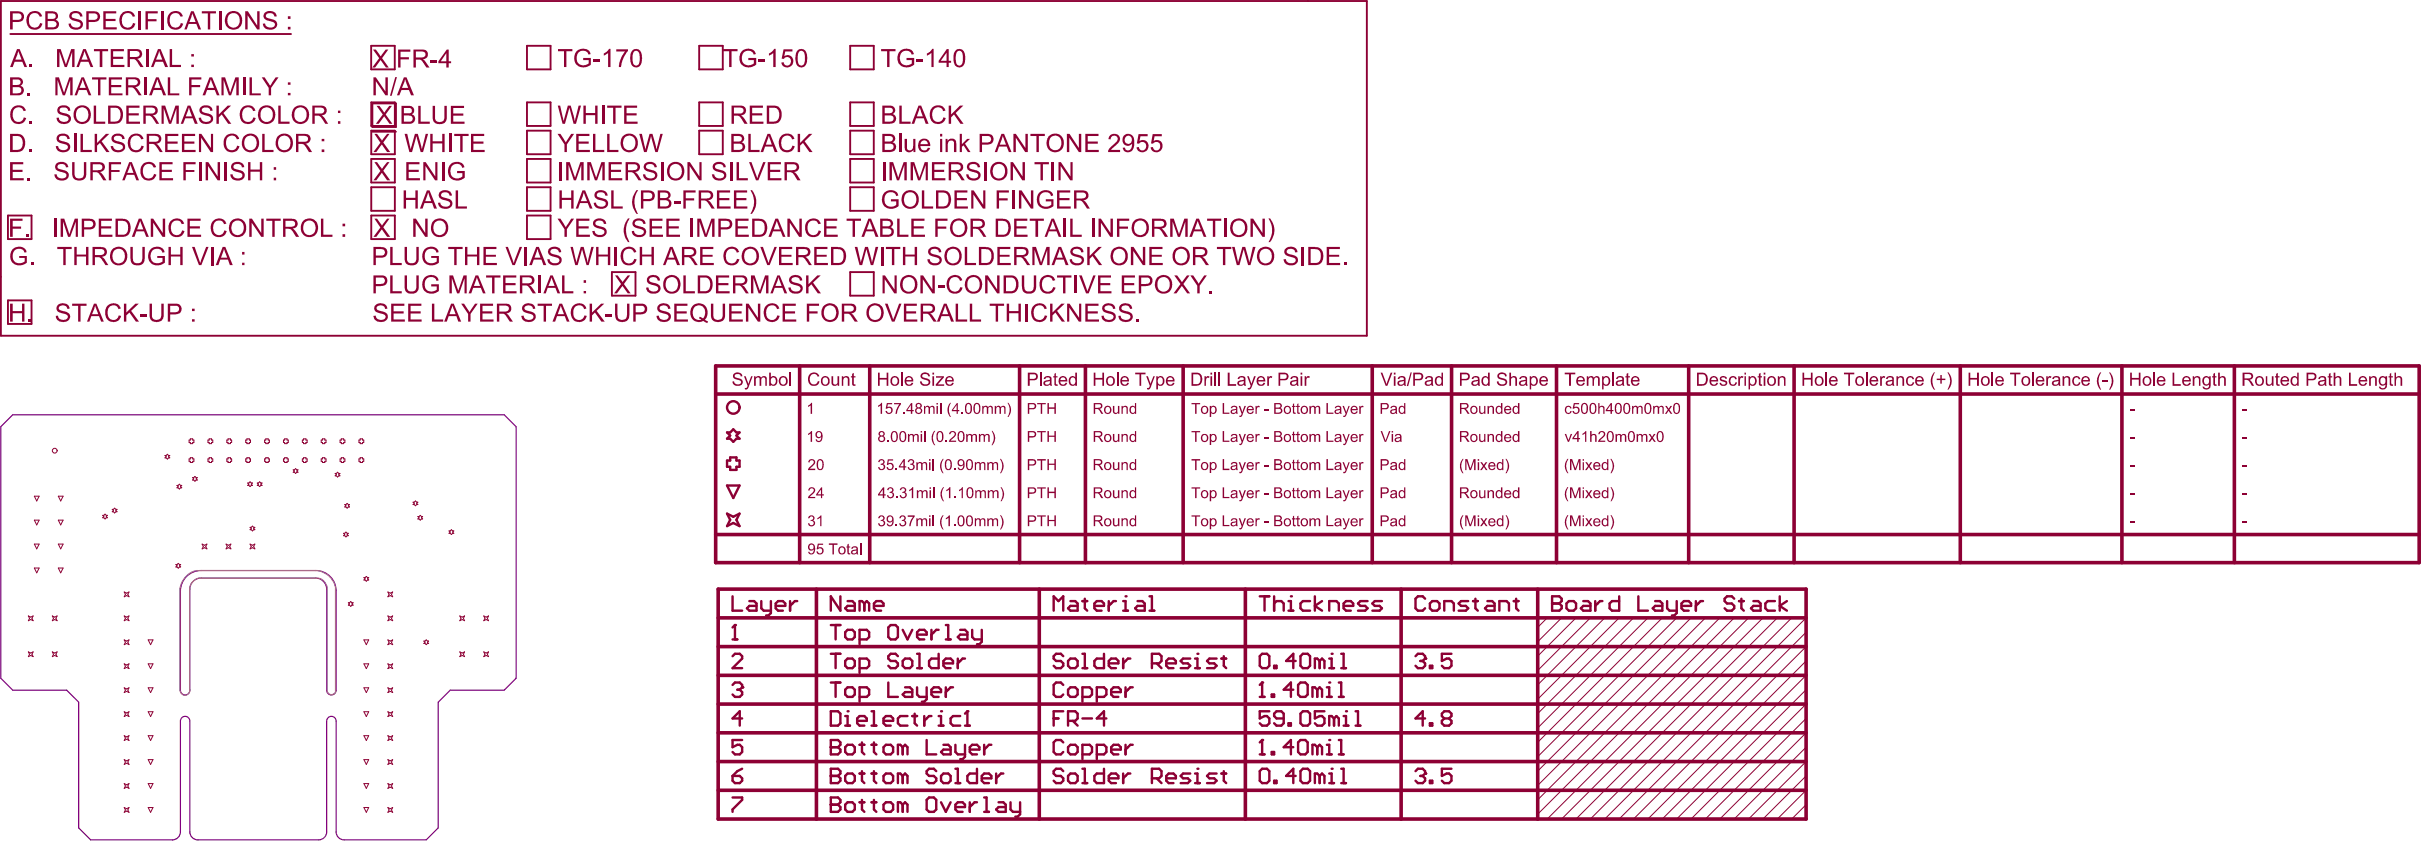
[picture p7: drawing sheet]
<svg xmlns="http://www.w3.org/2000/svg" width="855mm" height="297mm" viewBox="0 0 855 297" stroke-linecap="round" stroke-linejoin="round" font-family="sans-serif">
<path d="M65.4 203.8a7.3 7.3 0 0 1 5.6-2.5h40.4a7.1 7.1 0 0 1 7.2 7.1v35.1a1.66 1.66 0 0 1-1.7 1.7 1.66 1.66 0 0 1-1.7-1.7v-35.6a4 4 0 0 0-3.9-4h-40.4a4 4 0 0 0-3.9 4v35.6a1.66 1.66 0 0 1-1.7 1.7 1.66 1.66 0 0 1-1.7-1.7v-34.9a7.3 7.3 0 0 1 1.8-4.8zM63.6 254.5v39a2.82 2.82 0 0 1-2.8 2.8h-28.8l-4.2-4.2v-44.4l-4.3-4.2h-19l-4.2-4.2v-88.8l4.2-4.2h173.3l4.3 4.2v88.8l-4.3 4.2h-19l-4.2 4.2v44.4l-4.2 4.2h-29a2.82 2.82 0 0 1-2.8-2.8v-39M63.6 254.4a1.66 1.66 0 0 1 1.7-1.7 1.66 1.66 0 0 1 1.7 1.7M67 254.5v39a2.82 2.82 0 0 0 2.8 2.8h42.6a2.82 2.82 0 0 0 2.8-2.8v-39M115.2 254.4a1.66 1.66 0 0 1 1.7-1.7 1.66 1.66 0 0 1 1.7 1.7" fill="none" stroke="#800080" stroke-width=".42"/>
<path d="M65.2 203.7l2.3-1.9 2-.6 42.8 .1a7.8 7.8 0 0 1 6 5.8v37.2a1.66 1.66 0 0 1-2.8-.3v-36.5a3.7 3.7 0 0 0-3.6-3.6h-41.8l-.7 .2a4.8 4.8 0 0 0-2.5 3.2v36.7a1.76 1.76 0 0 1-2 1.2 1.76 1.76 0 0 1-1.5-1.8v-35.8l.6-2z" fill="none" stroke="#808080" stroke-width=".35"/>
<path d="M256.5 152.6h1.1l1.1-1.1 1.1 1.1h1.1l-1.1 1.1 1.1 1.1h-1.1l-1.1 1.1-1.1-1.1h-1.1l1.1-1.1zM256.5 162.5h1.1v-1.1h2.2v1.1h1.1v2.2h-1.1v1.1h-2.2v-1.1h-1.1zM256.5 171.3h4.4l-2.2 4.4zM256.5 181.2l2.2 1.1 2.2-1.1-1.1 2.2 1.1 2.2-2.2-1.1-2.2 1.1 1.1-2.2z" fill="none" stroke="#8d0034" stroke-width=".85"/>
<g fill="none" stroke="#8d0034" stroke-width=".35">
<path d="M66.7 155.2h.4v-.4h.9v.4h.4v.9h-.4v.4h-.9v-.4h-.4zM73.4 155.2h.4v-.4h.8v.4h.5v.9h-.5v.4h-.8v-.4h-.4zM80 155.2h.5v-.4h.8v.4h.4v.9h-.4v.4h-.8v-.4h-.5zM86.7 155.2h.4v-.4h.9v.4h.4v.9h-.4v.4h-.9v-.4h-.4zM93.3 155.2h.5v-.4h.8v.4h.4v.9h-.4v.4h-.8v-.4h-.5zM100 155.2h.4v-.4h.9v.4h.4v.9h-.4v.4h-.9v-.4h-.4zM106.7 155.2h.4v-.4h.8v.4h.5v.9h-.5v.4h-.8v-.4h-.4zM113.3 155.2h.4v-.4h.9v.4h.4v.9h-.4v.4h-.9v-.4h-.4zM120 155.2h.4v-.4h.8v.4h.5v.9h-.5v.4h-.8v-.4h-.4zM126.6 155.2h.5v-.4h.8v.4h.4v.9h-.4v.4h-.8v-.4h-.5zM12.1 175h1.7l-.8 1.7zM20.6 175h1.7l-.9 1.7z"/>
<path d="M39.6 179.7h.4l.4-.4 .5 .4h.4l-.4 .4 .4 .4h-.4l-.5 .5-.4-.5h-.4l.4-.4zM58.2 160.7h.4l.4-.4 .5 .4h.4l-.4 .4 .4 .4h-.4l-.5 .4-.4-.4h-.4l.4-.4zM62.4 171.2h.5l.4-.4 .4 .4h.4l-.4 .5 .4 .4h-.4l-.4 .4-.4-.4h-.5l.5-.4zM66.7 161.9h.4v-.4h.9v.4h.4v.8h-.4v.5h-.9v-.5h-.4zM67.9 168.5h.4l.5-.4 .4 .4h.4l-.4 .4 .4 .4h-.4l-.4 .5-.5-.5h-.4l.4-.4zM73.4 161.9h.4v-.4h.8v.4h.5v.8h-.5v.5h-.8v-.5h-.4zM80 161.9h.5v-.4h.8v.4h.4v.8h-.4v.5h-.8v-.5h-.5zM86.7 161.9h.4v-.4h.9v.4h.4v.8h-.4v.5h-.9v-.5h-.4zM87.4 170.4h.4l.4-.4 .4 .4h.5l-.5 .4 .5 .4h-.5l-.4 .5-.4-.5h-.4l.4-.4zM90.8 170.4h.4l.4-.4 .4 .4h.4l-.4 .4 .4 .4h-.4l-.4 .5-.4-.5h-.4l.4-.4zM93.3 161.9h.5v-.4h.8v.4h.4v.8h-.4v.5h-.8v-.5h-.5zM100 161.9h.4v-.4h.9v.4h.4v.8h-.4v.5h-.9v-.5h-.4z"/>
<path d="M103.4 165.8h.5l.4-.5 .4 .5h.4l-.4 .4 .4 .4h-.4l-.4 .4-.4-.4h-.5l.5-.4zM106.7 161.9h.4v-.4h.8v.4h.5v.8h-.5v.5h-.8v-.5h-.4zM113.3 161.9h.4v-.4h.9v.4h.4v.8h-.4v.5h-.9v-.5h-.4zM118.2 167h.5l.4-.4 .4 .4h.4l-.4 .4 .4 .5h-.4l-.4 .4-.4-.4h-.5l.5-.5zM120 161.9h.4v-.4h.8v.4h.5v.8h-.5v.5h-.8v-.5h-.4zM121.6 178h.4l.5-.4 .4 .4h.4l-.4 .4 .4 .4h-.4l-.4 .5-.5-.5h-.4l.4-.4zM126.6 161.9h.5v-.4h.8v.4h.4v.8h-.4v.5h-.8v-.5h-.5zM145.7 177.2h.4l.5-.5 .4 .5h.4l-.4 .4 .4 .4h-.4l-.4 .4-.5-.4h-.4l.4-.4zM12.1 191.9h1.7l-.8 1.7zM12.1 183.5h1.7l-.8 1.7zM20.6 183.5h1.7l-.9 1.7zM20.6 191.9h1.7l-.9 1.7z"/>
<path d="M36.2 181.8h.4l.5-.4 .4 .4h.4l-.4 .4 .4 .4h-.4l-.4 .5-.5-.5h-.4l.4-.4zM62 199.2h.5l.4-.5 .4 .5h.4l-.4 .4 .4 .4h-.4l-.4 .4-.4-.4h-.5l.5-.4zM71.3 191.9l.9 .5 .8-.5-.4 .9 .4 .8-.8-.4-.9 .4 .4-.8zM79.8 191.9l.8 .5 .9-.5-.5 .9 .5 .8-.9-.4-.8 .4 .4-.8zM88.2 191.9l.9 .5 .8-.5-.4 .9 .4 .8-.8-.4-.9 .4 .4-.8zM88.2 186h.4l.5-.4 .4 .4h.4l-.4 .5 .4 .4h-.4l-.4 .4-.5-.4h-.4l.4-.4zM121.2 188.1h.4l.4-.4 .5 .4h.4l-.4 .5 .4 .4h-.4l-.5 .4-.4-.4h-.4l.4-.4zM147.4 182.2h.4l.5-.4 .4 .4h.4l-.4 .4 .4 .5h-.4l-.4 .4-.5-.4h-.4l.4-.5zM158.4 187.3h.4l.4-.4 .5 .4h.4l-.4 .4 .4 .4h-.4l-.5 .5-.4-.5h-.4l.4-.4zM10 217.3l.8 .4 .9-.4-.4 .8 .4 .9-.9-.4-.8 .4 .4-.9zM12.1 200.4h1.7l-.8 1.7zM18.5 217.3l.8 .4 .8-.4-.4 .8 .4 .9-.8-.4-.8 .4 .4-.9z"/>
<path d="M20.6 200.4h1.7l-.9 1.7zM43.8 217.3l.9 .4 .8-.4-.4 .8 .4 .9-.8-.4-.9 .4 .4-.9zM43.8 208.8l.9 .5 .8-.5-.4 .9 .4 .8-.8-.4-.9 .4 .4-.8zM122.9 212.6h.4l.4-.4 .5 .4h.4l-.4 .5 .4 .4h-.4l-.5 .4-.4-.4h-.4l.4-.4zM128.4 203.8h.4l.4-.5 .5 .5h.4l-.4 .4 .4 .4h-.4l-.5 .4-.4-.4h-.4l.4-.4zM136.8 217.3l.9 .4 .8-.4-.4 .8 .4 .9-.8-.4-.9 .4 .5-.9zM136.8 208.8l.9 .5 .8-.5-.4 .9 .4 .8-.8-.4-.9 .4 .5-.8zM162.2 217.3l.9 .4 .8-.4-.4 .8 .4 .9-.8-.4-.9 .4 .4-.9zM170.7 217.3l.8 .4 .9-.4-.5 .8 .5 .9-.9-.4-.8 .4 .4-.9zM545.8 218l-3.3 3.3M550.9 218l-8.4 8.4M556 218l-13.5 13.5"/>
<path d="M561 218l-18.5 18.5M566.1 218l-23.6 23.6M571.2 218l-28.7 28.7M576.3 218l-33.8 33.7M581.3 218l-38.8 38.8M586.4 218l-43.9 43.9M591.5 218l-49 48.9M596.6 218l-54.1 54M601.6 218l-59.1 59.1M606.7 218l-64.2 64.2M611.8 218l-69.3 69.2M616.9 218l-71.1 70.9"/>
<path d="M621.9 218l-71 70.9M627 218l-71 70.9M632.1 218l-71.1 70.9M637.2 218l-71.1 70.9M10 230l.8 .4 .9-.4-.4 .8 .4 .9-.9-.5-.8 .5 .4-.9zM18.5 230l.8 .4 .8-.4-.4 .8 .4 .9-.8-.5-.8 .5 .4-.9zM43.8 234.2l.9 .4 .8-.4-.4 .8 .4 .9-.8-.4-.9 .4 .4-.9zM43.8 225.7l.9 .5 .8-.5-.4 .9 .4 .8-.8-.4-.9 .4 .4-.8zM52.3 234.2h1.7l-.9 1.7zM52.3 225.7h1.7l-.9 1.7zM128.4 234.2h1.7l-.9 1.7zM128.4 225.7h1.7l-.9 1.7z"/>
<path d="M136.8 234.2l.9 .4 .8-.4-.4 .8 .4 .9-.8-.4-.9 .4 .5-.9zM136.8 225.7l.9 .5 .8-.5-.4 .9 .4 .8-.8-.4-.9 .4 .5-.8zM149.5 226.2h.4l.5-.5 .4 .5h.4l-.4 .4 .4 .4h-.4l-.4 .4-.5-.4h-.4l.4-.4zM162.2 230l.9 .4 .8-.4-.4 .8 .4 .9-.8-.5-.9 .5 .4-.9zM170.7 230l.8 .4 .9-.4-.5 .8 .5 .9-.9-.5-.8 .5 .4-.9zM637.2 223l-66 65.9M637.2 238.2l-50.8 50.7M637.2 228.1l-60.9 60.8M637.2 233.2l-55.9 55.7M43.8 242.6l.9 .5 .8-.5-.4 .9 .4 .8-.8-.4-.9 .4 .4-.8zM43.8 259.5l.9 .5 .8-.5-.4 .9 .4 .8-.8-.4-.9 .4 .4-.8zM43.8 251.1l.9 .4 .8-.4-.4 .8 .4 .9-.8-.4-.9 .4 .4-.9z"/>
<path d="M52.3 251.1h1.7l-.9 1.7zM52.3 242.6h1.7l-.9 1.7zM52.3 259.5h1.7l-.9 1.7zM128.4 259.5h1.7l-.9 1.7zM128.4 251.1h1.7l-.9 1.7zM128.4 242.6h1.7l-.9 1.7zM136.8 259.5l.9 .5 .8-.5-.4 .9 .4 .8-.8-.4-.9 .4 .5-.8zM136.8 251.1l.9 .4 .8-.4-.4 .8 .4 .9-.8-.4-.9 .4 .5-.9zM136.8 242.6l.9 .5 .8-.5-.4 .9 .4 .8-.8-.4-.9 .4 .5-.8zM637.2 243.3l-45.7 45.6M637.2 248.4l-40.6 40.5M637.2 253.5l-35.6 35.4"/>
<path d="M637.2 258.5l-30.5 30.4M43.8 276.4l.9 .5 .8-.5-.4 .9 .4 .8-.8-.4-.9 .4 .4-.8zM43.8 268l.9 .4 .8-.4-.4 .8 .4 .9-.8-.5-.9 .5 .4-.9zM52.3 276.4h1.7l-.9 1.7zM52.3 268h1.7l-.9 1.7zM128.4 276.4h1.7l-.9 1.7zM128.4 268h1.7l-.9 1.7zM136.8 268l.9 .4 .8-.4-.4 .8 .4 .9-.8-.5-.9 .5 .5-.9zM136.8 276.4l.9 .5 .8-.5-.4 .9 .4 .8-.8-.4-.9 .4 .5-.8zM637.2 263.6l-25.4 25.3M637.2 268.7l-20.3 20.2M637.2 273.7l-15.3 15.2"/>
<path d="M637.2 278.8l-10.2 10.1M43.8 284.9l.9 .4 .8-.4-.4 .8 .4 .9-.8-.5-.9 .5 .4-.9zM52.3 284.9h1.7l-.9 1.7zM128.4 284.9h1.7l-.9 1.7zM136.8 284.9l.9 .4 .8-.4-.4 .8 .4 .9-.8-.5-.9 .5 .5-.9zM637.2 283.9l-5.1 5"/>
</g>
<g fill="none" stroke="#8d0034" stroke-width=".67">
<path d="M.3 .4h481.9v118h-481.9zM3.6 12h99.1M130.9 16.2h8.4v8.3h-8.4zM185.9 16.2h8.3v8.3h-8.3zM246.7 16.2h8.3v8.3h-8.3zM299.9 16.2h8.3v8.3h-8.3zM131 36.1h8.3v8.3h-8.3zM131.4 36.5h8.3v8.3h-8.3zM185.9 36.1h8.3v8.3h-8.3zM246.7 36.1h8.3v8.3h-8.3zM299.9 36.1h8.3v8.3h-8.3zM131 46.1h8.3v8.3h-8.3z"/>
<path d="M131 56.1h8.3v8.3h-8.3zM131.4 46.5h8.3M185.9 46.1h8.3v8.3h-8.3zM185.9 56.1h8.3v8.3h-8.3zM246.7 46.1h8.3v8.3h-8.3zM299.9 46.1h8.3v8.3h-8.3zM299.9 56.1h8.3v8.3h-8.3zM2.8 76h8.3v8.3h-8.3zM131 66.1h8.3v8.3h-8.3zM131 76h8.3v8.3h-8.3zM185.9 66.1h8.3v8.3h-8.3zM185.9 76h8.3v8.3h-8.3z"/>
<path d="M299.9 66.1h8.3v8.3h-8.3zM215.9 96h8.3v8.3h-8.3zM299.9 96h8.3v8.3h-8.3zM2.8 106h8.3v8.3h-8.3z"/>
</g>
<g fill="none" stroke="#8d0034" stroke-width="1.3">
<path d="M252.5 129.1h600.9v69.4h-600.9zM252.5 139h600.9M282.1 129.1v69.4M306.8 129.1v69.4M359.7 129.1v69.4M382.9 129.1v69.4M417.4 129.1v69.4M484.1 129.1v69.4M512.1 129.1v69.4M549.1 129.1v69.4M595.7 129.1v69.4M632.9 129.1v69.4"/>
<path d="M691.5 129.1v69.4M748.6 129.1v69.4M788.2 129.1v69.4M252.5 188.6h600.9M253.4 207.8h383.8v81.1h-383.8zM253.4 218h383.8M288 207.8v81.1M366.6 207.8v81.1M439.3 207.8v81.1M494.3 207.8v81.1M542.5 207.8v81.1M253.4 238.2h383.8"/>
<path d="M253.4 228.1h383.8M253.4 258.5h383.8M253.4 248.4h383.8M253.4 278.8h383.8M253.4 268.7h383.8"/>
</g>
<g fill="#8d0034">
<path d="M751.5 184h1.4v.5h-1.4z"/>
<path d="M751.5 174.1h1.4v.5h-1.4z"/>
<path d="M751.5 164.2h1.4v.5h-1.4z"/>
<path d="M751.5 154.3h1.4v.5h-1.4z"/>
<path d="M751.5 144.4h1.4v.4h-1.4z"/>
<path d="M791.1 184h1.6v.5h-1.6z"/>
<path d="M791.1 174.1h1.6v.5h-1.6z"/>
<path d="M791.1 164.2h1.6v.5h-1.6z"/>
<path d="M791.1 154.3h1.6v.5h-1.6z"/>
<path d="M791.1 144.4h1.6v.4h-1.6z"/>
<path d="M285 143.1l1.1-1h.4v3.9h-.5v-3l-.9 .5z"/>
<path d="M285.4 182.1l.7-.3a.97 .97 0 0 1 1.1 .6 .97 .97 0 0 1-.4 1.2l.2 .1a1.06 1.06 0 0 1 .5 1.1 1.06 1.06 0 0 1-.8 .8l-.6 .1a1.01 1.01 0 0 1-1.1-.9l.5-.2a.79 .79 0 0 0 .9 .8 .79 .79 0 0 0 .6-1 .79 .79 0 0 0-1-.6v-.4a.67 .67 0 0 0 .9-.4 .67 .67 0 0 0-.6-.9 .67 .67 0 0 0-.7 .7h-.6z"/>
<path d="M288.3 182.7l1.5-.9v3.8h-.4v-2.9l-1.1 .6z"/>
<path d="M285.5 162.2l1.2-.2a1.18 1.18 0 0 1 .9 1.2 1.18 1.18 0 0 1-.9 1.1l-1 1h1.9v.5h-2.6l.4-.9 .9-.7a1.21 1.21 0 0 0 .6-1.6l-.2-.1a.69 .69 0 0 0-.7-.1 .69 .69 0 0 0-.4 .7h-.5z"/>
<path d="M288.4 162.4l.6-.4h.6l.8 .6 .2 1.1-.2 1.4a1.2 1.2 0 0 1-1.5 .7 1.2 1.2 0 0 1-.8-1.5zM288.8 162.6l-.1 2.1a.71 .71 0 0 0 .8 .8 .71 .71 0 0 0 .5-1l.1-.8a.99 .99 0 0 0-1.2-1.2z"/>
<path d="M487.1 181.8h2l.8 .8-.3 1.2-2 .3v1.5h-.5zM487.6 182.2v1.4h.9a.71 .71 0 0 0 .9-.7 .71 .71 0 0 0-.9-.7z"/>
<path d="M490.6 183.3l.6-.5h1l.5 .4 .3 2.4h-.5l-.1-.3-.7 .3a.88 .88 0 0 1-1.3-.6 .88 .88 0 0 1 1.1-1 .51 .51 0 0 0 .6 0 .51 .51 0 0 0 .1-.7 .81 .81 0 0 0-1.3 .5l-.5-.1zM490.9 184.6a.69 .69 0 0 0 .8 .7 .69 .69 0 0 0 .6-.9l-.1-.1z"/>
<path d="M493.5 183.4h.1a1.11 1.11 0 0 1 1.7-.2v-1.4h.5v3.8h-.5v-.3l-.5 .4-.9-.2-.5-.7zM494 183.5l-.1 1a.79 .79 0 0 0 1.1 .7 .79 .79 0 0 0 .3-1.2 .77 .77 0 0 0-.5-.7 .77 .77 0 0 0-.8 .2z"/>
<path d="M487.1 162h2.2l.6 .7v.8l-.6 .7h-1.7v1.6h-.5zM487.6 162.5v1.3h1a.7 .7 0 0 0 .8-.7 .7 .7 0 0 0-.9-.6z"/>
<path d="M490.6 163.4l1.1-.4a.85 .85 0 0 1 1.1 1l.2 1.8h-.5l-.1-.4-.9 .4a.84 .84 0 0 1-1.1-.8 .84 .84 0 0 1 1.1-.8h.1a.48 .48 0 0 0 .6-.2 .48 .48 0 0 0-.1-.7 .48 .48 0 0 0-.6 .1l-.4 .1-.2 .4-.5-.1zM490.9 164.8a.52 .52 0 0 0 .2 .7 .52 .52 0 0 0 .7-.1l.4-.2 .1-.8z"/>
<path d="M493.6 163.5l.4-.4a.96 .96 0 0 1 1.3 .3v-1.4h.5v3.8h-.5v-.4l-.5 .4a1.5 1.5 0 0 1-1.2-2.3zM494 163.7l-.2 .5a.81 .81 0 0 0 .5 1.2 .81 .81 0 0 0 1-.7v-.3a.8 .8 0 0 0-.3-.9 .8 .8 0 0 0-1 .2z"/>
</g>
<path d="M258.4 225.6h1.7M259.3 220.5v5.1M261.8 253.5h-3.4l2.6-2.6v5.1M261.8 261.1h-3.4v2.5l1.7-.9h.9l.8 .9v1.7l-.8 .8h-1.7l-.9-.8M258.4 281.3h3.4v.9l-3.4 3.4v.8" fill="none" stroke="#8d0034" stroke-width=".85"/>
<circle cx="259.3" cy="220.5" r=".42" fill="#8d0034"/>
<path d="M258.4 231.5l.9-.9h1.7l.8 .9v.8l-3.4 3.4h3.4M259.3 220.5l-.9 .8" fill="none" stroke="#8d0034" stroke-width=".85"/>
<g fill="#8d0034">
<path d="M288.5 191.8h1.9v.4h-1.5l-.2 1 .9-.1a1.31 1.31 0 0 1 .6 2.2 1.31 1.31 0 0 1-2.2-.7l.5-.1a.82 .82 0 0 0 .9 .6 .82 .82 0 0 0 .7-.8 .82 .82 0 0 0-.7-.8l-1.3 .2z"/>
<path d="M292.4 191.7h3v.5h-1.2v3.4h-.5v-3.4h-1.3z"/>
<path d="M298.9 192.1l.5-.3v1h.5v.3h-.5v1.9l.5 .2v.4a.79 .79 0 0 1-1-.9v-1.6h-.3v-.3h.3z"/>
<path d="M303.3 191.7h.5v3.9h-.5z"/>
<path d="M285.4 172.3l.7-.4a1.23 1.23 0 0 1 1.5 .9 1.23 1.23 0 0 1-.9 1.5l-1 1h1.9v.4h-2.6l.3-.7 1.6-1.5a.73 .73 0 0 0-.3-1.2 .73 .73 0 0 0-1 .7h-.5z"/>
<path d="M285 153l1.1-.9h.4v3.8h-.5v-3l-.8 .5z"/>
<path d="M285.3 192.1l.7-.4 .9 .2 .6 .8v1.3a1.33 1.33 0 0 1-.5 1.4 1.33 1.33 0 0 1-1.5 0l-.4-.7h.5a.74 .74 0 0 0 .9 .5 .74 .74 0 0 0 .5-.9v-.5a1.2 1.2 0 0 1-1.7 .1 1.2 1.2 0 0 1 0-1.8zM285.4 193a.8 .8 0 0 0 1.6 0 .8 .8 0 0 0-1.6 0z"/>
<path d="M296 193.1l.7-.4h.6a1.44 1.44 0 0 1 .9 2.2 1.44 1.44 0 0 1-2.3 .1l-.2-1.1zM296.4 193.4l-.2 .6a.91 .91 0 0 0 1.1 1.2 .91 .91 0 0 0 .4-1.6l-.5-.5z"/>
<path d="M300.4 193.1l.7-.4h.7a.88 .88 0 0 1 .8 1l.2 1.9h-.5l-.1-.4-1 .4a.87 .87 0 0 1-.9-1 .87 .87 0 0 1 1.2-.7 .48 .48 0 0 0 .6-.6 .48 .48 0 0 0-.8-.2l-.4 .1-.1 .4h-.5zM300.8 194.6a.7 .7 0 0 0 .8 .6 .7 .7 0 0 0 .5-.9l-.1-.1z"/>
<path d="M289.7 171.9h.3v2.5h.6v.4h-.6v.9h-.4v-.9h-1.7v-.4zM289.6 172.7l-1.2 1.7h1.2z"/>
<path d="M287.9 152.5l.6-.4 .9 .1 .5 .3 .3 1-.2 1.6-.5 .7h-1.4l-.3-.8 .4-.1a.83 .83 0 0 0 1.1 .5 .83 .83 0 0 0 .4-1.1h-.2a1.2 1.2 0 0 1-1.6-.2 1.2 1.2 0 0 1 0-1.6zM288.3 152.7v.1a.81 .81 0 0 0 .5 1.3 .81 .81 0 0 0 .9-1 .81 .81 0 0 0-1.3-.4z"/>
</g>
<path d="M371.7 253.5h1.7M375.1 250.9h-3.4v5.1M376.8 254.3h2.5l.9-.8v-1.7l-.9-.9h-2.5v5.1M378.5 254.3l1.7 1.7M381.9 253.5h3.3M390.3 253.5h-3.4l2.6-2.6v5.1" fill="none" stroke="#8d0034" stroke-width=".85"/>
<g fill="#8d0034">
<path d="M487.1 152.1h.5l1.1 3.4 1.3-3.4h.5l-1.5 3.8h-.5z"/>
<path d="M131.7 27.3h.9l3.4 5v-5h.8v6.3h-.8l-3.4-5v5h-.9z"/>
<path d="M139.4 27.2h.6l-1.8 6.6h-.6z"/>
<path d="M487.1 171.9h2.2l.6 .7v.6a1.22 1.22 0 0 1-1.4 1h-.9v1.5h-.5zM487.6 172.4v1.3h.9a.71 .71 0 0 0 .9-.7 .71 .71 0 0 0-.9-.6z"/>
<path d="M490.7 173.2l1.2-.3a.9 .9 0 0 1 .9 1.1l.2 1.7h-.5l-.2-.3-.9 .4a.89 .89 0 0 1-.9-1 .89 .89 0 0 1 1.2-.7l.1-.1a.43 .43 0 0 0 .5-.5 .43 .43 0 0 0-.7-.2l-.4 .1-.3 .4-.5-.1zM490.9 174.7a.7 .7 0 0 0 .9 .7 .7 .7 0 0 0 .5-.9z"/>
<path d="M493.6 173.4l.8-.5 .9 .4v-1.4h.5v3.8h-.5v-.3a1.26 1.26 0 0 1-1.6 0 1.26 1.26 0 0 1-.2-1.7zM494 173.5l-.2 .7a.84 .84 0 0 0 1 1.1 .84 .84 0 0 0 .5-1.3 .7 .7 0 0 0-.5-.7 .7 .7 0 0 0-.8 .2z"/>
<path d="M490.9 152.1h.6v.5h-.6zM490.9 153.1h.6v2.8h-.6z"/>
<path d="M492.2 153.4l.8-.3a1.02 1.02 0 0 1 1.4 1l.1 1.8h-.5l-.1-.4-.3 .3a.93 .93 0 0 1-1.6-.5 .93 .93 0 0 1 1.2-1h.1a.48 .48 0 0 0 .6-.6 .48 .48 0 0 0-.8-.3l-.5 .5h-.6zM492.6 154.9a.7 .7 0 0 0 .7 .7 .7 .7 0 0 0 .6-.9l-.2-.2z"/>
<path d="M487.1 142.2h1.8a1.12 1.12 0 0 1 1 1.3 1.12 1.12 0 0 1-1.4 .9h-.9v1.6h-.5zM487.6 142.6v1.4h.9a.71 .71 0 0 0 .9-.7 .71 .71 0 0 0-.9-.7z"/>
<path d="M490.7 143.5l1.2-.4a.9 .9 0 0 1 .9 1.1l.2 1.8h-.5l-.1-.3-.8 .3a.89 .89 0 0 1-1.2-.8 .89 .89 0 0 1 1.2-.8h.1a.5 .5 0 0 0 .6-.6 .5 .5 0 0 0-.8-.3l-.6 .5h-.5zM490.9 145a.7 .7 0 0 0 .9 .7 .7 .7 0 0 0 .5-1z"/>
<path d="M493.6 143.6l.4-.3a.96 .96 0 0 1 1.3 .2v-1.3h.5v3.8h-.5v-.3l-.6 .4-.8-.2-.5-.8zM494 143.8l-.1 .4a.87 .87 0 0 0 .1 1.2 .87 .87 0 0 0 1.2 0l.1-.7a.83 .83 0 0 0-.2-1 .83 .83 0 0 0-1.1 .1z"/>
<path d="M142.5 27.3h.9l2.6 6.3h-1l-.7-1.8h-2.7l-.7 1.8h-.9zM142.9 28l-1.1 3h2.2z"/>
</g>
<path d="M258.4 241.6l.9-.8h1.7l.8 .8v.9" fill="none" stroke="#8d0034" stroke-width=".85"/>
<circle cx="261.8" cy="242.5" r=".42" fill="#8d0034"/>
<path d="M258.4 210.4v5h3.4M264.3 212.1h1.7l.9 .8v2.5h-2.6l-.8-.8 .8-.9h2.6M268.6 212.1v2.5l.8 .8h2.6M272 212.1v4.2l-.9 .8h-.8M273.6 213.7h3.4v-.8l-.8-.8h-1.7l-.9 .8v1.7l.9 .8h1.7M278.7 212.1v3.3M281.3 212.1h-.9l-1.7 1.6M260.1 243.3h.9M261 243.3l.8 .9v.8l-.8 .8h-1.7l-.9-.8M261.8 242.5l-.8 .8M258.4 273.7h2.6l.8 .9v.8l-.8 .9h-1.7l-.9-.9zM261.8 271.2l-1.7 .8-1.7 1.7" fill="none" stroke="#8d0034" stroke-width=".85"/>
<g fill="#8d0034">
<path d="M258.7 132l.3-.2a1.75 1.75 0 0 1 2.9 .9l-.6 .1a1.1 1.1 0 0 0-1-.8 1.1 1.1 0 0 0-1.1 .7l.2 .5 1.5 .4a1.33 1.33 0 0 1 1 1.6 1.33 1.33 0 0 1-1.7 .9 1.49 1.49 0 0 1-1.8-1.5h.6a1.26 1.26 0 0 0 1.2 1 1.26 1.26 0 0 0 1.3-.9l-.6-.5-1.5-.5a1.14 1.14 0 0 1-.7-1.7z"/>
<path d="M262.5 132.7h.6l.9 2.7 1-2.7h.5l-1.5 4.2a.91 .91 0 0 1-1.2 .5v-.5a.75 .75 0 0 0 .9-.8z"/>
<path d="M266 132.7h.5v.5l.5-.4a1.04 1.04 0 0 1 1.5 .4l.1-.1a1.03 1.03 0 0 1 1.3-.4 1.03 1.03 0 0 1 .6 1.1v2.3h-.5v-2.1a.75 .75 0 0 0-.8-.8 .75 .75 0 0 0-.6 1v1.9h-.6v-2.2a.73 .73 0 0 0-1-.7 .73 .73 0 0 0-.4 1.1v1.8h-.6z"/>
<path d="M278.5 131.5h.5v4.6h-.5z"/>
<path d="M285.7 131.9l1.3-.5 1.1 .1 .9 1.1-.6 .3a1.48 1.48 0 0 0-1.9-.8 1.48 1.48 0 0 0-.8 2v.1a1.4 1.4 0 0 0 1.3 1.4 1.4 1.4 0 0 0 1.5-1.2l.6 .4-.3 .6-.8 .6-1.4 .1-1-.5-.6-1.4v-1z"/>
<path d="M293.3 132.7h.6v1.9a.83 .83 0 0 0 .9 1.1 .83 .83 0 0 0 .6-1.2v-1.8h.6v3.4h-.5v-.5l-.8 .5a1.04 1.04 0 0 1-1.4-1.3z"/>
<path d="M297 132.7h.5v.5a1.18 1.18 0 0 1 1.4-.5 1.18 1.18 0 0 1 .8 1.3v2.1h-.6v-2a.83 .83 0 0 0-.9-.9 .83 .83 0 0 0-.7 1v1.9h-.5z"/>
<path d="M300.6 131.9l.6-.4v1.2h.6v.5h-.6v2.3l.6 .1v.5a.87 .87 0 0 1-1.2-1v-1.9h-.4v-.5h.4z"/>
<path d="M10.4 4.5l1.6-.6 1.4 .2 .8 .5 .7 1.1-.9 .1a1.95 1.95 0 0 0-2.4-1.1 1.95 1.95 0 0 0-1.4 2.2v.5a1.97 1.97 0 0 0 1.6 2.4 1.97 1.97 0 0 0 2.3-1.7l.9 .3-.3 .6a2.83 2.83 0 0 1-3.1 1.4 2.83 2.83 0 0 1-2.2-2.6l.2-2.1z"/>
<path d="M24.8 4.6l1.2-.6a2.26 2.26 0 0 1 3.1 1.8l-.9-.1a1.61 1.61 0 0 0-1.4-1.1 1.61 1.61 0 0 0-1.5 .9 1.57 1.57 0 0 0 1.8 1.2l1.1 .3a1.84 1.84 0 0 1 1 2.2 1.84 1.84 0 0 1-2.1 1.3 2.39 2.39 0 0 1-2.9-2.1h.8a1.84 1.84 0 0 0 1.6 1.3 1.84 1.84 0 0 0 1.8-.9 1.6 1.6 0 0 0-1.7-1.4l-1-.2a1.6 1.6 0 0 1-.9-2.6z"/>
<path d="M36.4 4h4.6v.7h-3.7v2h3.5v.7h-3.5v2.2h3.9v.8h-4.8z"/>
<path d="M43.2 4.5l1-.5h1.7a2.76 2.76 0 0 1 1.8 1.7h-.9a2.06 2.06 0 0 0-2.6-.9 2.06 2.06 0 0 0-1.2 2.5v.1a2.02 2.02 0 0 0 1.6 2.4 2.02 2.02 0 0 0 2.3-1.7l.9 .3-.1 .2a2.84 2.84 0 0 1-3.1 1.8 2.84 2.84 0 0 1-2.4-2.6l.1-2z"/>
<path d="M49 4h.8v6.4h-.8z"/>
<path d="M51.3 4h4.3v.7h-3.4v2.1h3v.7h-3v2.9h-.9z"/>
<path d="M56.9 4h.9v6.4h-.9z"/>
<path d="M59.6 5l.7-.7 .8-.3h1.7l.9 .4 .7 1 .1 .3-.8 .1a1.83 1.83 0 0 0-2.6-1l-1 .9-.2 1.8a1.97 1.97 0 0 0 1.6 2.3 1.97 1.97 0 0 0 2.3-1.7l.8 .3-.3 .8a2.88 2.88 0 0 1-3.2 1.2 2.88 2.88 0 0 1-2.1-2.6l.1-1.8z"/>
<path d="M71.2 4h5v.7h-2v5.7h-.9v-5.7h-2.1z"/>
<path d="M77.3 4h.8v6.4h-.8z"/>
<path d="M86.5 4h.9l3.3 5v-5h.9v6.4h-.9l-3.4-5v5h-.8z"/>
<path d="M93.3 4.6l.7-.5 1.4-.2a2.13 2.13 0 0 1 2.2 1.9h-.8l-.1-.3a1.68 1.68 0 0 0-2.9 .1v.1a1.49 1.49 0 0 0 1.6 .9l1.3 .4a1.84 1.84 0 0 1 1 2.3 1.84 1.84 0 0 1-2.2 1.2h-.1a2.35 2.35 0 0 1-2.7-2.1l.8-.1a1.89 1.89 0 0 0 1.6 1.4 1.89 1.89 0 0 0 1.9-.9v-.2a2.31 2.31 0 0 0-2.3-1.3h-.1a1.67 1.67 0 0 1-1.3-2.7z"/>
<path d="M131.6 17.5h1l1.7 2.4 1.8-2.4h.9l-2.2 3 2.4 3.3h-1.1l-1.8-2.6-2 2.6h-1l2.5-3.3z"/>
<path d="M140.5 17.5h4.3v.7h-3.5v2h3v.7h-3v2.9h-.8z"/>
<path d="M151.9 21.1h2.4v.9h-2.4z"/>
<path d="M365.9 181.8h3v.4h-1.2v3.4h-.5v-3.4h-1.3z"/>
<path d="M369.5 181.8h.5v1.6h2v-1.6h.5v3.8h-.5v-1.8h-2v1.8h-.5z"/>
<path d="M392.6 182.8h.5v1.6a.67 .67 0 0 0 .7 .9 .67 .67 0 0 0 .6-.9v-1.6h.5v2.8h-.4l-.1-.3a.98 .98 0 0 1-1.2 .3 .98 .98 0 0 1-.6-1z"/>
<path d="M395.7 182.8h.4v.5l.6-.5a.9 .9 0 0 1 .9 .2 .9 .9 0 0 1 .2 .9v1.7h-.4v-1.7a.69 .69 0 0 0-.7-.6 .69 .69 0 0 0-.6 .8v1.5h-.4z"/>
<path d="M365.9 162h3v.5h-1.2v3.3h-.5v-3.3h-1.3z"/>
<path d="M369.5 162h.5v1.6h2v-1.6h.5v3.8h-.5v-1.8h-2v1.8h-.5z"/>
<path d="M392.6 163.1h.5v1.5a.65 .65 0 0 0 .3 .8 .65 .65 0 0 0 .8-.1l.2-2.2h.5v2.7h-.4v-.4a1.01 1.01 0 0 1-1.2 .4 1.01 1.01 0 0 1-.7-1.1z"/>
<path d="M395.7 163.1h.4v.3l.5-.3a.86 .86 0 0 1 1 0 .86 .86 0 0 1 .2 1v1.7h-.4v-1.6a.7 .7 0 0 0-.8-.8 .7 .7 0 0 0-.5 .9v1.5h-.4z"/>
<path d="M4.4 87.9l.8-.5 1.1-.3a2.52 2.52 0 0 1 3.1 1.9l-.8 .1-.1-.2a2.24 2.24 0 0 0-2.8-.9 2.24 2.24 0 0 0-1.2 2.7 2.51 2.51 0 0 0 1.6 2.1 2.51 2.51 0 0 0 2.6-.5v-1.3h-1.9v-.7h2.7v2.4l-1.3 .7-2 .2-1.2-.4-.7-.6-.6-1.1-.1-1.2 .1-1.1z"/>
<path d="M10.9 92.7h.9v.8h-.9z"/>
<path d="M20.2 87.1h5.1v.8h-2.1v5.6h-.9v-5.6h-2.1z"/>
<path d="M26.2 87.1h.9v2.7h3.3v-2.7h.8v6.4h-.8v-3h-3.3v3h-.9z"/>
<path d="M46 87.1h.8v3.8a1.71 1.71 0 0 0 1.8 2 1.71 1.71 0 0 0 1.6-2.1v-3.7h.9l-.1 4.3a2.49 2.49 0 0 1-2.2 2.2 2.49 2.49 0 0 1-2.6-1.6z"/>
<path d="M53.1 87.9l.9-.6 1.6-.3a2.37 2.37 0 0 1 2.5 2l-.8 .1a2.24 2.24 0 0 0-2.9-1.2 2.24 2.24 0 0 0-1.2 2.9 2.49 2.49 0 0 0 4.1 1.5v-1.3h-1.8v-.7h2.7v2.4l-1.4 .7-2 .2-1-.3-.8-.7-.7-1.3v-1.4z"/>
<path d="M59.4 87.1h.9v2.7h3.3v-2.7h.8v6.4h-.8v-3h-3.3v3h-.9z"/>
<path d="M67.7 87.1h1l1.9 5.7 2.1-5.7h.9l-2.6 6.4h-.8z"/>
<path d="M74.5 87.1h.8v6.4h-.8z"/>
<path d="M3.6 57.2h4.6v.8h-3.7v1.9h3.4v.8h-3.4v2.2h3.9v.7h-4.8z"/>
<path d="M9.6 62.7h1v.9h-1z"/>
<path d="M19.8 57.8l.7-.5 1.4-.2a2.19 2.19 0 0 1 2.2 1.9l-.8 .1a1.63 1.63 0 0 0-1.5-1.2 1.63 1.63 0 0 0-1.6 .9 2.03 2.03 0 0 0 2.1 1.2l1 .2a1.84 1.84 0 0 1 .9 2.2 1.84 1.84 0 0 1-2 1.3 2.39 2.39 0 0 1-3-2.2h.8a1.89 1.89 0 0 0 1.5 1.4 1.89 1.89 0 0 0 1.9-.9 1.63 1.63 0 0 0-1.8-1.3l-.7-.2a1.7 1.7 0 0 1-1.1-2.7z"/>
<path d="M25.5 57.2h.8v3.8a1.68 1.68 0 0 0 1.7 1.9 1.68 1.68 0 0 0 1.6-2v-3.7h.8v4.1a2.5 2.5 0 0 1-2 2.4 2.5 2.5 0 0 1-2.8-1.5z"/>
<path d="M38.4 57.2h4.3v.8h-3.5v2h3v.7h-3v2.9h-.8z"/>
<path d="M50.5 57.8l1.2-.6 1.9 .1 1 .7 .4 .8-.8 .3a2.01 2.01 0 0 0-2.5-1.2 2.01 2.01 0 0 0-1.3 2.5l.1 .7a1.91 1.91 0 0 0 1.8 1.8 1.91 1.91 0 0 0 2-1.6l.8 .3-.3 .8a2.88 2.88 0 0 1-3.1 1.2 2.88 2.88 0 0 1-2.1-2.6v-1.8z"/>
<path d="M56.2 57.2h4.7v.8h-3.8v1.9h3.5v.8h-3.5v2.2h4v.7h-4.9z"/>
<path d="M64.7 57.2h4.3v.8h-3.5v2h3.1v.7h-3.1v2.9h-.8z"/>
<path d="M70.3 57.2h.8v6.4h-.8z"/>
<path d="M72.6 57.2h.9l3.3 5.1v-5.1h.8v6.4h-.8l-3.4-5.1v5.1h-.8z"/>
<path d="M79.2 57.2h.9v6.4h-.9z"/>
<path d="M81.9 57.8l1-.6 1.1-.1a2.04 2.04 0 0 1 2.2 1.9l-.9 .1a1.6 1.6 0 0 0-1.3-1.2 1.6 1.6 0 0 0-1.6 .8 1.53 1.53 0 0 0 1.7 1.2l1.2 .4a1.8 1.8 0 0 1 .9 2.2 1.8 1.8 0 0 1-2 1.2 2.31 2.31 0 0 1-2.9-2.2l.8 .1a1.83 1.83 0 0 0 1.6 1.4 1.83 1.83 0 0 0 1.8-1 1.6 1.6 0 0 0-1.7-1.3l-1-.3a1.63 1.63 0 0 1-.9-2.6z"/>
<path d="M87.5 57.2h.9v2.6h3.3v-2.6h.8v6.4h-.8v-3h-3.3v3h-.9z"/>
<path d="M10.4 22.8h.8v.9h-.8z"/>
<path d="M20.1 17.3h1.3l1.9 5.4 1.8-5.4h1.2v6.4h-.8v-5.4l-1.9 5.4h-.8l-1.8-5.5v5.5h-.9z"/>
<path d="M33.1 17.3h5v.8h-2v5.6h-.9v-5.6h-2.1z"/>
<path d="M39.1 17.3h4.6v.8h-3.8v1.9h3.6v.8h-3.6v2.1h4v.8h-4.8z"/>
<path d="M51.6 17.3h.8v6.4h-.8z"/>
<path d="M59.9 17.3h.8v5.6h3.1v.8h-3.9z"/>
<path d="M137.7 97.2h.8v5.5h3.2v.8h-4z"/>
<path d="M142.7 97.2h.9v3.7a1.68 1.68 0 0 0 1.7 1.9 1.68 1.68 0 0 0 1.6-2v-3.6h.8l-.1 5.2-1.1 1-1.4 .2a2.18 2.18 0 0 1-2.4-2.8z"/>
<path d="M149.8 97.8l1.2-.6 1.5-.1a2.19 2.19 0 0 1 2.2 1.8h-.8a2.21 2.21 0 0 0-2.8-1 2.21 2.21 0 0 0-1.3 2.7 2.47 2.47 0 0 0 1.6 2.2 2.47 2.47 0 0 0 2.7-.6v-1.2h-2v-.7h2.7v2.3l-1.2 .8-2.1 .2-1.2-.4-.7-.7-.5-1-.2-1.2 .2-1.1z"/>
<path d="M158.5 97.2h1.3l1.9 5.4 1.8-5.4h1.1v6.3h-.7v-5.3l-1.9 5.3h-.7l-1.9-5.4v5.4h-.9z"/>
<path d="M171.5 97.2h5.1v.7h-2.2v5.6h-.8v-5.6h-2.1z"/>
<path d="M177.5 97.2h4.6v.7h-3.8v2h3.6v.7h-3.6v2.1h3.9v.8h-4.7z"/>
<path d="M190 97.2h.8v6.3h-.8z"/>
<path d="M198.3 97.2h.8v5.5h3.2v.8h-4z"/>
<path d="M142.4 67.2h.8v2.6h3.3v-2.6h.9v6.4h-.9v-3.1h-3.3v3.1h-.8z"/>
<path d="M155 67.9h.1a2.55 2.55 0 0 1 4.3 .9v.2h-.8a1.6 1.6 0 0 0-1.4-1.2 1.6 1.6 0 0 0-1.6 1.1 4.3 4.3 0 0 0 2.9 1.3 1.81 1.81 0 0 1 1 2.1 1.81 1.81 0 0 1-2 1.4h-.3a2.32 2.32 0 0 1-2.7-2.1l.8-.1a1.88 1.88 0 0 0 1.6 1.4 1.88 1.88 0 0 0 1.9-.9l-.5-.9-2.5-.8a1.56 1.56 0 0 1-.8-2.4z"/>
<path d="M160.7 67.2h.9v5.6h3.1v.8h-4z"/>
<path d="M132.1 57.2h.9l1.7 2.4 1.9-2.4h.8l-2.2 3 2.5 3.4h-1.1l-1.9-2.7-1.9 2.7h-1.1l2.5-3.3z"/>
<path d="M143.3 57.2h4.7v.8h-3.8v1.9h3.5v.8h-3.5v2.2h3.9v.7h-4.8z"/>
<path d="M149.3 57.2h.9l3.4 5.1v-5.1h.7v6.4h-.8l-3.4-5.1v5.1h-.8z"/>
<path d="M155.9 57.2h.9v6.4h-.9z"/>
<path d="M158.5 58.4l1.2-1 1.7-.3a2.41 2.41 0 0 1 2.5 1.9l-.9 .2a2.1 2.1 0 0 0-2.3-1.3 2.1 2.1 0 0 0-1.7 2 2.46 2.46 0 0 0 1.1 2.8 2.46 2.46 0 0 0 3-.4v-1.2h-1.8v-.8h2.7v2.4l-1.1 .7-1.1 .3-1.8-.2-.8-.4-.8-.9-.4-1.3v-1z"/>
<path d="M132.1 47.2h.9l1.7 2.5 1.9-2.5h.8l-2.2 3.1 2.5 3.3h-1.1l-1.9-2.7-1.9 2.7h-1.1l2.5-3.2z"/>
<path d="M142.7 47.2h1l1.1 5.5 1.6-5.5h1l1.4 5.5 1.4-5.5h.8l-1.8 6.4h-.8l-1.5-5.6-1.5 5.6h-1z"/>
<path d="M151.8 47.2h.8v2.6h3.4v-2.6h.9v6.4h-.9v-3h-3.4v3h-.8z"/>
<path d="M158.4 47.2h.8v6.4h-.8z"/>
<path d="M160.2 47.2h5.1v.8h-2.1v5.6h-.8v-5.6h-2.2z"/>
<path d="M166.2 47.2h4.6v.8h-3.8v1.9h3.6v.8h-3.6v2.2h4v.7h-4.8z"/>
<path d="M132.8 37.3h1.1l1.6 2.4 1.8-2.4h1l-2.2 3.1 2.3 3.3h-1l-1.9-2.6-1.9 2.6h-1l2.4-3.3z"/>
<path d="M147.6 37.3h.8v5.6h3.2v.8h-4z"/>
<path d="M152.6 37.3h.9v3.8a1.69 1.69 0 0 0 1.7 2 1.69 1.69 0 0 0 1.6-2.1v-3.7h.8l-.2 5.3-1 1-1.4 .2a2.18 2.18 0 0 1-2.4-2.8z"/>
<path d="M159.1 37.3h4.6v.8h-3.8v1.9h3.6v.8h-3.6v2.1h4v.8h-4.8z"/>
<path d="M271.3 131.5h.6v1.7l.1-.2a1.56 1.56 0 0 1 2 .3 1.56 1.56 0 0 1 .1 2l-.4 .6-.5 .2h-.8l-.5-.4v.4h-.6zM272.1 133.5l-.2 .9 .2 .9a1.02 1.02 0 0 0 1.4 0 1.02 1.02 0 0 0 .1-1.4 .84 .84 0 0 0-.6-.7 .84 .84 0 0 0-.9 .3z"/>
<path d="M275 133.3l.6-.5 .9-.1a1.68 1.68 0 0 1 1.2 2.7 1.68 1.68 0 0 1-2.9-.3l-.1-1zM275.5 133.6l-.2 .8a1.06 1.06 0 0 0 1.2 1.3 1.06 1.06 0 0 0 .8-1.6 .96 .96 0 0 0-.7-1 .96 .96 0 0 0-1.1 .5z"/>
<path d="M290.1 133l.8-.4 1 .2 .6 .6 .2 .8a1.61 1.61 0 0 1-2 1.9 1.61 1.61 0 0 1-.9-2.5zM290.4 133.5l-.2 1.2a1.01 1.01 0 0 0 1.3 1 1.01 1.01 0 0 0 .6-1.5v-.1a.94 .94 0 0 0-.7-.9 .94 .94 0 0 0-1 .3z"/>
<path d="M3.6 4l3.5 .1a1.93 1.93 0 0 1 1.3 2.3 1.93 1.93 0 0 1-2.3 1.4h-1.6v2.6h-.9zM4.5 4.7v2.3h1.8a1.15 1.15 0 0 0 1.3-.7 1.15 1.15 0 0 0-.5-1.4z"/>
<path d="M16 4h2.3a1.66 1.66 0 0 1 2 .9 1.66 1.66 0 0 1-.7 2.1h.1a1.81 1.81 0 0 1 .9 2.3 1.81 1.81 0 0 1-2.2 1.1h-2.4zM16.8 4.7v2h1.6a1.01 1.01 0 0 0 1.2-1.1 1.01 1.01 0 0 0-1.3-.9zM16.8 7.4v2.2h2.2a1.13 1.13 0 0 0 .9-1.3 1.13 1.13 0 0 0-1.4-.9z"/>
<path d="M30.4 4l3.4 .1a1.92 1.92 0 0 1 1.4 2.3 1.92 1.92 0 0 1-2.3 1.4h-1.6v2.6h-.9zM31.3 4.7v2.3h1.8a1.17 1.17 0 0 0 1.3-1.2 1.17 1.17 0 0 0-1.5-1.1z"/>
<path d="M67.4 4h.9l2.6 6.4h-.9l-.7-2h-2.8l-.6 2h-.9zM67.8 4.7l-1 3.1h2.2z"/>
<path d="M80.2 4.7a3.2 3.2 0 0 1 4.2-.1 3.2 3.2 0 0 1 .8 4l-.5 .9-.7 .6-2.1 .4-1.3-.5-.9-1-.3-1a3.7 3.7 0 0 1 .5-2.9zM80.7 5.4l-.5 1.2v1a2.21 2.21 0 0 0 2.6 2.1 2.21 2.21 0 0 0 1.8-2.9 2.2 2.2 0 0 0-1.5-2 2.2 2.2 0 0 0-2.4 .6z"/>
<path d="M101.6 5.7h.9v1h-.9zM101.6 9.5h.9v.9h-.9z"/>
<path d="M145.9 17.5h2.9a1.75 1.75 0 0 1 2.1 1.5 1.75 1.75 0 0 1-1.7 1.9l.7 .6 1.6 2.3h-1.1l-1.4-2.2-.8-.6h-1.5v2.8h-.8zM146.7 18.2v2.1h1.8a1.12 1.12 0 0 0 1.5-.6 1.12 1.12 0 0 0-.6-1.5z"/>
<path d="M157.6 17.5h.7v4.1h.8v.7h-.8v1.5h-.9v-1.5h-2.7v-.7zM157.4 18.8l-1.9 2.8h1.9z"/>
<path d="M362.6 181.8l2.5 .2 .4 .7v.6a1.1 1.1 0 0 1-1.4 .8h-1v1.5h-.5zM363.1 182.2v1.4h1.1a.7 .7 0 0 0 .8-.7 .7 .7 0 0 0-.9-.7z"/>
<path d="M385.8 181.8h1.8a1.07 1.07 0 0 1 1.3 .9 1.07 1.07 0 0 1-1 1.2l.5 .4 .8 1.3h-.7l-.6-1.2-.7-.5h-.9v1.7h-.5zM386.3 182.2v1.3h1.1a.67 .67 0 0 0 1-.6 .67 .67 0 0 0-.9-.7z"/>
<path d="M389.5 184.3a1.38 1.38 0 0 1 2.7 0 1.38 1.38 0 0 1-2.7 0zM390.2 183.4l-.2 .6a.9 .9 0 0 0 .9 1.3 .9 .9 0 0 0 .6-1.5 .81 .81 0 0 0-1.3-.4z"/>
<path d="M398.8 183.2l.5-.4h.7l.4 .4v-1.4h.4v3.8h-.4v-.3l-.4 .3a1.42 1.42 0 0 1-1.5-.8 1.42 1.42 0 0 1 .3-1.6zM399 183.5l-.1 .4a.82 .82 0 0 0 .3 1.2 .82 .82 0 0 0 1.2-.4v-.2a.85 .85 0 0 0-.2-1.1 .85 .85 0 0 0-1.2 .1z"/>
<path d="M362.6 162h1.9a1.12 1.12 0 0 1 1 1.4 1.12 1.12 0 0 1-1.4 .8h-1v1.6h-.5zM363.1 162.5v1.3h1a.71 .71 0 0 0 .9-.7 .71 .71 0 0 0-.9-.6z"/>
<path d="M385.8 162h1.8a1.07 1.07 0 0 1 1.3 .9 1.07 1.07 0 0 1-1 1.2l1.3 1.7h-.7l-.8-1.4-.7-.3h-.7v1.7h-.5zM386.3 162.4v1.3h1.1a.67 .67 0 0 0 1-.6 .67 .67 0 0 0-.9-.7z"/>
<path d="M389.7 163.4l.8-.4 .6 .1a1.37 1.37 0 0 1 .8 2.2 1.37 1.37 0 0 1-2.3-.4l-.1-.8zM390.2 163.7l-.2 .5a.9 .9 0 0 0 .9 1.3 .9 .9 0 0 0 .7-1.3l-.1-.2a.76 .76 0 0 0-.6-.6 .76 .76 0 0 0-.7 .3z"/>
<path d="M398.8 163.3l1-.3 .6 .4v-1.4h.4v3.8h-.4v-.4a1.21 1.21 0 0 1-1.6 .1 1.21 1.21 0 0 1-.3-1.6zM399 163.7l-.1 .6a.87 .87 0 0 0 .3 .9 .87 .87 0 0 0 .8 .2l.4-.7a.85 .85 0 0 0-.2-1.1 .85 .85 0 0 0-1.2 .1z"/>
<path d="M32.6 87.1h3a1.79 1.79 0 0 1 2.1 1.6 1.79 1.79 0 0 1-1.8 2l1.1 .9 1.2 1.9h-1l-1.1-1.6a1.78 1.78 0 0 0-1.7-1.2h-.9v2.8h-.9zM33.5 87.9v2.1h1.8a1.11 1.11 0 0 0 1.6-1 1.11 1.11 0 0 0-1.4-1.1z"/>
<path d="M39.7 87.9l.2-.2a3.2 3.2 0 0 1 5 1.9 3.2 3.2 0 0 1-3.5 4l-1.6-.7-.7-1-.2-.7a4.5 4.5 0 0 1 .8-3.3zM40.2 88.4v.1a2.66 2.66 0 0 0 1.7 4.4l.3-.1a2.66 2.66 0 0 0 1.9-2.2 2.66 2.66 0 0 0-1.4-2.7l-1.3-.1z"/>
<path d="M78.6 87.1h.9l2.6 6.4h-1l-.7-1.9h-2.7l-.7 1.9h-.9zM79 87.8l-1 3.1h2.2z"/>
<path d="M85.4 88.9h.9v.9h-.9zM85.4 92.7h.9v.8h-.9z"/>
<path d="M31.9 57.2h3.1a1.75 1.75 0 0 1 2 1.6 1.75 1.75 0 0 1-1.8 1.9l.7 .4 1.6 2.5h-1.1l-1.4-2.3-.8-.6h-1.5v2.9h-.8zM32.7 58v2.1l2-.1a1.07 1.07 0 0 0 1.4-1 1.07 1.07 0 0 0-1.3-1z"/>
<path d="M45.6 57.2h.9l2.5 6.4h-.9l-.7-1.9h-2.7l-.7 1.9h-.9zM46 57.9l-1.1 3.1h2.2z"/>
<path d="M96.6 59h.8v.9h-.8zM96.6 62.7h.8v.9h-.8z"/>
<path d="M6 17.3h.9l2.7 6.4h-1l-.7-1.9h-2.7l-.7 1.9h-.9zM6.4 18l-1 3h2.2z"/>
<path d="M29.3 17.3h1l2.6 6.4h-.9l-.8-1.9h-2.7l-.7 1.9h-.8zM29.8 18l-1.1 3h2.2z"/>
<path d="M45 17.3h2.9a1.76 1.76 0 0 1 2.2 1.5 1.76 1.76 0 0 1-1.7 2l.8 .7 1.5 2.2h-1.1l-1.2-2-1-.8h-1.6v2.8h-.8zM45.8 18v2.1h2a1.12 1.12 0 0 0 1.5-1 1.12 1.12 0 0 0-1.4-1.1z"/>
<path d="M55.7 17.3h1l2.6 6.4h-1l-.8-1.9h-2.6l-.8 1.9h-.8zM56.1 18l-1.1 3h2.2z"/>
<path d="M67.5 19.1h.9v.8h-.9zM67.5 22.8h.9v.9h-.9z"/>
<path d="M131.7 97.2h2.7a1.94 1.94 0 0 1 2.2 1.9 1.94 1.94 0 0 1-2.3 1.9h-1.7v2.5h-.9zM132.6 97.9v2.3l1.8-.1a1.15 1.15 0 0 0 1.4-.8 1.15 1.15 0 0 0-.8-1.4z"/>
<path d="M167.8 97.2h.9l2.6 6.3h-.9l-.8-1.9h-2.7l-.7 1.9h-.9zM168.2 97.7l-1 3.2h2.2z"/>
<path d="M183.4 97.2h3a1.76 1.76 0 0 1 2.2 1.5 1.76 1.76 0 0 1-1.9 1.9l.8 .5 1.6 2.4h-1.1l-1.2-1.9-1-.9h-1.5v2.8h-.9zM184.3 97.8v2.1h2.2a1.08 1.08 0 0 0 1.1-1.1 1.08 1.08 0 0 0-1.3-1z"/>
<path d="M194.1 97.2h.9l2.6 6.3h-.9l-.8-1.9h-2.7l-.7 1.9h-.8zM194.6 97.7l-1.1 3.2h2.2z"/>
<path d="M205.9 98.8h.8v1h-.8zM205.9 102.6h.8v.9h-.8z"/>
<path d="M150.6 67.2h.9l2.7 6.4h-1.1l-.6-2h-2.7l-.7 2h-1zM151 67.8l-1 3.2h2.1z"/>
<path d="M141.6 37.3h2.4a1.62 1.62 0 0 1 1.9 1 1.62 1.62 0 0 1-.6 2 1.79 1.79 0 0 1 1 2.3 1.79 1.79 0 0 1-2.2 1.1h-2.5zM142.5 38.1v1.9h1.5a1.02 1.02 0 0 0 1.3-1.2 1.02 1.02 0 0 0-1.6-.7zM142.5 40.7v2.2h2.3l.6-.5a1.21 1.21 0 0 0-.1-1.4 1.21 1.21 0 0 0-1.4-.3z"/>
</g>
<path d="M296.5 210.4v5l-3.4-5v5M299 212.1h1.7l.8 .8v2.5h-2.5l-.8-.8 .8-.9h2.5M304.9 212.9l-.8-.8h-.9v3.3M304.9 212.9v2.5M304.9 212.9l.9-.8 .8 .8v2.5M308.3 213.7h3.4v-.8l-.9-.8h-1.6l-.9 .8v1.7l.9 .8h1.6" fill="none" stroke="#8d0034" stroke-width=".85"/>
<g fill="#8d0034">
<path d="M264 47.2h.8v5.7h3.2v.7h-4z"/>
<path d="M275.5 48.1l1-.8 1.8-.2 .9 .4 .8 .7 .2 .8-.8 .1a1.92 1.92 0 0 0-2-1.3 1.92 1.92 0 0 0-1.7 1.7l-.1 1.2a2.02 2.02 0 0 0 1.6 2.2 2.02 2.02 0 0 0 2.4-1.5l.8 .2-.2 .4a2.81 2.81 0 0 1-3.1 1.7 2.81 2.81 0 0 1-2.3-2.7l-.1-1.2z"/>
<path d="M281.4 47.2h.9v3.2l3.1-3.2h1.2l-2.7 2.6 2.8 3.8h-1.1l-2.3-3.2-1 1v2.2h-.9z"/>
<path d="M264.5 37.3h4.7v.7h-3.9v2h3.6v.7h-3.6v2.2h4v.8h-4.8z"/>
<path d="M255.1 17.3h5.1v.8h-2.1v5.6h-.9v-5.6h-2.1z"/>
<path d="M261.5 18.2l1-.7 1.9-.3a2.19 2.19 0 0 1 2.2 1.9l-.7 .2-.2-.5a2.33 2.33 0 0 0-3-.5 2.33 2.33 0 0 0-.9 2.9 2.52 2.52 0 0 0 4.1 1.2v-1.2h-1.9v-.8h2.8v2.4l-1.4 .8-1.3 .2-1.5-.3-1-.7-.7-1.6v-1.3z"/>
<path d="M267.5 20.9h2.5v.9h-2.5z"/>
<path d="M271.3 18.8l1.1-.6 .7-1h.5v6.5h-.8v-5l-1.4 .9z"/>
<path d="M276.4 17.4h3.2v.8h-2.6l-.3 1.7 1.5-.5 1.4 1 .3 1-.1 .7-.4 1-.5 .3a2 2 0 0 1-3.2-1.4h.7a1.39 1.39 0 0 0 2.1 .8 1.39 1.39 0 0 0 .2-2.2l-.1-.1a1.3 1.3 0 0 0-2.1 .3l-.8-.1z"/>
<path d="M258 47.2h2.5a1.59 1.59 0 0 1 1.9 1 1.59 1.59 0 0 1-.8 2 1.8 1.8 0 0 1 1.2 2.2 1.8 1.8 0 0 1-2.1 1.2h-2.7zM258.8 48v1.9h1.5a1.06 1.06 0 0 0 1.4-1 1.06 1.06 0 0 0-1.5-.9zM258.8 50.7v2.2l2.3-.1a1.07 1.07 0 0 0 .9-1.2 1.07 1.07 0 0 0-1.2-.9z"/>
<path d="M270.8 47.2h.9l2.6 6.4h-1l-.7-1.9h-2.7l-.7 1.9h-.9zM271.2 47.9l-1 3.1h2.1z"/>
<path d="M258.1 37.3h3.1a1.74 1.74 0 0 1 2 1.6 1.74 1.74 0 0 1-1.8 1.8l1 .9 1.3 2.1h-1.1l-1.4-2.3-.8-.6h-1.5v2.9h-.8zM258.9 37.9v2.1h1.9a1.11 1.11 0 0 0 1.5-.9 1.11 1.11 0 0 0-1.4-1.2z"/>
<path d="M270.5 37.3h3l1.1 .4 1 1.2 .1 1.8a2.76 2.76 0 0 1-2.9 3h-2.3zM271.3 38v4.9h1.7a2.5 2.5 0 0 0 1.6-3.8l-.1-.3a1.61 1.61 0 0 0-1.8-.8z"/>
<path d="M281.3 17.8l.5-.3a2.1 2.1 0 0 1 2.2 .3 2.1 2.1 0 0 1 .7 2.1v1.3a2.65 2.65 0 0 1-1.1 2.4l-1.3 .1a2.19 2.19 0 0 1-1.6-2.5v-2.2zM281.7 18.4l-.3 2.4a2.07 2.07 0 0 0 1.1 2.3h.1a1.6 1.6 0 0 0 1.3-2.1v-.8a1.88 1.88 0 0 0-1.1-2.3z"/>
</g>
<g fill="none" stroke="#8d0034" stroke-width=".85">
<path d="M371.7 215.4v-5l1.7 1.7 1.7-1.7v5M377.6 212.1h1.7l.9 .8v2.5h-2.6l-.8-.8 .8-.9h2.6M381.9 212.1h1.6M382.7 211.2v3.4l.8 .8M386.1 213.7h3.4v-.8l-.9-.8h-1.7l-.8 .8v1.7l.8 .8h1.7M391.2 212.1v3.3M393.7 212.1h-.9l-1.6 1.6M396.2 212.1h.9v3.3M396.2 215.4h1.7M375.1 261.9l-.9-.8h-1.6l-.9 .8v3.4l.9 .8h1.6l.9-.8M376.8 263.6l.8-.9h1.7l.9 .9v1.7l-.9 .8h-1.7l-.8-.8zM381.9 266.1h2.5l.8-.8v-1.7l-.8-.9h-2.5v5.1"/>
<path d="M386.9 266.1h2.6l.8-.8v-1.7l-.8-.9h-2.6v5.1M392 264.4h3.4v-.8l-.9-.9h-1.7l-.8 .9v1.7l.8 .8h1.7M397.1 262.7v3.4M399.6 262.7h-.8l-1.7 1.7"/>
</g>
<circle cx="397.1" cy="210.4" r=".42" fill="#8d0034"/>
<path d="M401.3 212.1h1.7l.8 .8v2.5h-2.5l-.8-.8 .8-.9h2.5M405.5 215.4h1.7M405.5 210.4h.9v5" fill="none" stroke="#8d0034" stroke-width=".85"/>
<g fill="#8d0034">
<path d="M365.9 171.9h3v.5h-1.2v3.3h-.5v-3.3h-1.3z"/>
<path d="M369.5 171.9h.5v1.6h2v-1.6h.5v3.8h-.5v-1.7h-2v1.7h-.5z"/>
<path d="M392.6 172.9h.5v1.7a.68 .68 0 0 0 .7 .8 .68 .68 0 0 0 .6-.9v-1.6h.5v2.8h-.4v-.4l-.8 .5-.8-.2-.3-.5z"/>
<path d="M395.7 172.9h.4v.5l.6-.5a.88 .88 0 0 1 .9 .2 .88 .88 0 0 1 .2 .9v1.7h-.4v-1.7a.7 .7 0 0 0-.8-.7 .7 .7 0 0 0-.5 .9v1.5h-.4z"/>
<path d="M365.9 152.1h3v.4h-1.2v3.4h-.5v-3.4h-1.3z"/>
<path d="M369.5 152.1h.5v1.6h2v-1.6h.5v3.8h-.5v-1.8h-2v1.8h-.5z"/>
<path d="M365.9 142.2h3v.4h-1.2v3.4h-.5v-3.4h-1.3z"/>
<path d="M369.5 142.2h.5v1.5h2v-1.5h.5v3.8h-.5v-1.8h-2v1.8h-.5z"/>
<path d="M392.6 153.1h.5v1.6a.67 .67 0 0 0 .7 .8 .67 .67 0 0 0 .6-.9v-1.5h.5v2.8h-.4l-.1-.4a.98 .98 0 0 1-1.2 .4 .98 .98 0 0 1-.6-1z"/>
<path d="M395.7 153.1h.4v.4l.6-.4a.9 .9 0 0 1 .9 .2 .9 .9 0 0 1 .2 .9v1.7h-.4v-2l-.5-.5a.87 .87 0 0 0-.8 1v1.5h-.4z"/>
<path d="M392.6 143.2h.5v1.6a.68 .68 0 0 0 .7 .9 .68 .68 0 0 0 .6-1v-1.5h.5v2.8h-.4v-.4l-.8 .5-.8-.3-.3-.5z"/>
<path d="M395.7 143.2h.4v.4l.6-.4a.88 .88 0 0 1 .9 .2 .88 .88 0 0 1 .2 .9v1.7h-.4v-1.7a.7 .7 0 0 0-.8-.8 .7 .7 0 0 0-.5 1v1.5h-.4z"/>
<path d="M362.6 171.9h1.8a1.16 1.16 0 0 1 1.1 1.4 1.16 1.16 0 0 1-1.4 .9h-1v1.5h-.5zM363.1 172.4v1.3h1a.72 .72 0 0 0 1-.7 .72 .72 0 0 0-1-.6z"/>
<path d="M385.8 171.9h1.9a1.06 1.06 0 0 1 1.2 1 1.06 1.06 0 0 1-1 1.1l.5 .4 .8 1.3h-.7l-1.2-1.7h-1v1.7h-.5zM386.3 172.4v1.2h1.2a.66 .66 0 0 0 .9-.6 .66 .66 0 0 0-.9-.6z"/>
<path d="M389.7 173.4l.9-.5 1 .2 .5 .9-.1 .7a1.37 1.37 0 0 1-2 .8 1.37 1.37 0 0 1-.3-2.1zM390.2 173.5l-.2 .6a.9 .9 0 0 0 .9 1.3 .9 .9 0 0 0 .7-1.4 .82 .82 0 0 0-.6-.7 .82 .82 0 0 0-.8 .2z"/>
<path d="M398.7 173.3l.3-.3a.96 .96 0 0 1 1.4 .3v-1.4h.4v3.8h-.4v-.3a1.29 1.29 0 0 1-1.8-.1 1.29 1.29 0 0 1 0-1.8zM399.1 173.5l-.2 .7a.84 .84 0 0 0 .9 1.2 .84 .84 0 0 0 .6-1.4 .73 .73 0 0 0-.5-.6 .73 .73 0 0 0-.8 .1z"/>
<path d="M362.6 152.1l2.4 .1 .5 .9a1.19 1.19 0 0 1-1.4 1.3h-1v1.5h-.5zM363.1 152.5v1.4h1.1a.7 .7 0 0 0 .8-.8 .7 .7 0 0 0-.9-.6z"/>
<path d="M362.6 142.2h1.5a1.14 1.14 0 0 1 1.4 1.1 1.14 1.14 0 0 1-1.4 1.1h-1v1.6h-.5zM363.1 142.6v1.4h1a.72 .72 0 0 0 1-.7 .72 .72 0 0 0-1-.7z"/>
<path d="M385.8 152.1h1.8a1.07 1.07 0 0 1 1.3 .9 1.07 1.07 0 0 1-1 1.2l.5 .3 .8 1.4h-.7l-1.2-1.7h-1v1.7h-.5zM386.3 152.5v1.3h1.1a.67 .67 0 0 0 1-.6 .67 .67 0 0 0-.9-.7z"/>
<path d="M389.7 153.5l.6-.4 1.1 .1 .5 .5 .2 .8a1.38 1.38 0 0 1-1.9 1.3 1.38 1.38 0 0 1-.5-2.2zM390.2 153.7l-.2 .6a.9 .9 0 0 0 .9 1.3 .9 .9 0 0 0 .6-1.5 .81 .81 0 0 0-1.3-.4z"/>
<path d="M398.8 153.4l.5-.3h.7l.4 .3v-1.3h.4v3.8h-.4l-.1-.3a1.34 1.34 0 0 1-1.8-.4 1.34 1.34 0 0 1 .3-1.8zM399.1 153.7l-.2 .5a.82 .82 0 0 0 .3 1.2 .82 .82 0 0 0 1.2-.5v-.2a.83 .83 0 0 0-.2-1 .83 .83 0 0 0-1.1 0z"/>
<path d="M385.8 142.2h1.9a1.06 1.06 0 0 1 1.2 1 1.06 1.06 0 0 1-1 1.1l.5 .3 .8 1.4h-.7l-1.2-1.7h-1v1.7h-.5zM386.3 142.6v1.3l1.2-.1a.63 .63 0 0 0 .9-.6 .63 .63 0 0 0-.9-.6z"/>
<path d="M389.7 143.6l.5-.4h1.1l.6 .6 .2 .9a1.4 1.4 0 0 1-2 1.2 1.4 1.4 0 0 1-.4-2.3zM390.2 143.8l-.2 .6a.9 .9 0 0 0 .9 1.3 .9 .9 0 0 0 .7-1.4 .82 .82 0 0 0-.6-.7 .82 .82 0 0 0-.8 .2z"/>
<path d="M398.7 143.5l.8-.4 .9 .4v-1.3h.4v3.8h-.4v-.3a1.36 1.36 0 0 1-1.8-.3 1.36 1.36 0 0 1 .1-1.8zM399 143.9l-.1 .6a.84 .84 0 0 0 .9 1.2 .84 .84 0 0 0 .6-1.4 .72 .72 0 0 0-.5-.8 .72 .72 0 0 0-.9 .4z"/>
</g>
<g fill="none" stroke="#8d0034" stroke-width=".85">
<path d="M447.8 250.9h-3.4v2.6l1.7-.9h.8l.9 .9v1.6l-.9 .9h-1.6l-.9-.9M452.9 253.5h-2.6l-.8-.9v-.8l.8-.9h1.7l.9 .9v3.3l-.9 .9h-1.7l-.8-.9M454.6 255.1h.8v.9h-.8zM459.6 250.9h1.7l.9 .9v3.3l-.9 .9h-1.7l-.8-.9v-3.3zM467.2 250.9h-3.3v2.6l1.6-.9h.9l.8 .9v1.6l-.8 .9h-1.7l-.8-.9M470.6 253.5l-.8-.9h-.9v3.4M470.6 253.5v2.5M470.6 253.5l.9-.9 .8 .9v2.5M474 256h1.7M474 252.6h.8v3.4M502.7 253.5h-3.3l2.5-2.6v5.1M504.4 255.1h.9v.9h-.9z"/>
<path d="M509.5 253.5h1.7M509.5 253.5l-.8 .8v.8l.8 .9h1.7l.8-.9v-.8l-.8-.8M509.5 253.5l-.8-.9v-.8l.8-.9h1.7l.8 .9v.8l-.8 .9"/>
</g>
<circle cx="474.8" cy="250.9" r=".42" fill="#8d0034"/>
<path d="M478.2 256h1.7M478.2 250.9h.9v5.1M444.4 266.1h1.7M445.3 261.1v5" fill="none" stroke="#8d0034" stroke-width=".85"/>
<circle cx="445.3" cy="261.1" r=".42" fill="#8d0034"/>
<path d="M445.3 261.1l-.9 .8M448.6 265.3h.9v.8h-.9zM456.2 263.6h-3.3l2.5-2.5v5M457.9 261.9l.9-.8h1.7l.8 .8v3.4l-.8 .8h-1.7l-.9-.8zM464.7 263.6l-.8-.9h-.9v3.4M464.7 263.6v2.5M464.7 263.6l.8-.9 .9 .9v2.5M468.1 266.1h1.7M468.1 262.7h.8v3.4" fill="none" stroke="#8d0034" stroke-width=".85"/>
<circle cx="468.9" cy="261.1" r=".42" fill="#8d0034"/>
<path d="M499.4 231.5l.8-.9h1.7l.8 .9v.8M472.3 266.1h1.7M472.3 261.1h.9v5" fill="none" stroke="#8d0034" stroke-width=".85"/>
<circle cx="502.7" cy="232.3" r=".42" fill="#8d0034"/>
<g fill="none" stroke="#8d0034" stroke-width=".85">
<path d="M444.4 231.5l.9-.9h1.6l.9 .9v3.4l-.9 .8h-1.6l-.9-.8zM449.5 234.9h.8v.8h-.8zM457.1 233.2h-3.4l2.5-2.6v5.1M459.6 230.6h1.7l.9 .9v3.4l-.9 .8h-1.7l-.8-.8v-3.4zM465.5 233.2l-.8-.9h-.8v3.4M465.5 233.2v2.5M465.5 233.2l.9-.9 .8 .9v2.5M468.9 235.7h1.7M468.9 232.3h.9v3.4M501.1 233.2h.8M501.9 233.2l.8 .8v.9l-.8 .8h-1.7l-.8-.8M502.7 232.3l-.8 .9"/>
<path d="M504.4 234.9h.9v.8h-.9zM512 230.6h-3.3v2.6l1.6-.9h.9l.8 .9v1.7l-.8 .8h-1.7l-.8-.8"/>
</g>
<circle cx="469.8" cy="230.6" r=".42" fill="#8d0034"/>
<g fill="none" stroke="#8d0034" stroke-width=".85">
<path d="M444.4 210.4h3.4M446.1 210.4v5M449.5 212.9l.8-.8h1.7l.9 .8v2.5M449.5 210.4v5M454.6 215.4h1.6M454.6 212.1h.8v3.3M502.7 211.2l-.8-.8h-1.7l-.8 .8v3.4l.8 .8h1.7l.8-.8M505.3 212.1h1.7l.8 .8v1.7l-.8 .8h-1.7l-.9-.8v-1.7zM509.5 215.4v-3.3h2.5l.9 .8v2.5M518 212.1h-2.6l-.8 .8 .8 .8h1.7l.9 .9-.9 .8h-2.5M519.6 212.1h1.7M520.5 211.2v3.4l.8 .8"/>
<path d="M524.7 212.1h1.7l.9 .8v2.5h-2.6l-.8-.8 .8-.9h2.6M528.9 215.4v-3.3h2.6l.8 .8v2.5M534 212.1h1.7M534.9 211.2v3.4l.8 .8M473.2 235.7h1.6M473.2 230.6h.8v5.1"/>
</g>
<circle cx="455.4" cy="210.4" r=".42" fill="#8d0034"/>
<path d="M462.2 212.1h-2.6l-.8 .8v1.7l.8 .8h2.6M463.9 210.4v5M466.4 212.1l-2.5 1.6 2.5 1.7M468.9 215.4v-3.3h2.6l.8 .8v2.5M474 213.7h3.4v-.8l-.9-.8h-1.7l-.8 .8v1.7l.8 .8h1.7M482.4 212.1h-2.5l-.8 .8 .8 .8h1.7l.8 .9-.8 .8h-2.5M487.5 212.1h-2.5l-.9 .8 .9 .8h1.7l.8 .9-.8 .8h-2.6" fill="none" stroke="#8d0034" stroke-width=".85"/>
<g fill="#8d0034">
<path d="M516 181.7h.3l-.7 1.6-.1 1.1 .8 2.4-.6-.3-.7-1.6 .1-1.6z"/>
<path d="M516.9 181.8h.8l1.1 3.3 1.1-3.3h.6v3.8h-.5v-3.2l-1.1 3.2h-.5l-1.1-3.2v3.2h-.4z"/>
<path d="M522.2 182.8h.6l.6 1 .7-1h.6l-.9 1.4 1 1.4h-.6l-.7-1-.8 1h-.5l1-1.4z"/>
<path d="M531.1 181.7h.4l.4 .6 .5 1.5-.1 1.3-.8 1.7-.4-.1 .7-1.5 .1-1.5z"/>
<path d="M521.8 172.9h.4v1.6a.71 .71 0 0 0 .7 .9 .71 .71 0 0 0 .7-.9v-1.6h.4v2.8h-.4v-.4l-.7 .4a.92 .92 0 0 1-1.1-1.1z"/>
<path d="M524.8 172.9h.4v.5l.8-.5 1 .4 .1 2.4h-.6v-1.7a.67 .67 0 0 0-.7-.7 .67 .67 0 0 0-.5 .9v1.5h-.5z"/>
<path d="M521.8 153.1h.4v1.6a.7 .7 0 0 0 .8 .8 .7 .7 0 0 0 .6-.9v-1.5h.4v2.8h-.4v-.4a.95 .95 0 0 1-1.1 .4 .95 .95 0 0 1-.7-1z"/>
<path d="M524.8 153.1h.4l.1 .4a.96 .96 0 0 1 1.2-.4 .96 .96 0 0 1 .6 1.1v1.7h-.6v-1.7a.65 .65 0 0 0-.7-.7 .65 .65 0 0 0-.5 .9v1.5h-.5z"/>
<path d="M521.8 143.2h.4v1.5a.71 .71 0 0 0 .7 1 .71 .71 0 0 0 .7-1v-1.5h.4v2.8h-.4v-.4l-.8 .5-.6-.1-.4-.5z"/>
<path d="M524.8 143.2h.4v.4l.2-.1a.96 .96 0 0 1 1.2-.3 .96 .96 0 0 1 .5 1.1v1.7h-.6v-1.7a.67 .67 0 0 0-.7-.8 .67 .67 0 0 0-.5 1v1.5h-.5z"/>
<path d="M552.9 181.7l.4 .1-.7 1.5-.1 1.3 .8 2.2h-.4l-.3-.5-.6-1.9 .3-1.5z"/>
<path d="M553.9 181.8h.7l1.1 3.3 1.2-3.3h.7v3.8h-.5v-3.2l-1.1 3.2h-.5l-1.1-3.2v3.2h-.5z"/>
<path d="M559.3 182.8h.6l.6 1 .6-1h.6l-.9 1.4 1 1.4h-.6l-.7-1-.7 1h-.6l1-1.4z"/>
<path d="M568.2 181.7h.3l.3 .5 .6 1.7-.2 1.5-.7 1.4-.3-.1 .6-1.5 .1-1.4z"/>
<path d="M552.8 171.9l.5-.1-.7 1.6-.1 1.2 .8 2.2h-.4l-.3-.5-.6-1.8 .1-1z"/>
<path d="M553.9 171.9h.7l1.1 3.2 1.2-3.2h.7v3.8h-.5v-3.2l-1.1 3.2h-.5l-1.1-3.3v3.3h-.5z"/>
<path d="M559.3 172.9h.6l.6 1 .6-1h.6l-.9 1.4 1 1.4h-.6l-.7-1.1-.7 1.1h-.6l1-1.4z"/>
<path d="M568.2 171.8h.3l.3 .6 .6 1.6-.2 1.5-.7 1.3-.3-.1 .6-1.5 .1-1.4z"/>
<path d="M552 153.1h.5l.9 2.3 .7-2.3h.5l-1.1 2.8h-.4z"/>
<path d="M558.3 153l1.3-.9v3.8h-.4v-3l-.8 .5z"/>
<path d="M561 152.1h.5v1.3l.4-.3a.99 .99 0 0 1 1.3 1v1.8h-.5v-1.8a.65 .65 0 0 0-.7-.6 .65 .65 0 0 0-.5 .9v1.5h-.5z"/>
<path d="M564.1 152.4l1.4-.3 .7 .5v1.1l-1.8 1.8h1.9v.4h-2.5l.3-.9 .9-.7a1.23 1.23 0 0 0 .6-1.7l-.2-.1a.72 .72 0 0 0-.7 0 .72 .72 0 0 0-.4 .7h-.5z"/>
<path d="M569.9 153.1h.4v.4l.5-.3a.84 .84 0 0 1 1.2 .3l.5-.3a.87 .87 0 0 1 1.2 .8v1.9h-.5v-1.7a.61 .61 0 0 0-.5-.8 .61 .61 0 0 0-.7 .7v1.8h-.5v-1.8a.6 .6 0 0 0-.7-.6 .6 .6 0 0 0-.4 .9v1.5h-.5z"/>
<path d="M577.4 153.1h.4v.4l.4-.3a.84 .84 0 0 1 1.2 .3h.1a.91 .91 0 0 1 1-.4 .91 .91 0 0 1 .7 .9v1.9h-.5v-1.7a.61 .61 0 0 0-.6-.8 .61 .61 0 0 0-.6 .7v1.8h-.4v-1.8a.63 .63 0 0 0-.8-.6 .63 .63 0 0 0-.4 .9v1.5h-.5z"/>
<path d="M581.6 153.1h.6l.6 1 .7-1h.5l-.9 1.3 1 1.5h-.6l-.6-1-.8 1h-.6l1-1.5z"/>
<path d="M552.3 143.6l.5-.4h1l.6 .6v.2l-.5 .1a.78 .78 0 0 0-1-.5 .78 .78 0 0 0-.4 1.1 .77 .77 0 0 0 .6 1 .77 .77 0 0 0 .9-.7l.5 .2-.6 .7-.7 .2-.7-.3-.5-1.1z"/>
<path d="M555.2 142.2h1.9v.4h-1.5l-.2 1.1 .4-.2h.9l.5 .5v1.1l-.5 .7-.9 .3-.8-.4-.3-.7h.5a.83 .83 0 0 0 1.2 .4 .83 .83 0 0 0 .3-1.2 .83 .83 0 0 0-1.2-.2l-.7 .1z"/>
<path d="M563.8 142.2h.5v1.3a.98 .98 0 0 1 1.1-.3 .98 .98 0 0 1 .6 1v1.8h-.4v-1.8a.7 .7 0 0 0-.8-.6 .7 .7 0 0 0-.5 .9v1.5h-.5z"/>
<path d="M575.8 143.2h.4v.4l.1-.1a.9 .9 0 0 1 1.5 .1l.1-.1a.88 .88 0 0 1 1-.3 .88 .88 0 0 1 .6 .8v2h-.4v-1.8a.62 .62 0 0 0-.7-.7 .62 .62 0 0 0-.5 .9v1.6h-.5v-1.8a.63 .63 0 0 0-.8-.6 .63 .63 0 0 0-.4 1v1.4h-.4z"/>
<path d="M583.2 143.2h.4v.4a.89 .89 0 0 1 .8-.5 .89 .89 0 0 1 .8 .5l.7-.4a.79 .79 0 0 1 1 .8v2h-.4v-1.8a.62 .62 0 0 0-.7-.7 .62 .62 0 0 0-.5 .9v1.6h-.5v-1.8a.63 .63 0 0 0-.8-.6 .63 .63 0 0 0-.4 1v1.4h-.4z"/>
<path d="M587.4 143.2h.6l.6 .9 .7-.9h.6l-.9 1.4 1 1.4h-.6l-.8-1.1-.7 1.1h-.6l1.1-1.4z"/>
<path d="M3.6 107.1h.9v2.6h3.3v-2.6h.8v6.4h-.8v-3h-3.3v3h-.9z"/>
<path d="M10.1 112.6h.9v.9h-.9z"/>
<path d="M20.2 107.8a2.64 2.64 0 0 1 4.2 .3l.1 .8h-.7a1.57 1.57 0 0 0-1.6-1.2 1.57 1.57 0 0 0-1.5 1.2l.4 .5 2.5 .7a1.81 1.81 0 0 1 1 2.1 1.81 1.81 0 0 1-1.9 1.3l-.4 .1a2.34 2.34 0 0 1-2.6-2.2h.8a1.81 1.81 0 0 0 1.6 1.5 1.81 1.81 0 0 0 1.8-1.2l-.1-.5-.8-.4-2-.5a1.59 1.59 0 0 1-.8-2.5z"/>
<path d="M25.5 107.1h5v.8h-2.1v5.6h-.8v-5.6h-2.1z"/>
<path d="M37.7 108.1l1.1-.9 2-.2 1 .5 .8 1.2-.8 .4a1.99 1.99 0 0 0-2.5-1.3 1.99 1.99 0 0 0-1.3 2.5v.2a1.98 1.98 0 0 0 1.5 2.3 1.98 1.98 0 0 0 2.4-1.5l.8 .1-.1 .3a2.83 2.83 0 0 1-3 1.9 2.83 2.83 0 0 1-2.5-2.7l.1-1.8z"/>
<path d="M43.7 107.1h.9v3.2l3.2-3.2h1.2l-2.7 2.6 2.7 3.8h-1.1l-2.2-3.2-1.1 1v2.2h-.9z"/>
<path d="M49.3 110.8h2.4v.8h-2.4z"/>
<path d="M52.8 107.1h.8v3.9a1.68 1.68 0 0 0 1.8 1.9 1.68 1.68 0 0 0 1.5-2.1v-3.7h.9l-.2 5.3-.9 .9-1.7 .2a2.17 2.17 0 0 1-2.2-2.7z"/>
<path d="M9.7 32.8h.9v.8h-.9z"/>
<path d="M19.5 27.3h1.3l1.8 5.5 1.8-5.5h1.2v6.3h-.8v-5.3l-1.9 5.3h-.7l-1.9-5.4v5.4h-.8z"/>
<path d="M32.5 27.3h5v.7h-2.1v5.6h-.8v-5.6h-2.1z"/>
<path d="M38.4 27.3h4.6v.7h-3.8v2h3.6v.7h-3.6v2.2h4v.7h-4.8z"/>
<path d="M51 27.3h.8v6.3h-.8z"/>
<path d="M59.2 27.3h.8v5.6h3.3v.7h-4.1z"/>
<path d="M66.7 27.3h4.3v.7h-3.4v2h3v.7h-3v2.9h-.9z"/>
<path d="M78.1 27.3h1.3l1.8 5.5 1.8-5.5h1.2v6.3h-.8v-5.3l-1.9 5.3h-.7l-1.9-5.4v5.4h-.8z"/>
<path d="M85.7 27.3h.9v6.3h-.9z"/>
<path d="M88 27.3h.9v5.6h3.1v.7h-4z"/>
<path d="M92.3 27.3h1.1l1.9 2.9 1.9-2.9h1.1l-2.7 3.7v2.6h-.8v-2.6z"/>
<path d="M132.1 77.1h.9l1.7 2.5 1.9-2.5h.8l-2.2 3.1 2.5 3.4h-1.1l-1.9-2.7-1.9 2.7h-1.1l2.5-3.3z"/>
<path d="M145.8 77.1h.9l3.3 5.1v-5.1h.9v6.5h-.9l-3.4-5v5h-.8z"/>
<path d="M521.3 181.8h.5v.5h-.5zM521.3 182.8h.5v2.8h-.5z"/>
<path d="M525.3 183.3l.7-.5h.7l.9 1v.6h-2.1a.79 .79 0 0 0 .6 .9 .79 .79 0 0 0 1-.5h.5l-.1 .1a1.38 1.38 0 0 1-2.1 .5 1.38 1.38 0 0 1-.1-2.1zM525.7 183.4l-.2 .6 1.6-.1a.8 .8 0 0 0-.6-.7 .8 .8 0 0 0-.8 .2z"/>
<path d="M528.2 183.3l.6-.5h.7l.4 .4v-1.4h.5v3.8h-.5l-.1-.2a1.33 1.33 0 0 1-1.7-.4 1.33 1.33 0 0 1 .1-1.7zM528.7 183.4l-.2 .5a.82 .82 0 0 0 .3 1.2 .82 .82 0 0 0 1.1-.4v-.2a.85 .85 0 0 0-.1-1.1 .85 .85 0 0 0-1.1 0z"/>
<path d="M515 171.9h1.8a1.03 1.03 0 0 1 1.3 .9 1.03 1.03 0 0 1-1.1 1.2l1.4 1.7h-.6l-1.3-1.7h-.9v1.7h-.6zM515.6 172.4v1.2l1.2-.1a.62 .62 0 0 0 .8-.6 .62 .62 0 0 0-.9-.5z"/>
<path d="M519.1 173.1l1.4-.2 .6 .6 .1 .5a1.37 1.37 0 0 1-1.6 1.8 1.37 1.37 0 0 1-.7-2.3zM519.4 173.5l-.2 1.1a.84 .84 0 0 0 1 .8 .84 .84 0 0 0 .6-1.2l-.1-.2a.76 .76 0 0 0-.5-.7 .76 .76 0 0 0-.8 .2z"/>
<path d="M527.8 173.4l.9-.5 .8 .4v-1.4h.5v3.8h-.4l-.1-.3-.7 .4a1.56 1.56 0 0 1-1-2.4zM528.2 173.5v.5a.83 .83 0 0 0 .1 1.2 .83 .83 0 0 0 1.2-.3l.1-.3a.85 .85 0 0 0-.2-1.1 .85 .85 0 0 0-1.2 0z"/>
<path d="M530.9 173.3l.8-.4a1.25 1.25 0 0 1 1.4 1.6h-2a.78 .78 0 0 0 .6 .9 .78 .78 0 0 0 .9-.6l.5 .1-.5 .7h-1.2a1.55 1.55 0 0 1-.5-2.3zM531.2 173.6l-.1 .4h1.5a.79 .79 0 0 0-.6-.7 .79 .79 0 0 0-.8 .3z"/>
<path d="M533.9 173.2l.3-.2a.85 .85 0 0 1 1.3 .3v-1.4h.5v3.8h-.5v-.3l-.9 .4-.9-.7-.1-1.1zM534.2 173.6l-.1 .6a.84 .84 0 0 0 .8 1.2 .84 .84 0 0 0 .6-1.4 .72 .72 0 0 0-.5-.7 .72 .72 0 0 0-.8 .3z"/>
<path d="M515 152.1h1.7a1.07 1.07 0 0 1 1.4 .9 1.07 1.07 0 0 1-1.1 1.2l.6 .4 .8 1.3h-.6l-.9-1.4-.5-.3h-.8v1.7h-.6zM515.6 152.5v1.3h1.1a.66 .66 0 0 0 .9-.7 .66 .66 0 0 0-.9-.6z"/>
<path d="M518.9 153.6l.6-.5 1.1 .1 .5 .6 .1 .9a1.36 1.36 0 0 1-1.9 1.1 1.36 1.36 0 0 1-.4-2.1zM519.4 153.7l-.2 .6a.89 .89 0 0 0 .9 1.2 .89 .89 0 0 0 .6-1.4 .81 .81 0 0 0-1.3-.4z"/>
<path d="M527.7 153.7h.1a1.03 1.03 0 0 1 1.7-.3v-1.3h.5v3.8h-.4v-.4a1.25 1.25 0 0 1-1.6 .1 1.25 1.25 0 0 1-.4-1.6zM528.2 153.7l-.1 .6a.88 .88 0 0 0 .8 1.2 .88 .88 0 0 0 .6-1.4 .71 .71 0 0 0-.5-.6 .71 .71 0 0 0-.8 .2z"/>
<path d="M530.9 153.4l.6-.3h.8l.8 .9v.6h-2a.79 .79 0 0 0 .6 .9 .79 .79 0 0 0 .9-.5h.5l-.4 .8-1.1 .2a1.66 1.66 0 0 1-.7-2.6zM531.4 153.6l-.3 .7 1.5-.1a.78 .78 0 0 0-.4-.7 .78 .78 0 0 0-.8 .1z"/>
<path d="M533.9 153.4l.5-.3h.7l.4 .3v-1.3h.5v3.8h-.5v-.4a1.29 1.29 0 0 1-1.8-.2 1.29 1.29 0 0 1 .2-1.8zM534.2 153.7l-.1 .5a.82 .82 0 0 0 .3 1.2 .82 .82 0 0 0 1.1-.5v-.2a.83 .83 0 0 0-.2-1 .83 .83 0 0 0-1.1 0z"/>
<path d="M515 142.2h1.8a1.03 1.03 0 0 1 1.3 .9 1.03 1.03 0 0 1-1.1 1.1l1.4 1.8h-.6l-1.3-1.7h-.9v1.7h-.6zM515.6 142.6v1.3h1.1a.67 .67 0 0 0 .9-.6 .67 .67 0 0 0-.9-.7z"/>
<path d="M519.1 143.4l1.4-.2 .6 .5 .1 .6a1.36 1.36 0 0 1-1.6 1.7 1.36 1.36 0 0 1-.7-2.2zM519.3 143.9l-.1 1a.84 .84 0 0 0 1.1 .7 .84 .84 0 0 0 .4-1.3 .77 .77 0 0 0-.5-.8 .77 .77 0 0 0-.9 .4z"/>
<path d="M527.8 143.6l.4-.3a.85 .85 0 0 1 1.3 .2v-1.3h.5v3.8h-.4v-.3l-.9 .3a1.55 1.55 0 0 1-.9-2.4zM528.2 143.8v.3a.87 .87 0 0 0 0 1.3 .87 .87 0 0 0 1.3-.2l.1-.5a.84 .84 0 0 0-.3-1 .84 .84 0 0 0-1.1 .1z"/>
<path d="M530.9 143.5l.8-.4 .7 .1 .7 .9v.6h-2a.78 .78 0 0 0 .6 1 .78 .78 0 0 0 .9-.6h.5l-.5 .8h-1.2a1.55 1.55 0 0 1-.5-2.4zM531.2 143.9l-.1 .4h1.5a.79 .79 0 0 0-.5-.7 .79 .79 0 0 0-.9 .3z"/>
<path d="M533.9 143.5l1-.4 .6 .4v-1.3h.5v3.8h-.5l-.1-.3a1.34 1.34 0 0 1-1.8-.3 1.34 1.34 0 0 1 .3-1.9zM534.2 143.9l-.1 .6a.84 .84 0 0 0 .8 1.2 .84 .84 0 0 0 .6-1.4 .72 .72 0 0 0-.5-.8 .72 .72 0 0 0-.8 .4z"/>
<path d="M558.3 181.8h.5v.5h-.5zM558.3 182.8h.5v2.8h-.5z"/>
<path d="M562.3 183.3l.6-.5h.9l.5 .5 .3 .6v.5h-2.1a.84 .84 0 0 0 .6 .9 .84 .84 0 0 0 1-.5l.4 .1a1.37 1.37 0 0 1-1.9 .6 1.37 1.37 0 0 1-.5-2zM562.7 183.5l-.1 .5 1.5-.1a.82 .82 0 0 0-.6-.6 .82 .82 0 0 0-.8 .2z"/>
<path d="M565.3 183.3l.6-.5h.6l.5 .4v-1.4h.4v3.8h-.4l-.1-.2a1.33 1.33 0 0 1-1.8-.4 1.33 1.33 0 0 1 .2-1.7zM565.6 183.5l-.1 .9a.79 .79 0 0 0 .9 .9 .79 .79 0 0 0 .6-1.2 .77 .77 0 0 0-.5-.8 .77 .77 0 0 0-.9 .2z"/>
<path d="M558.3 171.9h.5v.5h-.5zM558.3 172.9h.5v2.8h-.5z"/>
<path d="M562.4 173.2l.8-.3h.6l.8 1.1v.5h-2.1a1.02 1.02 0 0 0 1.1 .9l.5-.6 .5 .1-.7 .8-.7 .1-.9-.4-.2-1.5zM562.7 173.6l-.1 .4h1.5a.77 .77 0 0 0-.6-.7 .77 .77 0 0 0-.8 .3z"/>
<path d="M565.3 173.3l.7-.4 1 .4v-1.4h.4v3.8h-.4v-.3l-1 .4-.8-.6-.2-1.3zM565.7 173.5l-.2 .6a.85 .85 0 0 0 .8 1.3 .85 .85 0 0 0 .7-1.4 .78 .78 0 0 0-.5-.6 .78 .78 0 0 0-.8 .1z"/>
<path d="M556.5 152.1h.4v2.4h.5v.4h-.5v1h-.5v-1h-1.7v-.4zM556.4 152.8l-1.2 1.7h1.2z"/>
<path d="M567.3 152.3l.4-.2 1 .1 .6 1.3-.2 1.9-.4 .4-.8 .2a2.26 2.26 0 0 1-.8-3.2zM567.5 152.8l-.2 1.6a.84 .84 0 0 0 .8 1.1 .84 .84 0 0 0 .7-1.1l-.1-1.1a.71 .71 0 0 0-.4-.8 .71 .71 0 0 0-.8 .3z"/>
<path d="M574.7 152.3l.9-.2a2.09 2.09 0 0 1 1.1 2.8l-.5 .9-.7 .2a1.98 1.98 0 0 1-1.2-2.7zM574.9 152.8l-.2 1.6a.84 .84 0 0 0 .8 1.1 .84 .84 0 0 0 .8-1.1l-.1-1.3a.71 .71 0 0 0-.5-.6 .71 .71 0 0 0-.8 .3z"/>
<path d="M584.9 152.3l.4-.2 .9 .1 .7 1.4-.2 1.8-.4 .4-.8 .2a2.36 2.36 0 0 1-.9-3.2zM585.1 152.8l-.2 1.6a.83 .83 0 0 0 .8 1.1 .83 .83 0 0 0 .7-1.1l-.1-1.1a.71 .71 0 0 0-.4-.8 .71 .71 0 0 0-.8 .3z"/>
<path d="M558.1 142.5l.4-.3h.6a1.78 1.78 0 0 1 1.1 2.4l-.3 1.1-.7 .3a1.51 1.51 0 0 1-1.5-2.1zM558.4 142.8l-.2 1.6a.84 .84 0 0 0 .3 1 .84 .84 0 0 0 1-.1l.2-1.3a.88 .88 0 0 0-.1-1.2 .88 .88 0 0 0-1.2 0z"/>
<path d="M561 142.5l.7-.3a1.7 1.7 0 0 1 1.5 2.4l-.3 .9a1.23 1.23 0 0 1-1.5 .4 1.23 1.23 0 0 1-.7-1.4zM561.4 142.8l-.2 1.5a.85 .85 0 0 0 .2 1.1 .85 .85 0 0 0 1.1 0l.2-1.9a.76 .76 0 0 0-.4-.8 .76 .76 0 0 0-.9 .1z"/>
<path d="M568.2 142.2h.5v2.4h.5v.5h-.5v.9h-.5v-.9h-1.7v-.5zM568.2 142.9l-1.2 1.7h1.2z"/>
<path d="M570 142.5l.8-.4 .6 .1 .5 .4 .2 .7-.1 2.1-.9 .6a1.51 1.51 0 0 1-1.4-2.1zM570.3 142.8l-.2 1.5a.99 .99 0 0 0 1.2 1.3l.3-.7v-.9a.88 .88 0 0 0-.1-1.2 .88 .88 0 0 0-1.2 0z"/>
<path d="M573 142.5l.6-.3a1.7 1.7 0 0 1 1.5 2.4 1.26 1.26 0 0 1-1.3 1.5 1.26 1.26 0 0 1-1.2-1.6zM573.3 142.8l-.2 1.5a.85 .85 0 0 0 .3 1.1 .85 .85 0 0 0 1.1-.1l.1-1.8a.76 .76 0 0 0-.4-.8 .76 .76 0 0 0-.9 .1z"/>
<path d="M580.4 142.5l.7-.3a1.66 1.66 0 0 1 1.4 2.4 1.26 1.26 0 0 1-1.3 1.5 1.26 1.26 0 0 1-1.1-1.6zM580.7 142.9l-.1 1.5a.83 .83 0 0 0 .3 1 .83 .83 0 0 0 1-.1l.1-2a.68 .68 0 0 0-.4-.7 .68 .68 0 0 0-.9 .3z"/>
<path d="M590.6 142.5l.6-.3a1.7 1.7 0 0 1 1.5 2.4 1.26 1.26 0 0 1-1.4 1.5 1.26 1.26 0 0 1-1.1-1.6zM590.9 142.8l-.2 1.5a.85 .85 0 0 0 .3 1.1 .85 .85 0 0 0 1.1-.1l.1-1.8a.76 .76 0 0 0-.4-.8 .76 .76 0 0 0-.9 .1z"/>
<path d="M33.1 107.1h.9l2.6 6.4h-.9l-.8-2h-2.7l-.7 2h-.8zM33.6 107.8l-1.1 3h2.2z"/>
<path d="M59.2 107.1l3.6 .1a1.96 1.96 0 0 1 1.1 2.4 1.96 1.96 0 0 1-2.3 1.3h-1.6v2.6h-.8zM60 107.9v2.3h1.7a1.18 1.18 0 0 0 1.5-1.2 1.18 1.18 0 0 0-1.6-1.1z"/>
<path d="M67.7 108.9h1v.8h-1zM67.7 112.6h1v.9h-1z"/>
<path d="M3.6 27.3h2.4a1.6 1.6 0 0 1 2 .9 1.6 1.6 0 0 1-.8 2 1.79 1.79 0 0 1 1.1 2.3 1.79 1.79 0 0 1-2.3 1.1h-2.4zM4.5 28v2h1.5a1.05 1.05 0 0 0 1.3-1.2 1.05 1.05 0 0 0-1.6-.8zM4.5 30.7v2.2h2a1.08 1.08 0 0 0 1-1.3 1.08 1.08 0 0 0-1.3-.9z"/>
<path d="M28.7 27.3h.9l2.6 6.3h-.9l-.8-1.8h-2.7l-.7 1.8h-.8zM29.2 28l-1.1 3h2.2z"/>
<path d="M44.4 27.3h2.9a1.76 1.76 0 0 1 2.2 1.5 1.76 1.76 0 0 1-1.8 1.9l.8 .7 1.5 2.2h-1l-1.6-2.3-.7-.5h-1.5v2.8h-.8zM45.2 28v2.1h1.8a1.12 1.12 0 0 0 1.6-.9 1.12 1.12 0 0 0-1.3-1.2z"/>
<path d="M55 27.3h1l2.6 6.3h-1l-.7-1.8h-2.7l-.7 1.8h-.9zM55.5 28l-1 3h2.1z"/>
<path d="M73.9 27.3h.9l2.7 6.3h-1l-.7-1.8h-2.7l-.7 1.8h-.9zM74.3 28l-1 3h2.2z"/>
<path d="M101.6 29.1h.9v.8h-.9zM101.6 32.8h.9v.8h-.9z"/>
<path d="M152.9 77.9l1.9-.9 2.1 .6 .8 .9 .4 1.2-.1 2-1.2 1.5-1.1 .4h-1.1l-1.6-.7-.7-.9-.3-1.4a3.6 3.6 0 0 1 .9-2.6zM153.5 78.4l-.6 1.5 .1 1.2a2.2 2.2 0 0 0 2.7 1.7 2.2 2.2 0 0 0 1.5-2.9 2.18 2.18 0 0 0-1.4-2 2.18 2.18 0 0 0-2.3 .5z"/>
</g>
<path d="M375.1 241.6l-.9-.8h-1.6l-.9 .8v3.4l.9 .8h1.6l.9-.8M376.8 243.3l.8-.8h1.7l.9 .8v1.7l-.9 .8h-1.7l-.8-.8zM381.9 245.8h2.5l.8-.8v-1.7l-.8-.8h-2.5v5M386.9 245.8h2.6l.8-.8v-1.7l-.8-.8h-2.6v5M392 244.2h3.4v-.9l-.9-.8h-1.7l-.8 .8v1.7l.8 .8h1.7M397.1 242.5v3.3M399.6 242.5h-.8l-1.7 1.7" fill="none" stroke="#8d0034" stroke-width=".85"/>
<g fill="#8d0034">
<path d="M366.8 131.5h.6v4.6h-.6z"/>
<path d="M372 131.9l.5-.4v1.2h.6v.5h-.6v2.1l.6 .3 .1 .5a.83 .83 0 0 1-1-.1 .83 .83 0 0 1-.2-.9v-1.9h-.4v-.5h.4z"/>
<path d="M385.8 131.5h.6v1.8h2.5v-1.8h.6v4.6h-.6v-2.2h-2.5v2.2h-.6z"/>
<path d="M394 131.5h.6v4.6h-.6z"/>
<path d="M400.5 131.5h3.6v.6h-1.5v4h-.6v-4h-1.5z"/>
<path d="M404.4 132.7h.6l.9 2.7 1-2.7h.5l-1.5 4.2a.91 .91 0 0 1-1.2 .5v-.5a.75 .75 0 0 0 .9-.8z"/>
<path d="M362.6 131.5l2.8 .1a1.36 1.36 0 0 1 .6 1.7 1.36 1.36 0 0 1-1.6 .9h-1.1v1.9h-.7zM363.3 132.1v1.6h1.1a.84 .84 0 0 0 1.1-.8 .84 .84 0 0 0-1.1-.8z"/>
<path d="M368.4 133.1l1-.5 .6 .1a.92 .92 0 0 1 1 1.2l.1 2.2h-.6v-.4l-.7 .3a1.07 1.07 0 0 1-1.7-.7 1.07 1.07 0 0 1 1.4-1.1l.1-.1a.56 .56 0 0 0 .8-.6 .56 .56 0 0 0-1-.3h-.4l-.2 .5h-.6zM368.8 134.8v.1a.76 .76 0 0 0 .5 .9 .76 .76 0 0 0 .9-.5l.2-.9z"/>
<path d="M373.8 133.2l1-.6 .7 .2a1.59 1.59 0 0 1 1 1.8h-2.5a1 1 0 0 0 .8 1.1 1 1 0 0 0 1.1-.7l.6 .1-.6 .8-1.5 .1a1.93 1.93 0 0 1-.6-2.8zM374.2 133.6l-.1 .5 1.8-.1a.96 .96 0 0 0-.7-.9 .96 .96 0 0 0-1 .5z"/>
<path d="M377.3 133.2l.9-.6 1.1 .6v-1.7h.6v4.6h-.6v-.4a1.45 1.45 0 0 1-1.8 .1 1.45 1.45 0 0 1-.5-1.8zM377.8 133.4l-.2 1.1a.95 .95 0 0 0 .5 1 .95 .95 0 0 0 1.1-.2l.1-1.1a.91 .91 0 0 0-.4-.9 .91 .91 0 0 0-1.1 .1z"/>
<path d="M390.6 133.2l.9-.6 1 .2 .6 .6 .2 1.2a1.59 1.59 0 0 1-2 1.5 1.59 1.59 0 0 1-1.1-2.2zM391 133.5l-.3 .9a1.06 1.06 0 0 0 1.3 1.3 1.06 1.06 0 0 0 .7-1.6 .94 .94 0 0 0-.6-.9 .94 .94 0 0 0-1.1 .3z"/>
<path d="M395.7 133.1l.8-.5 .8 .1 .6 .5 .4 .8v.6h-2.5a.96 .96 0 0 0 .8 1 .96 .96 0 0 0 1.1-.6l.6 .1-.5 .8-1.5 .2a1.92 1.92 0 0 1-.6-3zM396 133.5l-.2 .6h1.9l-.1-.4a.93 .93 0 0 0-1.6-.2z"/>
<path d="M407.9 132.7h.5v.5l.9-.6a1.75 1.75 0 0 1 1.5 1.8 1.75 1.75 0 0 1-1.5 1.7l-.8-.3v1.6h-.6zM408.7 133.4l-.3 1.2a.96 .96 0 0 0 1.1 1.1 .96 .96 0 0 0 .7-1.5 .91 .91 0 0 0-.5-.9 .91 .91 0 0 0-1 .1z"/>
<path d="M411.5 133.3l.6-.5 .9-.2 1 .6 .3 .6v.8h-2.4a.96 .96 0 0 0 .7 1.1 .96 .96 0 0 0 1.1-.7l.6 .1-.3 .7-1.1 .3a1.75 1.75 0 0 1-1.4-2.8zM412.1 133.4l-.2 .7h1.8a.94 .94 0 0 0-.5-.9 .94 .94 0 0 0-1.1 .2z"/>
</g>
<path d="M499.4 272l.8-.8h1.7l.8 .8v.9" fill="none" stroke="#8d0034" stroke-width=".85"/>
<circle cx="502.7" cy="272.9" r=".42" fill="#8d0034"/>
<path d="M444.4 245.8h1.7M445.3 240.8v5M501.1 273.7h.8M501.9 273.7l.8 .9v.8l-.8 .9h-1.7l-.8-.9M502.7 272.9l-.8 .8M504.4 275.4h.9v.9h-.9zM512 271.2h-3.3v2.5l1.6-.8h.9l.8 .8v1.7l-.8 .9h-1.7l-.8-.9" fill="none" stroke="#8d0034" stroke-width=".85"/>
<circle cx="445.3" cy="240.8" r=".42" fill="#8d0034"/>
<path d="M445.3 240.8l-.9 .8M448.6 245h.9v.8h-.9zM456.2 243.3h-3.3l2.5-2.5v5M457.9 241.6l.9-.8h1.7l.8 .8v3.4l-.8 .8h-1.7l-.9-.8zM464.7 243.3l-.8-.8h-.9v3.3M464.7 243.3v2.5M464.7 243.3l.8-.8 .9 .8v2.5M468.1 245.8h1.7M468.1 242.5h.8v3.3" fill="none" stroke="#8d0034" stroke-width=".85"/>
<circle cx="468.9" cy="240.8" r=".42" fill="#8d0034"/>
<path d="M472.3 245.8h1.7M472.3 240.8h.9v5M444.4 272l.9-.8h1.6l.9 .8v3.4l-.9 .9h-1.6l-.9-.9zM449.5 275.4h.8v.9h-.8zM457.1 273.7h-3.4l2.5-2.5v5.1M459.6 271.2h1.7l.9 .8v3.4l-.9 .9h-1.7l-.8-.9v-3.4zM465.5 273.7l-.8-.8h-.8v3.4M465.5 273.7v2.6M465.5 273.7l.9-.8 .8 .8v2.6M468.9 276.3h1.7M468.9 272.9h.9v3.4" fill="none" stroke="#8d0034" stroke-width=".85"/>
<circle cx="469.8" cy="271.2" r=".42" fill="#8d0034"/>
<path d="M473.2 276.3h1.6M473.2 271.2h.8v5.1" fill="none" stroke="#8d0034" stroke-width=".85"/>
<g fill="#8d0034">
<path d="M487.1 131.5h.6l1.4 4.1 1.5-4.1h.6l-1.8 4.6h-.6z"/>
<path d="M497.6 131.4h.5l-1.3 4.8h-.5z"/>
<path d="M516 161.9l.3 .1-.6 1-.2 1.6 .2 1.2 .6 1.1h-.4l-.9-1.8 .2-2z"/>
<path d="M516.9 162h.8l1 3.3 1.2-3.3h.6v3.8h-.5v-3.2l-1.1 3.2h-.5l-1.1-3.2v3.2h-.4z"/>
<path d="M522.2 163.1h.6l.6 .9 .7-.9h.6l-.9 1.3 1 1.4h-.6l-.7-1.1-.8 1.1h-.5l1-1.4z"/>
<path d="M531.1 161.9l.6 .3 .7 1.8-.1 1.3-.8 1.6h-.4l.7-1.6 .1-1.5z"/>
<path d="M491.7 131.5h.6v.6h-.6zM491.7 132.7h.6v3.4h-.6z"/>
<path d="M493.3 133.1l.9-.5a1.18 1.18 0 0 1 1.7 1.3l.1 2.2h-.6l-.1-.4-.8 .4a1.06 1.06 0 0 1-1.5-.9 1.06 1.06 0 0 1 1.4-1l.1-.1a.56 .56 0 0 0 .8-.6 .56 .56 0 0 0-1-.3h-.4l-.3 .5h-.5zM493.6 134.9a.83 .83 0 0 0 1.1 .8 .83 .83 0 0 0 .4-1.3z"/>
<path d="M498.6 131.5l2.8 .1 .6 .6v.9a1.28 1.28 0 0 1-1.7 1.1h-1.1v1.9h-.6zM499.2 132.1v1.6h1.1a.84 .84 0 0 0 1.1-.8 .84 .84 0 0 0-1.1-.8z"/>
<path d="M503 133.1l.9-.5 .7 .1a1.02 1.02 0 0 1 .9 1.2l.2 2.2h-.6l-.1-.4-.7 .3a1.07 1.07 0 0 1-1.7-.7 1.07 1.07 0 0 1 1.5-1.1v-.1a.56 .56 0 0 0 .8-.6 .56 .56 0 0 0-.9-.3h-.5l-.2 .5h-.6zM503.3 134.8v.1a.67 .67 0 0 0 .3 .8 .67 .67 0 0 0 .9-.2l.4-.4v-.7z"/>
<path d="M506.5 133.2a1.26 1.26 0 0 1 2 0v-1.7h.5v4.6h-.5v-.4l-.7 .4a1.82 1.82 0 0 1-1.3-2.9zM506.9 133.5l-.1 1a.95 .95 0 0 0 1 1.2 .95 .95 0 0 0 .7-1.4 .94 .94 0 0 0-.4-1 .94 .94 0 0 0-1.2 .2z"/>
<path d="M521.3 162h.5v.6h-.5zM521.3 163.1h.5v2.7h-.5z"/>
<path d="M525.3 163.4l.7-.4 .9 .1 .7 .9v.6l-2.1 .1a.77 .77 0 0 0 .7 .8 .77 .77 0 0 0 .9-.6l.5 .1-.5 .7-1.2 .1a1.63 1.63 0 0 1-.6-2.4zM525.7 163.6l-.2 .6h1.6a.83 .83 0 0 0-.5-.8 .83 .83 0 0 0-.9 .2z"/>
<path d="M528.2 163.4l.7-.4 .8 .1 .2 .3v-1.4h.5v3.8h-.5v-.4a1.21 1.21 0 0 1-1.6 .1 1.21 1.21 0 0 1-.2-1.6zM528.6 163.7l-.1 .6a.87 .87 0 0 0 .2 .9 .87 .87 0 0 0 .9 .2l.3-.8a.8 .8 0 0 0-.2-1.1 .8 .8 0 0 0-1.1 .2z"/>
</g>
<path d="M547.5 210.4v5h2.6l.8-.8v-.9l-.8-.8h-2.6" fill="none" stroke="#8d0034" stroke-width=".85"/>
<circle cx="547.5" cy="212.9" r=".42" fill="#8d0034"/>
<g fill="none" stroke="#8d0034" stroke-width=".85">
<path d="M547.5 210.4h2.6l.8 .8v.9l-.8 .8h-2.6M553.5 212.1h1.7l.8 .8v1.7l-.8 .8h-1.7l-.9-.8v-1.7zM558.5 212.1h1.7l.9 .8v2.5h-2.6l-.8-.8 .8-.9h2.6M562.8 212.1v3.3M565.3 212.1h-.8l-1.7 1.6M571.2 210.4v5h-2.5l-.9-.8v-1.7l.9-.8h2.5M578 210.4v5h3.4M583.9 212.1h1.7l.8 .8v2.5h-2.5l-.9-.8 .9-.9h2.5M588.1 212.1v2.5l.9 .8h2.5M591.5 212.1v4.2l-.8 .8h-.9M593.2 213.7h3.4v-.8l-.9-.8h-1.7l-.8 .8v1.7l.8 .8h1.7M598.3 212.1v3.3"/>
<path d="M600.8 212.1h-.8l-1.7 1.6M611.8 211.2l-.9-.8h-1.6l-.9 .8v.9l.9 .8h1.6l.9 .8v.9l-.9 .8h-1.6l-.9-.8M613.5 212.1h1.7M614.3 211.2v3.4l.9 .8M618.6 212.1h1.6l.9 .8v2.5h-2.5l-.9-.8 .9-.9h2.5M626.2 212.1h-2.6l-.8 .8v1.7l.8 .8h2.6M627.9 210.4v5M630.4 212.1l-2.5 1.6 2.5 1.7"/>
</g>
<g fill="#8d0034">
<path d="M552.9 161.9l.4 .1-.6 1.1-.2 1.6 .8 2.2h-.4l-.3-.5-.6-1.8 .2-1.3z"/>
<path d="M553.9 162h.7l1.1 3.3 1.2-3.3h.7v3.8h-.5v-3.2l-1.1 3.2h-.5l-1.1-3.2v3.2h-.5z"/>
<path d="M559.3 163.1h.6l.6 .9 .6-.9h.6l-.9 1.3 1 1.4h-.6l-.7-1.1-.7 1.1h-.6l1-1.4z"/>
<path d="M568.2 161.9h.3l.3 .5 .6 1.7-.2 1.4-.7 1.4h-.3l.6-1.6 .1-1.4z"/>
<path d="M552 131.5h3.7v.6h-1.5v4h-.7v-4h-1.5z"/>
<path d="M559.8 132.7h.5v.5l.8-.5a.91 .91 0 0 1 1.2 .5l.3-.2a1.04 1.04 0 0 1 1.2-.2 1.04 1.04 0 0 1 .5 1v2.3h-.5v-2.1a.75 .75 0 0 0-.9-.8 .75 .75 0 0 0-.6 1v1.9h-.5v-2.2a.76 .76 0 0 0-.9-.7 .76 .76 0 0 0-.5 1v1.9h-.6z"/>
<path d="M568.7 131.5h.6v4.6h-.6z"/>
<path d="M573.8 131.9l.6-.4v1.2h.6v.5h-.6v2.2l.6 .2 .1 .5h-.3a.82 .82 0 0 1-1-1v-1.9h-.4v-.5h.4z"/>
<path d="M606.8 133.2l.8-.6 .9 .1 .6 .4 .1 .4-.5 .2a.76 .76 0 0 0-.8-.6 .76 .76 0 0 0-.7 .6l1 .4a1.09 1.09 0 0 1 1.1 1.3 1.09 1.09 0 0 1-1.6 .7h-.1a1.01 1.01 0 0 1-1-1h.5a.9 .9 0 0 0 .9 .6 .9 .9 0 0 0 .8-.6l-1-.5a.98 .98 0 0 1-.9-.4 .98 .98 0 0 1-.1-1z"/>
<path d="M610.1 133.3l.5-.5 1-.2 .9 .6 .2 .5-.5 .1a.95 .95 0 0 0-1.2-.6 .95 .95 0 0 0-.6 1.3 .91 .91 0 0 0 .7 1.2 .91 .91 0 0 0 1.1-.9l.6 .1-.3 .8-.6 .4h-.6a1.82 1.82 0 0 1-1.2-2.8z"/>
<path d="M613.2 132.7h.5v.5a.92 .92 0 0 1 1.4-.4l-.3 .6a.71 .71 0 0 0-.8 .1 .71 .71 0 0 0-.2 .8v1.8h-.6z"/>
<path d="M620.5 131.9l.6-.4v1.2h.5v.5h-.5v2.3l.5 .1-.1 .5a.82 .82 0 0 1-1-1v-1.9h-.4v-.5h.4z"/>
<path d="M627.2 132.7h.5v.5l.6-.5h.7a.93 .93 0 0 1 .9 1.3v2.1h-.5v-2.1a.83 .83 0 0 0-1-.8 .83 .83 0 0 0-.6 1v1.9h-.6z"/>
<path d="M694.5 131.5h.6v1.8h2.3v-1.8h.7v4.6h-.7v-2.2h-2.3v2.2h-.6z"/>
<path d="M702.6 131.5h.6v4.6h-.6z"/>
<path d="M709.1 131.5h3.6v.6h-1.5v4h-.6v-4h-1.5z"/>
<path d="M716.9 131.5h.6v4.6h-.6z"/>
<path d="M721.9 132.7h.5v.5a.92 .92 0 0 1 1.3-.4l-.2 .6a.64 .64 0 0 0-.8 0 .64 .64 0 0 0-.2 .8v1.9h-.6z"/>
<path d="M727.6 132.7h.5v.5l.3-.3 .8-.3a1.07 1.07 0 0 1 1.1 1.4v2.1h-.6v-2.6a.83 .83 0 0 0-1.1-.2 .83 .83 0 0 0-.4 .9v1.9h-.6z"/>
<path d="M731.3 133.2a1.45 1.45 0 0 1 1.5-.5 1.45 1.45 0 0 1 1.1 1l-.6 .1a.91 .91 0 0 0-1.2-.5 .91 .91 0 0 0-.5 1.2 .91 .91 0 0 0 .7 1.2 .91 .91 0 0 0 1.1-.9l.6 .1-.2 .5-.4 .5-.8 .2a1.74 1.74 0 0 1-1.5-1 1.74 1.74 0 0 1 .2-1.9z"/>
<path d="M740.8 131.4l.4 .1-.6 1.2-.3 2.1 .9 2.7h-.4l-.5-.9-.6-1.8 .1-1.3z"/>
<path d="M741.7 134.2h1.7v.5h-1.7z"/>
<path d="M744 131.4h.5l.3 .5 .8 2.1-.1 1.3-1 2.2-.5-.1 .7-1.4 .3-2.3z"/>
<path d="M799.3 132.7h.5v2a.85 .85 0 0 0 1 1 .85 .85 0 0 0 .6-1.2v-1.8h.6v3.4h-.5v-.5l-.6 .4a1.03 1.03 0 0 1-1.2 0 1.03 1.03 0 0 1-.4-1.2z"/>
<path d="M803 131.9l.6-.4v1.2h.6v.5h-.6v2.3l.6 .1v.5h-.8l-.4-.5v-2.4h-.5v-.5h.5z"/>
<path d="M821.6 131.9l.6-.4v1.2h.6v.5h-.6v2.3l.6 .1v.5a.87 .87 0 0 1-1.2-1v-1.9h-.4v-.5h.4z"/>
<path d="M823.3 131.5h.6v1.7l.9-.6a1.08 1.08 0 0 1 1.2 1.4v2.1h-.6v-2.1a.79 .79 0 0 0-.9-.8 .79 .79 0 0 0-.6 1v1.9h-.6z"/>
<path d="M828.7 131.5h.6v4h2.3v.6h-2.9z"/>
<path d="M835.8 132.7h.5v.5l.7-.5a1.09 1.09 0 0 1 1.1 .2 1.09 1.09 0 0 1 .4 1.1v2.1h-.6v-2a.8 .8 0 0 0-.9-1 .8 .8 0 0 0-.6 1.1v1.9h-.6z"/>
<path d="M843.1 131.9l.5-.4v1.2h.6v.5h-.6v2l.1 .4h.5v.5a.83 .83 0 0 1-.9-.1 .83 .83 0 0 1-.2-.9v-1.9h-.5v-.5h.5z"/>
<path d="M844.7 131.5h.5v1.7l.6-.4a1.1 1.1 0 0 1 1.2 0 1.1 1.1 0 0 1 .4 1.2v2.1h-.5v-2.1a.83 .83 0 0 0-1-.8 .83 .83 0 0 0-.7 1v1.9h-.5z"/>
<path d="M197.4 67.2h.8v2.6h3.3v-2.6h.8v6.4h-.8v-3.1h-3.3v3.1h-.8z"/>
<path d="M210 67.8l1.3-.6a2.26 2.26 0 0 1 3.1 1.8l-.9-.1a1.61 1.61 0 0 0-1.4-1.1 1.61 1.61 0 0 0-1.5 .9 1.57 1.57 0 0 0 1.8 1.2l1.1 .4a1.8 1.8 0 0 1 .9 2.2 1.8 1.8 0 0 1-2 1.2 2.32 2.32 0 0 1-2.9-2.1l.7-.1 .4 .8a1.97 1.97 0 0 0 3.1-.3 1.31 1.31 0 0 0-1.5-1.3l-1.2-.3a1.6 1.6 0 0 1-1-2.6z"/>
<path d="M215.6 67.2h.9v5.6h3.2v.8h-4.1z"/>
<path d="M224.5 67.1l.6 .1-1 2-.3 2.7 .3 1.3 1 2.2h-.6l-.3-.5-.8-1.4-.4-1.8 .2-2.3z"/>
<path d="M237.6 70.9h2.5v.7h-2.5z"/>
<path d="M241.1 67.2h4.3v.7h-3.5v2.1h3v.7h-3v2.9h-.8z"/>
<path d="M252.9 67.2h4.7v.7h-3.8v2h3.5v.7h-3.5v2.2h3.9v.8h-4.8z"/>
<path d="M258.9 67.2h4.7v.7h-3.8v2h3.5v.7h-3.5v2.2h3.9v.8h-4.8z"/>
<path d="M264.8 67.1h.5l.4 .5 1.1 2.8v1.6l-.5 1.8-1 1.6h-.5l.3-.6a7.1 7.1 0 0 0 .2-6.6z"/>
<path d="M196.8 37.3h.8l1.3 5.4 1.4-5.4h1l1.5 5.4 1.3-5.4h.9l-1.8 6.4h-.9l-1.5-5.7-1.5 5.7h-.8z"/>
<path d="M205.8 37.3h.9v2.6h3.3v-2.6h.8v6.4h-.8v-3.1h-3.3v3.1h-.9z"/>
<path d="M212.3 37.3h.9v6.4h-.9z"/>
<path d="M214.2 37.3h5.1v.7h-2.2v5.7h-.8v-5.7h-2.1z"/>
<path d="M220.2 37.3h4.6v.7h-3.8v2h3.6v.7h-3.6v2.2h3.9v.8h-4.7z"/>
<path d="M196.7 47.2h1l1.9 3.1 1.9-3.1h1l-2.5 3.7v2.7h-.9v-2.7z"/>
<path d="M203.3 47.2h4.6v.8h-3.8v1.9h3.6v.8h-3.6v2.2h4v.7h-4.8z"/>
<path d="M209.2 47.2h.8v5.7h3.2v.7h-4z"/>
<path d="M214.2 47.2h.8v5.7h3.2v.7h-4z"/>
<path d="M225.5 47.2h.9l1.2 5.5 1.6-5.5h1l1.4 5.5 1.4-5.5h.8l-1.8 6.4h-.8l-1.5-5.6-1.6 5.6h-.9z"/>
<path d="M10.1 52.7h1v.9h-1z"/>
<path d="M20.2 47.9l.6-.5 1.5-.3a2.05 2.05 0 0 1 2.3 1.9l-.8 .1a1.62 1.62 0 0 0-1.4-1.2 1.62 1.62 0 0 0-1.6 .8 1.24 1.24 0 0 0 1.6 1.1l1.2 .5a1.8 1.8 0 0 1 1.1 2.1 1.8 1.8 0 0 1-2 1.3h-.3a2.31 2.31 0 0 1-2.7-2.2l.8 .1a1.8 1.8 0 0 0 1.6 1.4 1.8 1.8 0 0 0 1.8-1 2.01 2.01 0 0 0-2.2-1.4l-.8-.2a1.69 1.69 0 0 1-.7-2.5z"/>
<path d="M26.1 47.2h.9v6.4h-.9z"/>
<path d="M28.4 47.2h.9v5.7h3.1v.7h-4z"/>
<path d="M33.4 47.2h.8v3.2l3.2-3.2h1.2l-2.7 2.6 2.7 3.8h-1.1l-2.2-3.2-1.1 1v2.2h-.8z"/>
<path d="M39.6 48a2.54 2.54 0 0 1 4.4 1l-.9 .1a1.55 1.55 0 0 0-1.4-1.2 1.55 1.55 0 0 0-1.5 1l.5 .7 2.3 .7a1.82 1.82 0 0 1 1.1 2.1 1.82 1.82 0 0 1-2.1 1.3h-.2a2.31 2.31 0 0 1-2.7-2.2h.8a1.82 1.82 0 0 0 1.6 1.5 1.82 1.82 0 0 0 1.9-1.1l-.2-.5-.6-.5-2.4-.6a1.52 1.52 0 0 1-.6-2.3z"/>
<path d="M46 47.9l1.5-.8 1.7 .2 .8 .5 .7 1.2-1 .1a1.56 1.56 0 0 0-1.6-1.3l-.3 .1a2.36 2.36 0 0 0-1.7 3.4 1.92 1.92 0 0 0 1.9 1.7 1.92 1.92 0 0 0 1.9-1.6l.8 .2-.2 .6a2.83 2.83 0 0 1-3.1 1.4 2.83 2.83 0 0 1-2.2-2.6v-1.5z"/>
<path d="M58.3 47.2h4.6v.8h-3.8v1.9h3.6v.8h-3.6v2.2h3.9v.7h-4.7z"/>
<path d="M64.2 47.2h4.6v.8h-3.8v1.9h3.6v.8h-3.6v2.2h4v.7h-4.8z"/>
<path d="M70.2 47.2h.8l3.4 5v-5h.8v6.4h-.9l-3.4-5v5h-.7z"/>
<path d="M79.7 47.9l1-.6 1.6-.2a2.43 2.43 0 0 1 2.1 1.9l-.9 .1a2.04 2.04 0 0 0-2.5-1.1 2.04 2.04 0 0 0-1.3 2.5v.3a1.97 1.97 0 0 0 1.7 2.1 1.97 1.97 0 0 0 2.2-1.5l.9 .2-.2 .4a2.83 2.83 0 0 1-3.1 1.7 2.83 2.83 0 0 1-2.3-2.7l.1-1.7z"/>
<path d="M92.5 47.2h.9v5.7h3.1v.7h-4z"/>
<path d="M4.4 38l1.6-.8 1.5 .1 .9 .4 .6 1 .1 .3-.8 .1a2.04 2.04 0 0 0-2.6-1.1 2.04 2.04 0 0 0-1.2 2.6v.2a1.97 1.97 0 0 0 1.6 2.2 1.97 1.97 0 0 0 2.3-1.6l.8 .2-.2 .7a2.86 2.86 0 0 1-3.2 1.4 2.86 2.86 0 0 1-2.2-2.6l.1-1.9z"/>
<path d="M10.4 42.7h.9v1h-.9z"/>
<path d="M20.5 37.9l.7-.6 1.5-.1a2.19 2.19 0 0 1 2.2 1.8l-.9 .1a1.6 1.6 0 0 0-1.4-1.2 1.6 1.6 0 0 0-1.6 1h.1a2.05 2.05 0 0 0 2 1.1 1.87 1.87 0 0 1 1.9 2 1.87 1.87 0 0 1-2.1 1.8h-.5a2.31 2.31 0 0 1-2.4-2.2l.7-.1a1.82 1.82 0 0 0 1.6 1.5 1.82 1.82 0 0 0 1.9-1.1v-.1a2.44 2.44 0 0 0-2.3-1.2h-.1a1.74 1.74 0 0 1-1.3-2.7z"/>
<path d="M33.1 37.3h.8v5.6h3.2v.8h-4z"/>
<path d="M44.6 37.3h4.6v.7h-3.8v2h3.6v.7h-3.6v2.2h4v.8h-4.8z"/>
<path d="M57 37.3h1.3l1.7 5.4 1.9-5.4h1.2v6.4h-.9v-5.4l-1.8 5.4h-.8l-1.8-5.5v5.5h-.8z"/>
<path d="M70.6 38a2.59 2.59 0 0 1 4.4 .9l-.8 .2a1.59 1.59 0 0 0-1.4-1.2 1.59 1.59 0 0 0-1.6 .9v.1a2.32 2.32 0 0 0 2.3 1.1l.6 .3a1.82 1.82 0 0 1 1 2.2 1.82 1.82 0 0 1-2 1.3h-.3a2.31 2.31 0 0 1-2.7-2.2l.8-.1a1.82 1.82 0 0 0 1.6 1.5 1.82 1.82 0 0 0 1.9-1.1 2.85 2.85 0 0 0-2.4-1.3l-.5-.2a1.62 1.62 0 0 1-.9-2.4z"/>
<path d="M76.4 37.3h.8v3.1l3.1-3.1h1.2l-2.7 2.6 2.8 3.8h-1.1l-2.3-3.3-1 1v2.3h-.8z"/>
<path d="M85.4 38l1.2-.7h1.9l.9 .5 .7 1.2-.8 .2a2.05 2.05 0 0 0-2.5-1.2 2.05 2.05 0 0 0-1.4 2.5l.1 .2a1.97 1.97 0 0 0 1.6 2.3 1.97 1.97 0 0 0 2.3-1.6l.8 .3-.5 1-.9 .8-1.6 .3-1.4-.5-1-1.3-.2-1.3 .1-1.6z"/>
<path d="M98.2 37.3h.8v5.6h3.1v.8h-3.9z"/>
<path d="M196.9 17.3h5v.8h-2.1v5.6h-.8v-5.6h-2.1z"/>
<path d="M203.4 18l1.2-.7 1.6-.1a2.21 2.21 0 0 1 2.2 1.9h-.8a2.29 2.29 0 0 0-3-.9 2.29 2.29 0 0 0-1.1 3 2.52 2.52 0 0 0 4.2 1.2v-1.2h-2v-.8h2.7v2.4l-1.2 .8-1.4 .2-1.1-.1-1.5-1.1-.5-1-.2-1.2 .4-1.5z"/>
<path d="M209.3 20.9h2.4v.9h-2.4z"/>
<path d="M213 18.8l.9-.5 1-1.1h.5v6.5h-.9v-5l-1.4 .9z"/>
<path d="M217.4 17.4h4.1v.6l-1.2 1.8-.7 1.5-.5 2.4h-.8l.2-1.7 .9-2.3 1.1-1.5h-3.1z"/>
<path d="M558.3 162h.5v.6h-.5zM558.3 163.1h.5v2.7h-.5z"/>
<path d="M562.3 163.4l.7-.4h.6a1.33 1.33 0 0 1 1 1.6l-2 .1a.78 .78 0 0 0 .6 .7 .78 .78 0 0 0 .9-.5l.5 .1-.4 .7h-1.6l-.5-.8zM562.7 163.6l-.1 .6h1.5a.83 .83 0 0 0-.5-.8 .83 .83 0 0 0-.9 .2z"/>
<path d="M565.3 163.4a1.06 1.06 0 0 1 1.7 0v-1.4h.4v3.8h-.4v-.4a1.2 1.2 0 0 1-1.6 .2 1.2 1.2 0 0 1-.4-1.5zM565.7 163.6l-.2 .9a.8 .8 0 0 0 1 .9 .8 .8 0 0 0 .5-1.2 .75 .75 0 0 0-.5-.8 .75 .75 0 0 0-.8 .2z"/>
<path d="M556.5 133.1l.8-.5 .8 .1 .7 .5 .3 .8v.6h-2.4a.96 .96 0 0 0 .7 1 .96 .96 0 0 0 1.1-.6l.6 .1-.4 .8-1.5 .2a1.92 1.92 0 0 1-.7-3zM556.8 133.5l-.1 .6h1.8a.94 .94 0 0 0-.6-.9 .94 .94 0 0 0-1.1 .3z"/>
<path d="M565.2 132.7h.5v.5a1.44 1.44 0 0 1 1.9-.2 1.44 1.44 0 0 1 .4 1.8 1.33 1.33 0 0 1-.8 1.3 1.33 1.33 0 0 1-1.5-.3v1.6h-.5zM566 133.4l-.3 1.1a.95 .95 0 0 0 1 1.2 .95 .95 0 0 0 .8-1.4 .9 .9 0 0 0-.3-1 .9 .9 0 0 0-1-.1z"/>
<path d="M570.3 133.1l1-.5a1.18 1.18 0 0 1 1.6 1.3l.2 2.2h-.6l-.1-.4-.9 .4a1.06 1.06 0 0 1-1.5-.9 1.06 1.06 0 0 1 1.4-1l.1-.1a.56 .56 0 0 0 .8-.6 .56 .56 0 0 0-.9-.3h-.5l-.3 .5h-.5zM570.6 134.9a.83 .83 0 0 0 1.1 .8 .83 .83 0 0 0 .4-1.3z"/>
<path d="M575.7 133.2l.5-.4 .9-.2 .9 .5 .4 .7v.8h-2.5a.96 .96 0 0 0 .8 1.1 .96 .96 0 0 0 1.1-.7l.6 .1-.4 .7-1.2 .3a1.8 1.8 0 0 1-1.1-2.9zM576.2 133.4l-.3 .7h1.9a.94 .94 0 0 0-.6-.9 .94 .94 0 0 0-1 .2z"/>
<path d="M598.7 131.5h2.5l.9 .8 .4 1.9-.4 1.1-.5 .6-2.9 .2zM599.3 132.1v3.4h1a1.78 1.78 0 0 0 1.3-2.8v-.1a1.11 1.11 0 0 0-1.4-.5z"/>
<path d="M603.5 133.1l.8-.5 .8 .1 .7 .5 .3 .8v.6h-2.4a.96 .96 0 0 0 .7 1 .96 .96 0 0 0 1.1-.6l.6 .1-.4 .8-.6 .2h-1l-.7-.4-.3-1.7zM603.8 133.5l-.1 .6h1.8a.93 .93 0 0 0-.6-1 .93 .93 0 0 0-1.1 .4z"/>
<path d="M615.4 131.5h.5v.6h-.5zM615.4 132.7h.5v3.4h-.5z"/>
<path d="M616.9 132.7h.5v.4a1.44 1.44 0 0 1 1.9-.1 1.44 1.44 0 0 1 .3 1.8 1.36 1.36 0 0 1-.8 1.2 1.36 1.36 0 0 1-1.4-.2v1.6h-.5zM617.5 133.5l-.1 .8a.97 .97 0 0 0 .9 1.4 .97 .97 0 0 0 .8-1.4 1.19 1.19 0 0 0-.9-1.2z"/>
<path d="M622.2 131.5h.6v.6h-.6zM622.2 132.7h.6v3.4h-.6z"/>
<path d="M623.8 133.2l.9-.6 1 .2 .6 .6 .2 1.2a1.59 1.59 0 0 1-1.9 1.5 1.59 1.59 0 0 1-1.1-2.2zM624.1 133.6l-.1 .8a1.06 1.06 0 0 0 1.2 1.3 1.06 1.06 0 0 0 .7-1.6 .96 .96 0 0 0-.7-.9 .96 .96 0 0 0-1.1 .4z"/>
<path d="M699.1 133.2l1-.6 1.1 .2 .6 .6 .1 1.2a1.59 1.59 0 0 1-1.9 1.5 1.59 1.59 0 0 1-1.1-2.2zM699.6 133.6l-.2 .8a1.06 1.06 0 0 0 1.2 1.3 1.06 1.06 0 0 0 .7-1.6 .96 .96 0 0 0-.7-1 .96 .96 0 0 0-1 .5z"/>
<path d="M704.3 133.1l.8-.5 .8 .1 .7 .5 .3 .8v.6h-2.4a.96 .96 0 0 0 .7 1 .96 .96 0 0 0 1.1-.6l.6 .2-.4 .7-.6 .2h-1l-.7-.4-.3-1.7zM704.6 133.5l-.1 .6h1.8a.93 .93 0 0 0-.6-1 .93 .93 0 0 0-1.1 .4z"/>
<path d="M713.4 133.2l1-.6 1.1 .2 .5 .6 .2 1.2a1.59 1.59 0 0 1-1.9 1.5 1.59 1.59 0 0 1-1.1-2.2zM713.9 133.5l-.2 .9a1.06 1.06 0 0 0 1.2 1.3 1.06 1.06 0 0 0 .7-1.6 .94 .94 0 0 0-.6-.9 .94 .94 0 0 0-1.1 .3z"/>
<path d="M718.6 133.1l.8-.5 .8 .1 .7 .5 .3 .8v.6h-2.5a.96 .96 0 0 0 .8 1 .96 .96 0 0 0 1.1-.6l.6 .1-.4 .8-1.5 .2a1.92 1.92 0 0 1-.7-3zM718.9 133.5l-.2 .6h1.9l-.1-.4a.93 .93 0 0 0-1.6-.2z"/>
<path d="M724.2 133.2l.6-.5 .9-.1 .5 .1 .5 .5 .3 2.9h-.6l-.2-.4-1.1 .4a1.02 1.02 0 0 1-1.3-1 1.02 1.02 0 0 1 1.4-.9l.3-.1a.53 .53 0 0 0 .7-.6 .53 .53 0 0 0-.9-.3h-.5l-.3 .5h-.5zM724.5 134.9a.85 .85 0 0 0 .9 .8 .85 .85 0 0 0 .8-.9l-.2-.4z"/>
<path d="M734.6 133.2l.5-.4 .8-.2 1 .6 .4 .6v.8h-2.5a.96 .96 0 0 0 .7 1.1 .96 .96 0 0 0 1.2-.7l.6 .1-.4 .7-1.2 .3a1.8 1.8 0 0 1-1.1-2.9zM735.1 133.4l-.3 .7h1.9a.94 .94 0 0 0-.6-.9 .94 .94 0 0 0-1 .2z"/>
<path d="M791.1 131.5h2.1a1.29 1.29 0 0 1 1.7 1 1.29 1.29 0 0 1-1.3 1.5l.7 .7 .9 1.4h-.8l-1-1.7-.7-.4h-.9v2.1h-.7zM791.8 132v1.5h1.6a.78 .78 0 0 0 .9-.9 .78 .78 0 0 0-1.1-.6z"/>
<path d="M796 133l1.3-.3a1.68 1.68 0 0 1 1.1 2.8 1.68 1.68 0 0 1-2.9-.7l.1-1.1zM796.5 133.3l-.4 .9a1.09 1.09 0 0 0 1.1 1.5 1.09 1.09 0 0 0 .9-1.6 1.03 1.03 0 0 0-1.6-.8z"/>
<path d="M805 133l.8-.4 .7 .1 .7 .5 .3 .6v.8h-2.4a.96 .96 0 0 0 .7 1 .96 .96 0 0 0 1.1-.6l.6 .1-.4 .8-1.5 .2a1.91 1.91 0 0 1-.6-3.1zM805.3 133.4l-.2 .7h1.8a.94 .94 0 0 0-.5-.9 .94 .94 0 0 0-1.1 .2z"/>
<path d="M808.4 133.2a1.26 1.26 0 0 1 2 0v-1.7h.5v4.6h-.5v-.4l-.7 .4a1.82 1.82 0 0 1-1.6-1.1 1.82 1.82 0 0 1 .3-1.8zM808.8 133.5l-.2 .7a1 1 0 0 0 .3 1.3 1 1 0 0 0 1.3-.2l.2-1a.93 .93 0 0 0-.4-1 .93 .93 0 0 0-1.2 .2z"/>
<path d="M813.7 131.5h2.4a1.34 1.34 0 0 1 1.1 1.7 1.34 1.34 0 0 1-1.7 1h-1.2v1.9h-.6zM814.3 132.1v1.6h1.2a.84 .84 0 0 0 1.1-.8 .84 .84 0 0 0-1.1-.8z"/>
<path d="M818 133.2l.6-.5 .9-.1 .6 .1 .5 .5 .2 2.9h-.6l-.1-.4-1.1 .4a1.02 1.02 0 0 1-1.3-1 1.02 1.02 0 0 1 1.3-.9l.4-.1a.53 .53 0 0 0 .6-.6 .53 .53 0 0 0-.8-.3h-.6l-.2 .5h-.5zM818.4 134.9a.85 .85 0 0 0 .8 .8 .85 .85 0 0 0 .9-.9l-.2-.4z"/>
<path d="M832.5 133.1l.8-.5 .8 .1 .7 .5 .3 .9v.5h-2.5a1.01 1.01 0 0 0 .8 1 1.01 1.01 0 0 0 1.1-.6l.6 .1-.5 .8-.5 .2h-1l-.7-.4-.3-.7v-1.2zM832.8 133.5l-.1 .6h1.8a.95 .95 0 0 0-.6-.9 .95 .95 0 0 0-1.1 .3z"/>
<path d="M839.5 133.2l.9-.6 1.1 .6v-.5h.6v3.1a1.47 1.47 0 0 1-1.1 1.6 1.47 1.47 0 0 1-1.8-1h.6a.95 .95 0 0 0 1.3 .4 .95 .95 0 0 0 .4-1.2l-.8 .5-1.2-.5-.3-.8zM839.9 133.5l-.1 .9a.96 .96 0 0 0 1.1 1.1 .96 .96 0 0 0 .6-1.4 .89 .89 0 0 0-.6-.9 .89 .89 0 0 0-1 .3z"/>
<path d="M205.5 67.2h.9l2.6 6.4h-.9l-.8-2h-2.7l-.6 2h-.9zM205.9 67.9l-1 3.1h2.2z"/>
<path d="M226.1 67.2h3.4a1.92 1.92 0 0 1 1.5 2.4 1.92 1.92 0 0 1-2.4 1.4h-1.6v2.6h-.9zM227 67.9v2.3h1.6a1.18 1.18 0 0 0 1.5-1.2 1.18 1.18 0 0 0-1.5-1.1z"/>
<path d="M232 67.2h2.7a1.62 1.62 0 0 1 1.7 1.1 1.62 1.62 0 0 1-.7 1.9 1.79 1.79 0 0 1 1 2.3 1.79 1.79 0 0 1-2.2 1.1h-2.5zM232.9 67.9v2h1.4a1.05 1.05 0 0 0 1.5-1 1.05 1.05 0 0 0-1.5-1zM232.9 70.6v2.2l2.3-.1a1.1 1.1 0 0 0 .8-1.3 1.1 1.1 0 0 0-1.4-.8z"/>
<path d="M246.5 67.2h3a1.75 1.75 0 0 1 2.1 1.6 1.75 1.75 0 0 1-1.8 1.8l1 .9 1.4 2.1h-1.1l-1.2-1.8a1.24 1.24 0 0 0-1.2-1l-1.4-.1v2.9h-.8zM247.3 67.9v2.1h2a1.1 1.1 0 0 0 1.4-1 1.1 1.1 0 0 0-1.3-1.1z"/>
<path d="M219.6 48.2l.3-.2a3.2 3.2 0 0 1 4.7 .6 3.2 3.2 0 0 1-1.1 4.7l-2 .4-1.1-.4-.8-.7-.7-1.7 .2-1.7zM220.5 48.3l-.1 .2a2.63 2.63 0 0 0-.5 2.9 2.63 2.63 0 0 0 2.5 1.6l.2-.1a2.73 2.73 0 0 0 .5-4.7l-1.3-.4z"/>
<path d="M3.6 47.2h2.8l1.5 .6 1 2-.3 2.2a2.78 2.78 0 0 1-2.7 1.6h-2.3zM4.5 48v4.9h1.7l1.2-.4 .5-1.1 .1-1.2a2 2 0 0 0-2.3-2.2z"/>
<path d="M51.7 47.2h3.1a1.79 1.79 0 0 1 2.1 1.6 1.79 1.79 0 0 1-1.8 2l.9 .6 1.4 2.2h-1l-1.5-2.2-.9-.6h-1.4v2.8h-.9zM52.6 47.9v2.1h1.9a1.09 1.09 0 0 0 1.4-.6 1.09 1.09 0 0 0-.7-1.4z"/>
<path d="M86 48.2a3.2 3.2 0 0 1 4.3-.4 3.2 3.2 0 0 1 .8 4.2l-.8 1.1-.8 .5-1.6 .1-1.2-.4-1-1.2-.4-1 .2-1.9zM86.8 48.5l-.5 .9a2.38 2.38 0 0 0 .3 2.8 2.38 2.38 0 0 0 2.7 .6l.8-.8a2.52 2.52 0 0 0 .3-2.7 2.52 2.52 0 0 0-2.3-1.4z"/>
<path d="M97.9 48.2a3.2 3.2 0 0 1 4.3-.4 3.2 3.2 0 0 1 .8 4.2l-.8 1.1-.8 .5-1.5 .1-1.3-.4-1-1.2-.4-1 .2-1.9zM98.7 48.5l-.4 .9a2.38 2.38 0 0 0 .2 2.8 2.38 2.38 0 0 0 2.7 .6l.1-.1a2.59 2.59 0 0 0 1.2-3 2.59 2.59 0 0 0-2.6-1.8z"/>
<path d="M104.4 47.2h3.1a1.75 1.75 0 0 1 2.1 1.6 1.75 1.75 0 0 1-1.9 1.9l.7 .4 1.7 2.5h-1.1l-1.1-1.8-1.2-1h-1.4v2.8h-.9zM105.3 47.9v2.1h1.8a1.11 1.11 0 0 0 1.6-.9 1.11 1.11 0 0 0-1.4-1.2z"/>
<path d="M113.5 49h.9v.8h-.9zM113.5 52.7h.9v.9h-.9z"/>
<path d="M26.6 38.2a3.2 3.2 0 0 1 4.4-.3 3.2 3.2 0 0 1 .6 4.3l-.7 .9-.8 .5-1.9 .1-.9-.4-.7-.6-.4-.6-.2-1.3a3.5 3.5 0 0 1 .6-2.6zM27.3 38.6l-.4 1a2.4 2.4 0 0 0 2.4 3.4l.2-.1a2.62 2.62 0 0 0 1.7-2.8 2.62 2.62 0 0 0-2.4-2.3z"/>
<path d="M38.1 37.3h3l1.3 .5 .6 .6 .4 1.3v1.4l-.4 1.1a2.6 2.6 0 0 1-2.6 1.5h-2.3zM39 38v4.9h1.4a2.47 2.47 0 0 0 1.9-3.8l-.1-.2a1.69 1.69 0 0 0-1.9-.9z"/>
<path d="M50.6 37.3h2.8a1.76 1.76 0 0 1 2.2 1.4 1.76 1.76 0 0 1-1.7 2l.8 .7 1.4 2.3h-1l-1.4-2.3-.9-.6h-1.4v2.9h-.8zM51.4 37.9v2.1h1.9a1.11 1.11 0 0 0 1.5-.9 1.11 1.11 0 0 0-1.4-1.2z"/>
<path d="M66.2 37.3h.9l2.7 6.4h-1.1l-.7-2h-2.6l-.8 2h-.8zM66.6 37.9l-1.1 3.2h2.2z"/>
<path d="M91.7 38.2l.2-.2a3.2 3.2 0 0 1 4.1-.2 3.2 3.2 0 0 1 .8 4.1l-.6 1-1.2 .7a2.96 2.96 0 0 1-3.9-2.5v-1.5zM92.4 38.5l-.5 1.5a2.28 2.28 0 0 0 2.2 3 2.28 2.28 0 0 0 2.1-3 2.23 2.23 0 0 0-1.4-2 2.23 2.23 0 0 0-2.4 .5z"/>
<path d="M103.8 38a3.2 3.2 0 0 1 4.1-.2 3.2 3.2 0 0 1 .9 3.9l-.4 1-1.3 .9-1.4 .2-1.6-.6-.9-1-.3-1.4 .3-2zM104.3 38.5l-.5 1.5a2.28 2.28 0 0 0 2.3 3 2.28 2.28 0 0 0 2.1-3 2.23 2.23 0 0 0-1.5-2 2.23 2.23 0 0 0-2.4 .5z"/>
<path d="M110.2 37.3h2.9a1.76 1.76 0 0 1 2.2 1.4 1.76 1.76 0 0 1-1.8 2l.8 .7 1.5 2.3h-1.1l-1.5-2.4-.7-.5h-1.5v2.9h-.8zM111 37.9v2.1h1.8a1.09 1.09 0 0 0 1.5-.6 1.09 1.09 0 0 0-.7-1.4z"/>
<path d="M119.2 39h.9v.9h-.9zM119.2 42.7h.9v1h-.9z"/>
<path d="M223.1 17.8l.7-.5h.7a2.6 2.6 0 0 1 2 3.2l-.1 .8a2.51 2.51 0 0 1-.9 2.1l-.5 .3h-.9a2.66 2.66 0 0 1-1.8-3.2l.2-1.7zM223.5 18.4l-.3 1.1v1.3a1.99 1.99 0 0 0 1.1 2.3 1.6 1.6 0 0 0 1.4-2.1l-.1-1.7a1.19 1.19 0 0 0-.7-1.3 1.19 1.19 0 0 0-1.4 .4z"/>
</g>
<path d="M293.1 281.3v5.1h2.5l.9-.8v-.9l-.9-.8h-2.5" fill="none" stroke="#8d0034" stroke-width=".85"/>
<circle cx="293.1" cy="283.9" r=".42" fill="#8d0034"/>
<g fill="none" stroke="#8d0034" stroke-width=".85">
<path d="M293.1 250.9h2.5l.9 .9v3.3l-.9 .9h-2.5zM298.2 256h1.7M298.2 252.6h.8v3.4M293.1 281.3h2.5l.9 .9v.8l-.9 .9h-2.5M298.2 283.9l.8-.9h1.7l.8 .9v1.7l-.8 .8h-1.7l-.8-.8zM303.2 283h1.7M304.1 282.2v3.4l.8 .8M307.5 283h1.7M308.3 282.2v3.4l.9 .8M311.7 283.9l.8-.9h1.7l.9 .9v1.7l-.9 .8h-1.7l-.8-.8zM318.5 283.9l-.9-.9h-.8v3.4M318.5 283.9v2.5"/>
<path d="M318.5 283.9l.8-.9 .8 .9v2.5M326.9 282.2l.8-.9h1.7l.9 .9v3.4l-.9 .8h-1.7l-.8-.8zM332 283l1.7 3.4 1.7-3.4M337 284.7h3.4v-.8l-.8-.9h-1.7l-.9 .9v1.7l.9 .8h1.7M342.1 283v3.4M344.7 283h-.9l-1.7 1.7M347.2 281.3h.8v5.1M347.2 286.4h1.7M352.3 283h1.7l.8 .9v2.5h-2.5l-.9-.8 .9-.9h2.5M356.5 283v2.6l.8 .8h2.6M359.9 283v4.2l-.9 .9h-.8"/>
</g>
<circle cx="299" cy="250.9" r=".42" fill="#8d0034"/>
<path d="M302.4 254.3h3.4v-.8l-.9-.9h-1.7l-.8 .9v1.6l.8 .9h1.7M307.5 256h1.7M307.5 250.9h.8v5.1M311.7 254.3h3.4v-.8l-.9-.9h-1.7l-.8 .9v1.6l.8 .9h1.7M320.1 252.6h-2.5l-.8 .9v1.6l.8 .9h2.5M321.8 252.6h1.7M322.7 251.8v3.3l.8 .9M326.1 252.6v3.4M328.6 252.6h-.9l-1.6 1.7M331.1 256h1.7M331.1 252.6h.9v3.4" fill="none" stroke="#8d0034" stroke-width=".85"/>
<circle cx="332" cy="250.9" r=".42" fill="#8d0034"/>
<path d="M338.7 252.6h-2.5l-.8 .9v1.6l.8 .9h2.5M340.4 256h1.7M341.3 250.9v5.1" fill="none" stroke="#8d0034" stroke-width=".85"/>
<circle cx="341.3" cy="250.9" r=".42" fill="#8d0034"/>
<path d="M341.3 250.9l-.9 .9M293.1 261.1v5h2.5l.9-.8v-.9l-.9-.8h-2.5" fill="none" stroke="#8d0034" stroke-width=".85"/>
<circle cx="293.1" cy="263.6" r=".42" fill="#8d0034"/>
<g fill="none" stroke="#8d0034" stroke-width=".85">
<path d="M375.1 231.5l-.9-.9h-1.6l-.9 .9v.8l.9 .9h1.6l.9 .8v.9l-.9 .8h-1.6l-.9-.8M376.8 233.2l.8-.9h1.7l.9 .9v1.7l-.9 .8h-1.7l-.8-.8zM381.9 230.6h.8v5.1M381.9 235.7h1.6M389.5 230.6v5.1h-2.6l-.8-.8v-1.7l.8-.9h2.6M391.2 234h3.3v-.8l-.8-.9h-1.7l-.8 .9v1.7l.8 .8h1.7M396.2 232.3v3.4M398.8 232.3h-.9l-1.7 1.7M406.4 234h2.5l.8-.8v-1.7l-.8-.9h-2.5v5.1M408.1 234l1.6 1.7M411.4 234h3.4v-.8l-.8-.9h-1.7l-.9 .9v1.7l.9 .8h1.7M419.9 232.3h-2.5l-.9 .9 .9 .8h1.6l.9 .9-.9 .8h-2.5"/>
<path d="M421.6 235.7h1.7M421.6 232.3h.8v3.4M293.1 261.1h2.5l.9 .8v.8l-.9 .9h-2.5M298.2 263.6l.8-.9h1.7l.8 .9v1.7l-.8 .8h-1.7l-.8-.8zM303.2 262.7h1.7M304.1 261.9v3.4l.8 .8M307.5 262.7h1.7M308.3 261.9v3.4l.9 .8M312.5 262.7h1.7l.9 .9v1.7l-.9 .8h-1.7l-.8-.8v-1.7zM318.5 263.6l-.9-.9h-.8v3.4M318.5 263.6v2.5M318.5 263.6l.8-.9 .8 .9v2.5"/>
<path d="M326.9 261.1v5h3.4M332.8 262.7h1.7l.9 .9v2.5h-2.6l-.8-.8 .8-.9h2.6M337 262.7v2.6l.9 .8h2.5M340.4 262.7v4.3l-.8 .8h-.9M342.1 264.4h3.4v-.8l-.8-.9h-1.7l-.9 .9v1.7l.9 .8h1.7M347.2 262.7v3.4M349.7 262.7h-.8l-1.7 1.7"/>
</g>
<circle cx="422.4" cy="230.6" r=".42" fill="#8d0034"/>
<g fill="none" stroke="#8d0034" stroke-width=".85">
<path d="M293.1 220.5h3.4M293.1 230.6h3.4M294.8 220.5v5.1M294.8 230.6v5.1M298.2 233.2l.8-.9h1.7l.8 .9v1.7l-.8 .8h-1.7l-.8-.8zM298.2 223l.8-.8h1.7l.8 .8v1.7l-.8 .9h-1.7l-.8-.9zM303.2 235.7h2.6l.8-.8v-1.7l-.8-.9h-2.6v5.1M303.2 225.6h2.6l.8-.9v-1.7l-.8-.8h-2.6v5.1M313.4 221.3l.8-.8h1.7l.9 .8v3.4l-.9 .9h-1.7l-.8-.9zM316.8 231.5l-.9-.9h-1.7l-.8 .9v.8l.8 .9h1.7l.9 .8v.9l-.9 .8h-1.7l-.8-.8M318.5 233.2l.8-.9h1.7l.8 .9v1.7l-.8 .8h-1.7l-.8-.8zM318.5 222.2l1.6 3.4 1.7-3.4"/>
<path d="M323.5 235.7h1.7M323.5 223.9h3.4v-.9l-.8-.8h-1.7l-.9 .8v1.7l.9 .9h1.7M323.5 230.6h.9v5.1M328.6 222.2v3.4M331.1 230.6v5.1h-2.5l-.9-.8v-1.7l.9-.9h2.5M331.1 222.2h-.8l-1.7 1.7M332.8 234h3.4v-.8l-.8-.9h-1.7l-.9 .9v1.7l.9 .8h1.7M333.7 220.5h.8v5.1M333.7 225.6h1.7M337.9 232.3v3.4M338.7 222.2h1.7l.9 .8v2.6h-2.6l-.8-.9 .8-.8h2.6M340.4 232.3h-.8l-1.7 1.7"/>
<path d="M343 222.2v2.5l.8 .9h2.5M346.3 222.2v4.2l-.8 .9h-.8M429.2 232.3h-2.5l-.9 .9 .9 .8h1.6l.9 .9-.9 .8h-2.5M430.9 232.3h1.7M431.7 231.5v3.4l.9 .8"/>
</g>
<g fill="#8d0034">
<path d="M310 182.2l1-.4a.93 .93 0 0 1 1 .7 .93 .93 0 0 1-.5 1.1h.1a1.19 1.19 0 0 1 .1 2 1.19 1.19 0 0 1-1.9-.8l-.1-.2h.5a.78 .78 0 0 0 1 .7 .78 .78 0 0 0 .6-1 .78 .78 0 0 0-1.1-.5l.1-.4a.65 .65 0 0 0 .7-.5 .65 .65 0 0 0-.6-.8 .65 .65 0 0 0-.7 .7h-.4z"/>
<path d="M316 185.1h.5v.5h-.5z"/>
<path d="M317.4 182.2l.6-.4 1 .1a.92 .92 0 0 1 .6 .8 .92 .92 0 0 1-.6 .9l.2 .1a1.2 1.2 0 0 1-.3 1.9 1.2 1.2 0 0 1-1.7-1h.5a.77 .77 0 0 0 .9 .7 .77 .77 0 0 0 .6-1 .77 .77 0 0 0-1.1-.5l.1-.4a.66 .66 0 0 0 .9-.4 .66 .66 0 0 0-.6-.8 .66 .66 0 0 0-.7 .6h-.5z"/>
<path d="M320.2 181.8h2.5v.5l-1 1.5-.5 1.8h-.5l.2-1.1 1.2-2.2h-1.9z"/>
<path d="M323.3 182.8h.4v.5l.5-.5 .9 .2a.3 .3 0 0 0 .4 .3 .3 .3 0 0 0 .2-.4h.1a.82 .82 0 0 1 .9 0 .82 .82 0 0 1 .4 .9v1.8h-.4l-.1-2.1a.6 .6 0 0 0-.8-.2 .6 .6 0 0 0-.3 .6v1.7h-.5v-1.8a.55 .55 0 0 0-.5-.6 .55 .55 0 0 0-.6 .6l-.1 1.8h-.5z"/>
<path d="M328.9 181.8h.5v3.8h-.5z"/>
<path d="M332.6 181.7h.3l-.6 1.1-.2 1.6 .3 1.5 .5 .9h-.3l-.4-.4-.6-1.6 .1-1.5z"/>
<path d="M333.7 182.7l1.1-.9h.3v3.8h-.5v-2.9l-.9 .6z"/>
<path d="M336.5 185.1h.6v.5h-.6z"/>
<path d="M343.9 182.8h.4v.5l.4-.4a.84 .84 0 0 1 1.2 .4h.1a.85 .85 0 0 1 1-.5 .85 .85 0 0 1 .6 1v1.8h-.4v-1.7a.6 .6 0 0 0-.5-.7 .6 .6 0 0 0-.7 .6v1.8h-.5v-1.8a.5 .5 0 0 0-.2-.6 .5 .5 0 0 0-.6 .1l-.4 .5v1.8h-.4z"/>
<path d="M348.3 182.8h.4v.5l.5-.5 1 .2a.3 .3 0 0 0 .3 .3 .3 .3 0 0 0 .2-.4h.1a.82 .82 0 0 1 1 0 .82 .82 0 0 1 .3 .9v1.8h-.4v-1.8l-.3-.5h-.6l-.3 .3v2h-.5v-1.8a.55 .55 0 0 0-.5-.6 .55 .55 0 0 0-.6 .6l-.1 1.8h-.5z"/>
<path d="M352.8 181.7h.3l.4 .6 .5 1.5v1.3l-.9 1.7-.3-.1 .7-1.5v-1.5z"/>
<path d="M313.1 172.4l.8-.5a.98 .98 0 0 1 1.2 .5 .98 .98 0 0 1-.4 1.3 1.16 1.16 0 0 1 .3 1.9 1.16 1.16 0 0 1-1.9-.4l-.2-.5h.5a.8 .8 0 0 0 1 .7 .8 .8 0 0 0 .5-1.1 .8 .8 0 0 0-1.1-.4l.1-.4a.66 .66 0 0 0 .9-.4 .66 .66 0 0 0-.6-.8 .66 .66 0 0 0-.7 .6h-.5z"/>
<path d="M316.2 175.2h.5v.5h-.5z"/>
<path d="M317.6 172.4l.8-.5a.99 .99 0 0 1 1.2 .6 .99 .99 0 0 1-.4 1.2 1.14 1.14 0 0 1 .4 1.6 1.14 1.14 0 0 1-1.6 .3l-.7-.9h.6a.77 .77 0 0 0 .9 .6 .77 .77 0 0 0 .5-1 .77 .77 0 0 0-1-.4l.1-.4a.68 .68 0 0 0 .8-.5 .68 .68 0 0 0-.7-.8 .68 .68 0 0 0-.6 .7h-.5z"/>
<path d="M320.7 172.9l1.1-1.1h.4v3.9h-.5v-3l-.9 .6z"/>
<path d="M323.4 172.9h.5v.5l.7-.5 1 .5 .1-.2a.85 .85 0 0 1 1-.3 .85 .85 0 0 1 .5 .9v1.9h-.5v-1.7a.62 .62 0 0 0-.7-.7 .62 .62 0 0 0-.4 .8v1.6h-.5v-1.7a.65 .65 0 0 0-.8-.7 .65 .65 0 0 0-.4 1v1.4h-.5z"/>
<path d="M329.1 171.9h.5v3.8h-.5z"/>
<path d="M332.7 171.9l.4-.1-.6 1.1-.3 1.7 .9 2.2-.5-.1-.8-1.7 .1-1.6z"/>
<path d="M333.8 172.9l1.1-1.1h.4v3.9h-.5v-3l-.9 .6z"/>
<path d="M336.7 175.2h.5v.5h-.5z"/>
<path d="M338.3 172.9l1.4-1.1v3.9h-.5v-3l-.8 .6z"/>
<path d="M344.1 172.9h.3v.5l.4-.5h.8a.61 .61 0 0 0 .5 .4 .61 .61 0 0 0 .6-.4h.1a.77 .77 0 0 1 1 .9v1.9h-.4v-1.8a.62 .62 0 0 0-.8-.6 .62 .62 0 0 0-.4 .8v1.6h-.5v-1.7a.56 .56 0 0 0-.5-.7 .56 .56 0 0 0-.6 .6l-.1 1.8h-.4z"/>
<path d="M348.5 172.9h.4v.5l.8-.5 .9 .5 .1-.2a.85 .85 0 0 1 1-.3 .85 .85 0 0 1 .6 .9v1.9h-.5v-1.7a.62 .62 0 0 0-.7-.7 .62 .62 0 0 0-.5 .8v1.6h-.4v-1.7a.65 .65 0 0 0-.9-.7 .65 .65 0 0 0-.3 1v1.4h-.5z"/>
<path d="M352.9 171.8h.4l.4 .6 .5 1.6-.2 1.5-.7 1.3h-.4l.7-1.6 .1-1.5z"/>
<path d="M420.3 181.8h3.1v.4h-1.3v3.4h-.5v-3.4h-1.3z"/>
<path d="M431.3 181.8h.5v3.4h1.9v.4h-2.4z"/>
<path d="M437 182.8h.5l.8 2.3 .7-2.3h.5l-1.1 3.2a.86 .86 0 0 1-1.1 .7l-.1-.4a.64 .64 0 0 0 .8-.7z"/>
<path d="M442.9 182.8h.4v.5l.4-.5h.6v.6a.62 .62 0 0 0-.8 0 .62 .62 0 0 0-.2 .8v1.4h-.4z"/>
<path d="M446 184h1.5v.5h-1.5z"/>
<path d="M456.1 182.2l.4-.3v.9h.5v.5h-.5v1.6l.3 .4 .2-.1v.4a.63 .63 0 0 1-.7 0 .63 .63 0 0 1-.2-.7v-1.6h-.3v-.5h.3z"/>
<path d="M457.6 182.2l.5-.3v.9h.5v.5h-.5v1.8l.5 .1v.4a.64 .64 0 0 1-.8 0 .64 .64 0 0 1-.2-.7v-1.6h-.4v-.5h.4z"/>
<path d="M461.9 182.8h.5v.5l.5-.5 .9 .2a.3 .3 0 0 0 .3 .3 .3 .3 0 0 0 .3-.4h.2a.79 .79 0 0 1 .8 0 .79 .79 0 0 1 .3 .9v1.8h-.5v-1.8a.5 .5 0 0 0-.2-.6 .5 .5 0 0 0-.6 .1l-.3 .3v2h-.5v-1.8a.55 .55 0 0 0-.5-.6 .55 .55 0 0 0-.6 .6v1.8h-.6z"/>
<path d="M467.9 181.8h.6v3.4h1.9v.4h-2.5z"/>
<path d="M473.6 182.8h.5l.8 2.3 .8-2.3h.5l-1.3 3.6-.8 .4-.2-.1v-.4a.63 .63 0 0 0 .8-.7z"/>
<path d="M479.5 182.8h.5v.5a.73 .73 0 0 1 1.1-.4l-.2 .5a.58 .58 0 0 0-.7 .1 .58 .58 0 0 0-.2 .7v1.4h-.5z"/>
<path d="M420.3 171.9h3.1v.5h-1.3v3.3h-.5v-3.3h-1.3z"/>
<path d="M431.3 171.9h.5v3.4h1.9v.4h-2.4z"/>
<path d="M437 172.9h.5l.8 2.3 .7-2.3h.5l-1.1 3.1a.86 .86 0 0 1-1.1 .8l-.1-.5h.6l.2-.6z"/>
<path d="M442.9 172.9h.4v.5l.5-.5 .6 .1-.3 .5a.64 .64 0 0 0-.8 .8v1.4h-.4z"/>
<path d="M446 174.1h1.5v.5h-1.5z"/>
<path d="M456.1 172.3l.4-.3v.9h.5v.4h-.5v1.7l.2 .3h.3v.4a.68 .68 0 0 1-.9-.8v-1.6h-.3v-.4h.3z"/>
<path d="M457.6 172.3l.5-.3v.9h.5v.4h-.5v1.9l.5 .1v.4a.66 .66 0 0 1-.8-.1 .66 .66 0 0 1-.2-.7v-1.6h-.4v-.4h.4z"/>
<path d="M461.9 172.9h.5v.5l.7-.5 1 .5 .6-.5a.79 .79 0 0 1 1 .9v1.9h-.5v-1.7a.59 .59 0 0 0-.6-.7 .59 .59 0 0 0-.5 .8v1.6h-.5v-1.7a.63 .63 0 0 0-.7-.7 .63 .63 0 0 0-.4 .9v1.5h-.6z"/>
<path d="M467.9 171.9h.6v3.4h1.9v.4h-2.5z"/>
<path d="M473.6 172.9h.5l.8 2.3 .8-2.3h.5l-1.1 3a1.01 1.01 0 0 1-1.2 .9v-.4a.54 .54 0 0 0 .5-.1 .54 .54 0 0 0 .2-.5z"/>
<path d="M479.5 172.9h.5v.5a.63 .63 0 0 1 1.1-.4l-.2 .5a.63 .63 0 0 0-.7 .1 .63 .63 0 0 0-.2 .7v1.4h-.5z"/>
<path d="M313 155.4h.5v.5h-.5z"/>
<path d="M320.3 153.1h.4v.4l.5-.4 1 .1 .2 .3a.9 .9 0 0 1 1.1-.4 .9 .9 0 0 1 .6 .9v1.9h-.5v-1.7a.57 .57 0 0 0-.5-.8 .57 .57 0 0 0-.6 .7l-.1 1.8h-.4v-1.8a.56 .56 0 0 0-.5-.7 .56 .56 0 0 0-.6 .5l-.1 2h-.5z"/>
<path d="M326 152.1h.5v3.8h-.5z"/>
<path d="M329.4 152.2l.5-.2-.5 1-.3 1.2 .3 1.7 .5 1.2-.5-.3-.7-1.7v-1.2z"/>
<path d="M333.6 155.4h.5v.5h-.5z"/>
<path d="M335 152.5l.7-.4h.8l.6 .4a1.92 1.92 0 0 1-1.2 2.4l-.5 .6h1.9v.4h-2.5l.2-.8 1-.9a1.05 1.05 0 0 0 .6-1.5h-.1a.75 .75 0 0 0-.8-.2 .75 .75 0 0 0-.4 .7h-.4z"/>
<path d="M340.9 153.1h.4v.4l.5-.4 .9 .1 .3 .3 .5-.3a.79 .79 0 0 1 .8 0 .79 .79 0 0 1 .4 .8v1.9h-.5v-1.7a.59 .59 0 0 0-.7-.8 .59 .59 0 0 0-.4 .9v1.6h-.6v-1.8a.6 .6 0 0 0-.5-.7 .6 .6 0 0 0-.6 .7v1.8h-.5z"/>
<path d="M345.3 153.1h.5v.4l.5-.4 .9 .1 .3 .3a.9 .9 0 0 1 1-.4 .9 .9 0 0 1 .6 .9v1.9h-.5v-1.7a.57 .57 0 0 0-.5-.8 .57 .57 0 0 0-.6 .7v1.8h-.5v-1.8a.56 .56 0 0 0-.4-.7 .56 .56 0 0 0-.7 .5l-.1 2h-.5z"/>
<path d="M349.8 152h.4l.3 .5 .6 1.7-.2 1.4-.7 1.5-.4-.1 .7-1.5 .1-1.5z"/>
<path d="M309.8 143l1-.9h.4v3.9h-.5v-3l-1 .5z"/>
<path d="M312.9 142.2h1.8v.4h-1.5l-.2 1.1 1.1-.2 .5 .3 .3 .5-.3 1.3-.5 .4h-.7a1.01 1.01 0 0 1-1-.9h.5a.81 .81 0 0 0 1.2 .3 .81 .81 0 0 0 .1-1.3 .81 .81 0 0 0-1.2 .1l-.6-.1z"/>
<path d="M315.4 142.2h2.5v.4l-1.2 2-.3 1.4h-.5l.3-1.4 1.1-2h-1.9z"/>
<path d="M318.6 145.5h.5v.5h-.5z"/>
<path d="M326 143.2h.3v.4l.4-.4a.9 .9 0 0 1 1.3 .4l.2-.1a.87 .87 0 0 1 .9-.3 .87 .87 0 0 1 .6 .8v2h-.4v-1.9a.61 .61 0 0 0-.8-.5 .61 .61 0 0 0-.4 .8v1.6h-.5v-1.8a.56 .56 0 0 0-.5-.7 .56 .56 0 0 0-.6 .6l-.1 1.9h-.4z"/>
<path d="M331.6 142.2h.5v3.8h-.5z"/>
<path d="M335.1 142.2l.4-.1-.7 1.7v1.4l.7 1.9h-.4l-.8-2v-1.5z"/>
<path d="M339.2 145.5h.5v.5h-.5z"/>
<path d="M346.5 143.2h.4v.4l.1-.1a.9 .9 0 0 1 1.6 .1l.6-.4a.73 .73 0 0 1 .8 .1 .73 .73 0 0 1 .2 .7v2h-.4v-1.8a.62 .62 0 0 0-.7-.7 .62 .62 0 0 0-.5 .9v1.6h-.5v-1.8a.63 .63 0 0 0-.8-.6 .63 .63 0 0 0-.4 1v1.4h-.4z"/>
<path d="M350.9 143.2h.4v.4l.5-.4a.9 .9 0 0 1 1.2 .4l.2-.1a.87 .87 0 0 1 1-.3 .87 .87 0 0 1 .5 .8v2h-.4v-1.9a.61 .61 0 0 0-.7-.5 .61 .61 0 0 0-.5 .8v1.6h-.5v-1.8a.65 .65 0 0 0-.8-.6 .65 .65 0 0 0-.4 1v1.4h-.5z"/>
<path d="M355.4 142.1a1.76 1.76 0 0 1 1.1 1.5l.1 1.9-.7 1.4-.5 .2 .8-2-.1-1.6z"/>
<path d="M420.3 152.1h3.1v.4h-1.3v3.4h-.5v-3.4h-1.3z"/>
<path d="M431.3 152.1h.5v3.4h1.9v.4h-2.4z"/>
<path d="M437 153.1h.5l.8 2.3 .7-2.3h.5l-1.1 3.1a.86 .86 0 0 1-1.1 .8l-.1-.4a.64 .64 0 0 0 .8-.7z"/>
<path d="M442.9 153.1h.4v.4l.4-.4h.6v.6a.62 .62 0 0 0-.8 0 .62 .62 0 0 0-.2 .7v1.5h-.4z"/>
<path d="M446 154.3h1.5v.5h-1.5z"/>
<path d="M456.1 152.4l.4-.2v.9h.5v.4h-.5v1.7l.3 .3h.2v.4a.63 .63 0 0 1-.7-.1 .63 .63 0 0 1-.2-.7v-1.6h-.3v-.4h.3z"/>
<path d="M457.6 152.4l.5-.2v.9h.5v.4h-.5v1.9l.5 .1v.4a.64 .64 0 0 1-.8-.1 .64 .64 0 0 1-.2-.7v-1.6h-.4v-.4h.4z"/>
<path d="M461.9 153.1h.5v.4l.5-.4 .9 .1 .3 .3 .5-.3a.79 .79 0 0 1 .8 0 .79 .79 0 0 1 .3 .8v1.9h-.5v-1.7a.59 .59 0 0 0-.6-.8 .59 .59 0 0 0-.5 .9v1.6h-.5v-1.8a.6 .6 0 0 0-.6-.7 .6 .6 0 0 0-.5 .7v1.8h-.6z"/>
<path d="M467.9 152.1h.6v3.4h1.9v.4h-2.5z"/>
<path d="M473.6 153.1h.5l.8 2.3 .8-2.3h.5l-1.3 3.5-.8 .5-.2-.1v-.4a.63 .63 0 0 0 .8-.7z"/>
<path d="M479.5 153.1h.5v.4a.73 .73 0 0 1 1.1-.3l-.2 .5a.58 .58 0 0 0-.7 0 .58 .58 0 0 0-.2 .7v1.5h-.5z"/>
<path d="M420.3 142.2h3.1v.4h-1.3v3.4h-.5v-3.4h-1.3z"/>
<path d="M431.3 142.2h.5v3.4h1.9v.4h-2.4z"/>
<path d="M437 143.2h.5l.8 2.3 .7-2.3h.5l-1.1 3a.86 .86 0 0 1-1.1 .9l-.1-.5h.6l.2-.6z"/>
<path d="M442.9 143.2h.4v.4a.73 .73 0 0 1 1.1-.3l-.3 .4a.64 .64 0 0 0-.8 .9v1.4h-.4z"/>
<path d="M446 144.4h1.5v.4h-1.5z"/>
<path d="M456.1 142.5l.4-.2v.9h.5v.3h-.5v1.7l.2 .4h.3v.4a.68 .68 0 0 1-.9-.9v-1.6h-.3v-.3h.3z"/>
<path d="M457.6 142.5l.5-.2v.9h.5v.3h-.5v2l.5 .1v.4a.66 .66 0 0 1-.8-.1 .66 .66 0 0 1-.2-.8v-1.6h-.4v-.3h.4z"/>
<path d="M461.9 143.2h.5v.4l.7-.5 1 .5 .6-.4a.79 .79 0 0 1 1 .8v2h-.5v-1.8a.59 .59 0 0 0-.6-.7 .59 .59 0 0 0-.5 .9v1.6h-.5v-1.8a.63 .63 0 0 0-.7-.6 .63 .63 0 0 0-.4 .9v1.5h-.6z"/>
<path d="M467.9 142.2h.6v3.4h1.9v.4h-2.5z"/>
<path d="M473.6 143.2h.5l.8 2.3 .8-2.3h.5l-1.1 3a1.02 1.02 0 0 1-1.2 .9v-.4a.54 .54 0 0 0 .5-.1 .54 .54 0 0 0 .2-.5z"/>
<path d="M479.5 143.2h.5v.4l.1-.1a.54 .54 0 0 1 1-.2l-.2 .4a.63 .63 0 0 0-.7 .1 .63 .63 0 0 0-.2 .8v1.4h-.5z"/>
<path d="M311.3 97.2h.9l3.4 4.9v-4.9h.7v6.3h-.8l-3.4-5v5h-.8z"/>
<path d="M324.7 97.2h.9l3.3 4.9v-4.9h.9v6.3h-.9l-3.3-5v5h-.9z"/>
<path d="M330.8 100.8h2.4v.8h-2.4z"/>
<path d="M334.5 98.2l.9-.9 1.9-.2a2.42 2.42 0 0 1 2.2 1.7l-.8 .3a2.01 2.01 0 0 0-2.4-1.3 2.01 2.01 0 0 0-1.5 2.2v.5a2.04 2.04 0 0 0 1.5 2.3 2.04 2.04 0 0 0 2.4-1.4l.9 .2-.6 1.1-.9 .7-1.9 .2-1.1-.4-.9-1.3-.3-1.3v-.8z"/>
<path d="M347.5 97.2h1l3.3 4.9v-4.9h.8v6.3h-.8l-3.4-5v5h-.9z"/>
<path d="M360.5 97.2h.8v3.8a1.71 1.71 0 0 0 1.9 1.8 1.71 1.71 0 0 0 1.5-2v-3.6h.8v4.2l-.2 1.1-1 .9-1.5 .2a2.26 2.26 0 0 1-2.3-2.8z"/>
<path d="M367.3 98.1l1.1-.9 2-.1 1 .4 .8 1.2-.8 .4a1.96 1.96 0 0 0-2.4-1.3 1.96 1.96 0 0 0-1.4 2.2v.5a2.03 2.03 0 0 0 1.5 2.4 2.03 2.03 0 0 0 2.5-1.6l.8 .2-.2 .5a2.89 2.89 0 0 1-3.1 1.6 2.89 2.89 0 0 1-2.4-2.6v-1.5z"/>
<path d="M372.9 97.2h5.1v.7h-2.1v5.6h-.9v-5.6h-2.1z"/>
<path d="M379 97.2h.8v6.3h-.8z"/>
<path d="M380.7 97.2h.9l2 5.6 2.1-5.6h.8l-2.4 6.3h-1z"/>
<path d="M387.4 97.2h4.5v.7h-3.7v2h3.5v.7h-3.5v2.1h3.9v.8h-4.7z"/>
<path d="M395.7 97.2h4.7v.7h-3.8v2h3.5v.7h-3.5v2.1h4v.8h-4.9z"/>
<path d="M414.3 97.2h1l1.7 2.3 1.7-2.3h1l-2.2 3 2.3 3.3h-1l-1.8-2.6-2 2.6h-1l2.5-3.3z"/>
<path d="M419.9 97.2h1l2 2.9 1.9-2.9h1l-2.6 3.6v2.7h-.8v-2.7z"/>
<path d="M426.7 102.6h.9v.9h-.9z"/>
<path d="M311.8 68.2l1.3-1 1.5-.1a2.4 2.4 0 0 1 2.3 1.8l-.7 .3-.1-.2a1.94 1.94 0 0 0-3.1-.8l-.7 .7-.2 .7a2.46 2.46 0 0 0 1 3 2.46 2.46 0 0 0 3.1-.4v-1.1h-1.9v-.8h2.7v2.4l-2.1 1-1.8-.2-1-.6-.8-1.1-.2-1.2 .2-1.7z"/>
<path d="M325.2 67.2h.9v5.6h3.1v.8h-4z"/>
<path d="M336.7 67.2h4.6v.7h-3.7v2h3.5v.7h-3.5v2.2h3.8v.8h-4.7z"/>
<path d="M342.6 67.2h.9l3.4 5v-5h.7v6.4h-.8l-3.4-5v5h-.8z"/>
<path d="M351.6 67.2h4.3v.7h-3.5v2.1h3.1v.7h-3.1v2.9h-.8z"/>
<path d="M357.2 67.2h.8v6.4h-.8z"/>
<path d="M359.5 67.2h.9l3.3 5v-5h.8v6.4h-.8l-3.4-5v5h-.8z"/>
<path d="M366.4 68.2l1.3-1 1.5-.1a2.4 2.4 0 0 1 2.4 1.8l-.8 .3-.1-.2a1.9 1.9 0 0 0-3-.9l-.5 .4-.5 1a2.52 2.52 0 0 0 1 3.1 2.52 2.52 0 0 0 3.2-.4v-1.1h-2v-.8h2.7v2.4l-2.1 1-1.8-.2-1.1-.7-.5-.8-.4-1.6z"/>
<path d="M372.9 67.2h4.7v.7h-3.9v2h3.6v.7h-3.6v2.2h4v.8h-4.8z"/>
<path d="M311.5 57.2h.9v6.4h-.9z"/>
<path d="M313.8 57.2h1.3l1.7 5.5 2-5.5h1.1v6.4h-.9v-5.4l-1.8 5.4h-.8l-1.8-5.5v5.5h-.8z"/>
<path d="M321.2 57.2h1.3l1.8 5.5 1.9-5.5h1.1v6.4h-.7v-5.4l-2 5.4h-.7l-1.8-5.5v5.5h-.9z"/>
<path d="M328.8 57.2h4.5v.8h-3.7v1.9h3.5v.8h-3.5v2.2h3.9v.7h-4.7z"/>
<path d="M341.4 57.8l.7-.5 1.5-.2a2.19 2.19 0 0 1 2.2 1.9l-.9 .1a1.63 1.63 0 0 0-1.4-1.2 1.63 1.63 0 0 0-1.6 .9 2.03 2.03 0 0 0 2.1 1.2l.9 .2a1.85 1.85 0 0 1 .9 2.2 1.85 1.85 0 0 1-2 1.3 2.39 2.39 0 0 1-2.9-2.2h.7a1.88 1.88 0 0 0 1.6 1.4 1.88 1.88 0 0 0 1.9-.9 1.63 1.63 0 0 0-1.9-1.3l-.7-.2a1.7 1.7 0 0 1-1.1-2.7z"/>
<path d="M347.2 57.2h.8v6.4h-.8z"/>
<path d="M356.5 57.2h.8l3.4 5.1v-5.1h.9v6.4h-1l-3.3-5.1v5.1h-.8z"/>
<path d="M365 57.2h5v.8h-2.1v5.6h-.8v-5.6h-2.1z"/>
<path d="M371 57.2h.9v6.4h-.9z"/>
<path d="M373.4 57.2h.9l3.3 5.1v-5.1h.8v6.4h-.8l-3.4-5.1v5.1h-.8z"/>
<path d="M317.3 37.3h.8v5.6h3.1v.8h-3.9z"/>
<path d="M328.8 38l1.2-.7h1.8a2.45 2.45 0 0 1 1.7 1.7l-.8 .2a2.01 2.01 0 0 0-2.3-1.3 2.01 2.01 0 0 0-1.6 2.2v.5a2.02 2.02 0 0 0 1.7 2.4 2.02 2.02 0 0 0 2.3-1.6l.9 .2-.4 .7a2.87 2.87 0 0 1-3.1 1.4 2.87 2.87 0 0 1-2.2-2.6v-1.3z"/>
<path d="M334.7 37.3h.8v3.1l3.2-3.1h1.1l-2.7 2.6 2.8 3.8h-1.1l-2.3-3.3-1 1v2.3h-.8z"/>
<path d="M317.2 47.2h.7v6.4h-.7z"/>
<path d="M319.1 49h.9v2.6a1.1 1.1 0 0 0 1 1.5 1.1 1.1 0 0 0 1.1-1.4l.1-2.7h.7v4.6h-.6v-.6l-.2 .1a1.65 1.65 0 0 1-2 .6 1.65 1.65 0 0 1-1-1.8z"/>
<path d="M333.6 49h.7v.6a1.67 1.67 0 0 1 2-.7 1.67 1.67 0 0 1 1.1 1.9v2.8h-.9v-2.8a1.13 1.13 0 0 0-1.3-1.2 1.13 1.13 0 0 0-.9 1.5v2.5h-.7z"/>
<path d="M338.6 47.2h.7v3.7l1.9-1.9h1l-1.8 1.7 2 2.9h-1l-1.5-2.3-.6 .5v1.8h-.7z"/>
<path d="M357.5 47.2h.9l3.3 5v-5h.9v6.4h-.9l-3.3-5v5h-.9z"/>
<path d="M363.5 47.2h5.1v.8h-2.1v5.6h-.9v-5.6h-2.1z"/>
<path d="M376.4 47.2h.9l3.3 5v-5h.8v6.4h-.8l-3.4-5v5h-.8z"/>
<path d="M382.9 47.2h4.6v.8h-3.8v1.9h3.6v.8h-3.6v2.2h3.9v.7h-4.7z"/>
<path d="M391.7 47.6l.9-.4 1.3 .1a2 2 0 0 1 1.2 1.9 2 2 0 0 1-1.2 1.8l-2 1.9h3.2v.7h-4.2a4.6 4.6 0 0 1 2.2-2.8 1.98 1.98 0 0 0 1-2.4l-.2-.2a1.2 1.2 0 0 0-1.4-.3 1.2 1.2 0 0 0-.7 1.3l-.8-.1z"/>
<path d="M401.7 47.3h3.2v.8h-2.6l-.3 1.7 1.2-.5 .5 .1a2.16 2.16 0 0 1 .9 3.6 2.16 2.16 0 0 1-3.6-.9l.7-.2a1.37 1.37 0 0 0 2 .9 1.37 1.37 0 0 0 .4-2.1l-.8-.6-.9 .1-.6 .5-.7-.1z"/>
<path d="M406.6 47.3h3.3v.8h-2.6l-.3 1.7 .7-.4h.8a2.16 2.16 0 0 1 1 3.7 2.16 2.16 0 0 1-3.6-1.1l.8-.1a1.34 1.34 0 0 0 1.8 1 1.34 1.34 0 0 0 .7-2l-.6-.6a1.24 1.24 0 0 0-1.8 .4l-.7-.1z"/>
<path d="M310.8 17.3h5.1v.8h-2.1v5.6h-.8v-5.6h-2.2z"/>
<path d="M317.6 17.9l1.4-.7h1.1a2.42 2.42 0 0 1 2.3 1.9l-.8 .1a2.17 2.17 0 0 0-2.5-1.3 2.17 2.17 0 0 0-1.7 2.3v.4a2.47 2.47 0 0 0 1.5 2.3 2.47 2.47 0 0 0 2.8-.5v-1.2h-1.9v-.8h2.7v2.4l-1.3 .8-1.3 .2-1.2-.1-1.7-1.3-.4-1.4v-1.1l.3-1.1z"/>
<path d="M323.4 20.9h2.3v.9h-2.3z"/>
<path d="M327 18.8l1-.5 .8-1.1h.6v6.5h-.8v-5l-1.4 .9z"/>
<path d="M3.6 77.1h4.3v.8h-3.4v2h2.9v.8h-2.9v2.9h-.9z"/>
<path d="M9.1 82.6h1v1h-1z"/>
<path d="M19.1 77.1h.9v6.5h-.9z"/>
<path d="M21.4 77.1h1.3l1.7 5.5 2-5.5h1.1v6.5h-.8v-5.4l-1.9 5.4h-.8l-1.8-5.5v5.5h-.8z"/>
<path d="M34.8 77.1h4.7v.8h-3.8v1.9h3.5v.8h-3.5v2.2h4v.8h-4.9z"/>
<path d="M53.2 77.1h.8l3.4 5.1v-5.1h.9v6.5h-1l-3.3-5v5h-.8z"/>
<path d="M60 78.1l1.3-.9 2-.1 .8 .5 .8 1.1-.8 .4a1.91 1.91 0 0 0-1.6-1.3 1.91 1.91 0 0 0-1.8 .9l-.4 2a2.01 2.01 0 0 0 1.7 2.2 2.01 2.01 0 0 0 2.3-1.6l.8 .2-.4 .9a2.9 2.9 0 0 1-3.6 1 2.9 2.9 0 0 1-1.7-3.3z"/>
<path d="M66.1 77.1h4.7v.8h-3.8v1.9h3.5v.8h-3.5v2.2h3.9v.8h-4.8z"/>
<path d="M75.1 78l1.2-.8 1.6-.1a2.28 2.28 0 0 1 1.9 1.8l-.8 .2a1.91 1.91 0 0 0-2.1-1.3 1.91 1.91 0 0 0-1.6 1.9l-.1 .9a2.02 2.02 0 0 0 1.6 2.3 2.02 2.02 0 0 0 2.3-1.6l.9 .2-.1 .3a2.92 2.92 0 0 1-3.6 1.7 2.92 2.92 0 0 1-2-3.4l.2-1.1z"/>
<path d="M87.9 77.1h1l3.3 5.1v-5.1h.8v6.5h-.8l-3.4-5v5h-.9z"/>
<path d="M93.9 77.1h5.1v.8h-2.1v5.7h-.8v-5.7h-2.2z"/>
<path d="M113.2 77.1h.9v5.7h3.2v.8h-4.1z"/>
<path d="M313.1 182.1l.5-.3 1.2 .3 .4 .8v1.1a1.28 1.28 0 0 1-.8 1.7 1.28 1.28 0 0 1-1.6-.9l.5-.1a.79 .79 0 0 0 1 .6 .79 .79 0 0 0 .5-1v-.5l-.7 .6-1.1-.4-.2-1.3zM313.1 183.1a.8 .8 0 0 0 1.6 0 .8 .8 0 0 0-1.6 0z"/>
<path d="M327.7 181.8h.6v.5h-.6zM327.7 182.8h.6v2.8h-.6z"/>
<path d="M338.2 182.1l.5-.3a1.8 1.8 0 0 1 1.5 2.7 1.22 1.22 0 0 1-1.4 1.2 1.22 1.22 0 0 1-1-1.6l.1-1.5zM338.6 182.4l-.4 1.6a.84 .84 0 0 0 .2 1 .84 .84 0 0 0 1 .1l.4-.5v-1.7a.74 .74 0 0 0-1.2-.5z"/>
<path d="M341.2 182.1l1.2-.3 .6 .4 .2 2.1a1.26 1.26 0 0 1-1.3 1.4 1.26 1.26 0 0 1-1.1-1.6l.1-1.4zM341.4 182.5l-.1 1.5a.8 .8 0 0 0 .2 1.1 .8 .8 0 0 0 1.1-.2l.1-1.9a.73 .73 0 0 0-.4-.7 .73 .73 0 0 0-.9 .2z"/>
<path d="M311.5 171.9h.4v2.5h.5v.4h-.5v.9h-.5v-.9h-1.7v-.4zM311.4 172.7l-1.2 1.7h1.2z"/>
<path d="M327.9 171.9h.5v.5h-.5zM327.9 172.9h.5v2.8h-.5z"/>
<path d="M341.3 172.3l.7-.4a1.7 1.7 0 0 1 1.4 2.5l-.3 1-.7 .3a1.22 1.22 0 0 1-1.5-1.5v-1.1zM341.6 172.5l-.2 1.5a.86 .86 0 0 0 .2 1.1 .86 .86 0 0 0 1 .1l.4-1.1-.1-1.1a.73 .73 0 0 0-.4-.6 .73 .73 0 0 0-.8 0z"/>
<path d="M423.6 184.3a1.4 1.4 0 0 1 2.8 0 1.4 1.4 0 0 1-2.8 0zM424.2 183.6l-.1 .4a.89 .89 0 0 0 .3 1.2 .89 .89 0 0 0 1.2-.2l.2-.7a.84 .84 0 0 0-.5-1.1 .84 .84 0 0 0-1.1 .4z"/>
<path d="M426.8 182.8h.5v.5l.7-.5a1.41 1.41 0 0 1 1.2 1.6 1.41 1.41 0 0 1-1.7 1.2l-.2-.2v1.3h-.5zM427.4 183.4l-.1 1a.8 .8 0 0 0 1 .9 .8 .8 0 0 0 .4-1.3 .75 .75 0 0 0-.4-.7 .75 .75 0 0 0-.9 .1z"/>
<path d="M434.4 183.2l1.1-.4a.82 .82 0 0 1 1 1l.2 1.8h-.5l-.1-.3-.8 .4a.91 .91 0 0 1-1.2-.9 .91 .91 0 0 1 1.3-.8h.1a.48 .48 0 0 0 .6-.5 .48 .48 0 0 0-.8-.3l-.5 .1-.2 .5-.4-.1zM434.6 184.7a.68 .68 0 0 0 .9 .6 .68 .68 0 0 0 .4-1z"/>
<path d="M440 183.3l.7-.5h.8l.6 .5 .2 .6v.5h-2.1a.84 .84 0 0 0 .6 .9 .84 .84 0 0 0 1-.5h.5a1.4 1.4 0 0 1-2 .6 1.4 1.4 0 0 1-.3-2.1zM440.5 183.4l-.2 .6 1.5-.1a.8 .8 0 0 0-.5-.7 .8 .8 0 0 0-.8 .2z"/>
<path d="M449.5 181.8h1.5a.96 .96 0 0 1 1.1 .6 .96 .96 0 0 1-.4 1.2 1.08 1.08 0 0 1 .6 1.4 1.08 1.08 0 0 1-1.3 .6h-1.5zM450 182.2v1.2h.9a.64 .64 0 0 0 .8-.6 .64 .64 0 0 0-.9-.6zM450 183.8v1.4h1a.72 .72 0 0 0 .9-.8 .72 .72 0 0 0-1-.6z"/>
<path d="M453.1 183.3l.6-.5h.9l.7 .7 .1 .9a1.36 1.36 0 0 1-1.9 1.2 1.36 1.36 0 0 1-.4-2.2zM453.5 183.5l-.1 .4a.91 .91 0 0 0 .8 1.4 .91 .91 0 0 0 .7-1.5 .84 .84 0 0 0-1.4-.3z"/>
<path d="M458.8 184.3a1.4 1.4 0 0 1 2.8 0 1.4 1.4 0 0 1-2.8 0zM459.4 183.6l-.1 .4a.92 .92 0 0 0 1 1.3 .92 .92 0 0 0 .5-1.5 .77 .77 0 0 0-.6-.6 .77 .77 0 0 0-.8 .4z"/>
<path d="M471.1 183.1l1.2-.3a.89 .89 0 0 1 .9 1l.2 1.8h-.6v-.3l-.7 .3a.89 .89 0 0 1-1.3-.8 .89 .89 0 0 1 1.3-.8 .48 .48 0 0 0 .6-.5 .48 .48 0 0 0-.8-.3l-.3 .1-.3 .5-.5-.1zM471.3 184.6a.65 .65 0 0 0 .4 .8 .65 .65 0 0 0 .8-.3l.2-.8z"/>
<path d="M476.7 183.3l.6-.5h.8l.6 .4 .2 .5 .1 .7h-2.1a.84 .84 0 0 0 .6 .9 .84 .84 0 0 0 1-.5h.4l-.4 .7-1.1 .1a1.43 1.43 0 0 1-.7-2.3zM477.1 183.5l-.2 .5 1.6-.1a.81 .81 0 0 0-.6-.7 .81 .81 0 0 0-.8 .3z"/>
<path d="M424 173.3l.7-.4 1.1 .2 .5 .9-.1 .7a1.33 1.33 0 0 1-1.9 .9 1.33 1.33 0 0 1-.5-2zM424.3 173.5l-.2 .6a.9 .9 0 0 0 .9 1.3 .9 .9 0 0 0 .8-1.4 .82 .82 0 0 0-.6-.7 .82 .82 0 0 0-.9 .2z"/>
<path d="M426.8 172.9h.5v.4l.3-.4h.6a1.41 1.41 0 0 1 1 1.8 1.41 1.41 0 0 1-1.8 .9l-.1-.1v1.3h-.5zM427.4 173.6l-.1 .5a.84 .84 0 0 0 .7 1.3 .84 .84 0 0 0 .7-1.3 .73 .73 0 0 0-.4-.8 .73 .73 0 0 0-.9 .3z"/>
<path d="M434.4 173.3l.4-.4h.9a.78 .78 0 0 1 .8 1.1l.2 1.7h-.5l-.2-.3-1.1 .4a.9 .9 0 0 1-.7-1.2 .9 .9 0 0 1 1.3-.5l.1-.1a.43 .43 0 0 0 .5-.5 .43 .43 0 0 0-.7-.2l-.5 .1-.3 .4-.4-.1zM434.6 174.7a.68 .68 0 0 0 .7 .7 .68 .68 0 0 0 .7-.6l.1-.5z"/>
<path d="M440.1 173.2l.9-.3h.6l.7 1.1v.5h-2a.78 .78 0 0 0 .6 .9 .78 .78 0 0 0 .9-.6l.5 .2-.6 .7-1.4-.1-.5-.8zM440.4 173.6l-.1 .4h1.5a.79 .79 0 0 0-.6-.7 .79 .79 0 0 0-.8 .3z"/>
<path d="M449.5 171.9h1.8a.96 .96 0 0 1 .9 .8 .96 .96 0 0 1-.5 1 1.08 1.08 0 0 1 .6 1.4 1.08 1.08 0 0 1-1.3 .6h-1.5zM450 172.4v1.1h1a.63 .63 0 0 0 .7-.7 .63 .63 0 0 0-.9-.4zM450 174v1.3h1a.72 .72 0 0 0 .9-.8 .72 .72 0 0 0-1-.5z"/>
<path d="M453.3 173.1l1.4-.2 .6 .6 .1 .5a1.37 1.37 0 0 1-1.6 1.8 1.37 1.37 0 0 1-.7-2.3zM453.5 173.6l-.1 1a.84 .84 0 0 0 1.1 .7 .84 .84 0 0 0 .4-1.3 .78 .78 0 0 0-.5-.7 .78 .78 0 0 0-.9 .3z"/>
<path d="M459.2 173.3l.7-.4 1 .2 .5 .9v.7a1.33 1.33 0 0 1-1.9 .9 1.33 1.33 0 0 1-.5-2zM459.5 173.5l-.2 .5a.92 .92 0 0 0 .8 1.4 .92 .92 0 0 0 .8-1.4 .82 .82 0 0 0-.5-.7 .82 .82 0 0 0-.9 .2z"/>
<path d="M471.1 173.2l1.3-.3a.88 .88 0 0 1 .8 1.1l.2 1.7h-.5l-.1-.3-.9 .4-.6-.1a.87 .87 0 0 1-.4-1.1 .87 .87 0 0 1 1.1-.5l.2-.1a.43 .43 0 0 0 .5-.5 .43 .43 0 0 0-.7-.2l-.5 .1-.2 .4-.5-.1zM471.3 174.7a.57 .57 0 0 0 .3 .8 .57 .57 0 0 0 .7-.3l.4-.3v-.6z"/>
<path d="M476.8 173.2l.8-.3h.6l.5 .4 .3 .9v.3l-2.1 .1a.82 .82 0 0 0 .7 .8 .82 .82 0 0 0 .9-.6l.4 .3-.6 .6-1.4-.1-.5-1.1zM477.2 173.5l-.3 .5h1.6a.83 .83 0 0 0-.5-.7 .83 .83 0 0 0-.8 .2z"/>
<path d="M310.1 152.4l1.2-.3 .7 .6a.8 .8 0 0 1-.4 1.2 1.17 1.17 0 0 1-.2 2 1.17 1.17 0 0 1-1.6-1.3l.1-.4 .6-.3a.9 .9 0 0 1-.4-1.5zM310.4 153a.61 .61 0 0 0 1.2 0 .61 .61 0 0 0-1.2 0zM310.2 154.8a.8 .8 0 0 0 1.6 0 .8 .8 0 0 0-1.6 0z"/>
<path d="M314.7 152.3l.7-.2a1.71 1.71 0 0 1 1.4 2.3l-.3 .8a1.15 1.15 0 0 1-1.4 .7 1.15 1.15 0 0 1-.8-1.4v-1.4zM314.9 152.8l-.2 1.6a.84 .84 0 0 0 .8 1.1 .84 .84 0 0 0 .7-1.1v-1.1a.71 .71 0 0 0-.5-.8 .71 .71 0 0 0-.8 .3z"/>
<path d="M317.7 152.3l.4-.2a1.8 1.8 0 0 1 1.5 2.7 1.22 1.22 0 0 1-1.4 1.1 1.22 1.22 0 0 1-.9-1.5v-1.6zM317.9 152.8l-.2 1.5a.84 .84 0 0 0 .2 1 .84 .84 0 0 0 1 .1l.3-.6-.1-1.7a.67 .67 0 0 0-.5-.6 .67 .67 0 0 0-.7 .3z"/>
<path d="M324.8 152.1h.5v.5h-.5zM324.8 153.1h.5v2.8h-.5z"/>
<path d="M330.8 152.3l.4-.2a1.68 1.68 0 0 1 1.6 2.3l-.1 .4a1.22 1.22 0 0 1-1.4 1.1 1.22 1.22 0 0 1-.9-1.5l.1-1.6zM331 152.8l-.2 1.5a.84 .84 0 0 0 .2 1 .84 .84 0 0 0 1 .1l.3-.6-.1-1.7a.67 .67 0 0 0-.5-.6 .67 .67 0 0 0-.7 .3z"/>
<path d="M338.2 152.3l.5-.2a1.68 1.68 0 0 1 1.6 2.3l-.2 .7a1.18 1.18 0 0 1-1.4 .8 1.18 1.18 0 0 1-.9-1.4v-1.2zM338.6 152.7l-.4 1.6a.84 .84 0 0 0 .2 1 .84 .84 0 0 0 1 .1l.4-.6v-1.5a.73 .73 0 0 0-.4-.7 .73 .73 0 0 0-.8 .1z"/>
<path d="M321.4 142.2h.4v2.4h.5v.5h-.5v.9h-.5v-.9h-1.6v-.5zM321.3 142.9l-1.2 1.7h1.2z"/>
<path d="M323.2 142.4l1-.3 .8 .6a.72 .72 0 0 1-.4 1.2l.6 .4 .2 .5-.6 1.1h-1.4l-.6-.9a.88 .88 0 0 1 .7-1.1l-.4-.3-.2-.5zM323.4 143.1a.6 .6 0 0 0 1.2 0 .6 .6 0 0 0-1.2 0zM323.3 144.9a.78 .78 0 0 0 1.5 0 .78 .78 0 0 0-1.5 0z"/>
<path d="M330.4 142.2h.5v.5h-.5zM330.4 143.2h.5v2.8h-.5z"/>
<path d="M337.6 142.2h.3v2.4h.5v.5h-.5v.9h-.4v-.9h-1.7v-.5zM337.5 142.9l-1.3 1.7h1.3z"/>
<path d="M340.8 142.5l.7-.4 .6 .1 .5 .4 .3 .7-.2 2.1-.8 .6a1.51 1.51 0 0 1-1.5-2.1zM341.1 142.8l-.2 1.6a.84 .84 0 0 0 .2 1 .84 .84 0 0 0 1.1-.1l.2-1.3a.88 .88 0 0 0-.2-1.2 .88 .88 0 0 0-1.1 0z"/>
<path d="M343.7 142.5l.7-.3a1.7 1.7 0 0 1 1.4 2.4 1.26 1.26 0 0 1-1.3 1.5 1.26 1.26 0 0 1-1.1-1.6zM344.1 142.8l-.2 1.5a.85 .85 0 0 0 .2 1.1 .85 .85 0 0 0 1.2-.1v-1.8a.76 .76 0 0 0-.3-.8 .76 .76 0 0 0-.9 .1z"/>
<path d="M424 153.4l.8-.3a1.4 1.4 0 0 1 1.6 1.3 1.4 1.4 0 0 1-1.4 1.5 1.4 1.4 0 0 1-1.4-1.6zM424.2 153.9l-.1 .4a.89 .89 0 0 0 .3 1.1 .89 .89 0 0 0 1.2-.1l.2-.8a.84 .84 0 0 0-.5-1 .84 .84 0 0 0-1.1 .4z"/>
<path d="M426.8 153.1h.5v.4l.7-.4a1.41 1.41 0 0 1 1.2 1.6 1.41 1.41 0 0 1-1.7 1.2l-.2-.3v1.4h-.5zM427.4 153.7l-.1 .9a.8 .8 0 0 0 1 .9 .8 .8 0 0 0 .4-1.2v-.1a.71 .71 0 0 0-.4-.7 .71 .71 0 0 0-.9 .2z"/>
<path d="M434.5 153.3l1-.2a.82 .82 0 0 1 1 1l.2 1.8h-.5l-.1-.4-.8 .5a.91 .91 0 0 1-1.2-.9 .91 .91 0 0 1 1.3-.8h.1a.48 .48 0 0 0 .6-.6 .48 .48 0 0 0-.8-.3l-.7 .5h-.4zM434.6 154.9a.68 .68 0 0 0 .9 .6 .68 .68 0 0 0 .4-1z"/>
<path d="M440 153.5l.7-.4h.8l.6 .4 .2 .7v.4h-2.1a.84 .84 0 0 0 .6 .9 .84 .84 0 0 0 1-.5l.5 .1-.6 .8-.9 .1-.7-.4-.3-.7zM440.5 153.7l-.2 .6 1.5-.1a.8 .8 0 0 0-.5-.7 .8 .8 0 0 0-.8 .2z"/>
<path d="M449.5 152.1h1.5a.96 .96 0 0 1 1.1 .6 .96 .96 0 0 1-.4 1.2 1.08 1.08 0 0 1 .6 1.3 1.08 1.08 0 0 1-1.3 .7h-1.5zM450 152.5v1.2h.9a.64 .64 0 0 0 .8-.7 .64 .64 0 0 0-.9-.5zM450 154.1v1.4h1.1a.71 .71 0 0 0 .8-.9 .71 .71 0 0 0-1-.5z"/>
<path d="M453.1 153.6l.6-.5 1.1 .1 .5 .6 .1 .9a1.36 1.36 0 0 1-1.9 1.1 1.36 1.36 0 0 1-.4-2.1zM453.5 153.8l-.1 .4a.91 .91 0 0 0 .8 1.3 .91 .91 0 0 0 .7-1.4 .84 .84 0 0 0-1.4-.3z"/>
<path d="M459.2 153.4l.8-.3a1.4 1.4 0 0 1 1.6 1.3 1.4 1.4 0 0 1-1.5 1.5 1.4 1.4 0 0 1-1.3-1.6zM459.4 153.9l-.1 .4a.92 .92 0 0 0 1 1.2 .92 .92 0 0 0 .5-1.5 .77 .77 0 0 0-.6-.6 .77 .77 0 0 0-.8 .5z"/>
<path d="M471.1 153.3l1.2-.2a.89 .89 0 0 1 .9 1l.2 1.8h-.6v-.4l-.7 .4a.89 .89 0 0 1-1.4-.7 .89 .89 0 0 1 1.2-.9h.2a.48 .48 0 0 0 .6-.6 .48 .48 0 0 0-.8-.3l-.6 .5h-.5zM471.3 154.9a.65 .65 0 0 0 .4 .8 .65 .65 0 0 0 .8-.3 .46 .46 0 0 0 .2-.7 .46 .46 0 0 0-.8 0z"/>
<path d="M476.7 153.6l.4-.4 1-.1 .6 .3 .2 .5 .1 .7h-2.1a.84 .84 0 0 0 .6 .9 .84 .84 0 0 0 1-.5h.4l-.4 .8-1.1 .1a1.43 1.43 0 0 1-.7-2.3zM477.1 153.8l-.2 .5 1.6-.1a.81 .81 0 0 0-.6-.7 .81 .81 0 0 0-.8 .3z"/>
<path d="M424 143.5l.7-.4 1.1 .3 .4 .6 .1 .7a1.37 1.37 0 0 1-2 1.2 1.37 1.37 0 0 1-.3-2.3zM424.3 143.8l-.2 .6a.9 .9 0 0 0 .9 1.3 .9 .9 0 0 0 .8-1.4 .83 .83 0 0 0-.6-.7 .83 .83 0 0 0-.9 .2z"/>
<path d="M426.8 143.2h.5v.3l.6-.4 .8 .2 .4 .7a1.29 1.29 0 0 1-.2 1.6 1.29 1.29 0 0 1-1.5 .2l-.1 1.3h-.5zM427.4 143.9l-.1 .5a.84 .84 0 0 0 .7 1.3 .84 .84 0 0 0 .7-1.3 .73 .73 0 0 0-.4-.8 .73 .73 0 0 0-.9 .3z"/>
<path d="M434.4 143.5l.4-.3h.9a.78 .78 0 0 1 .8 1l.2 1.8h-.5l-.1-.3-.5 .3h-.7a.87 .87 0 0 1-.7-1.2 .87 .87 0 0 1 1.3-.4 .5 .5 0 0 0 .6-.6 .5 .5 0 0 0-.9-.3l-.6 .5h-.4zM434.6 145a.68 .68 0 0 0 .7 .7 .68 .68 0 0 0 .7-.6l.1-.5z"/>
<path d="M440.1 143.5l.8-.4 .7 .1 .7 1v.5h-2a.78 .78 0 0 0 .6 1 .78 .78 0 0 0 .9-.6l.5 .1-.6 .8-1.4-.2-.5-.7zM440.4 143.9l-.1 .4h1.5a.79 .79 0 0 0-.5-.7 .79 .79 0 0 0-.9 .3z"/>
<path d="M449.5 142.2h1.8a.96 .96 0 0 1 .9 .7 .96 .96 0 0 1-.5 1.1 1.08 1.08 0 0 1 .7 1.4 1.08 1.08 0 0 1-1.4 .6h-1.5zM450 142.6v1.2h1a.63 .63 0 0 0 .7-.7 .63 .63 0 0 0-.9-.5zM450 144.2v1.4h1a.72 .72 0 0 0 .9-.8 .72 .72 0 0 0-1-.6z"/>
<path d="M453.3 143.4l1.4-.2 .6 .5 .1 .6a1.36 1.36 0 0 1-1.6 1.7 1.36 1.36 0 0 1-.7-2.2zM453.5 143.9l-.1 1a.84 .84 0 0 0 1.1 .7 .84 .84 0 0 0 .5-1.1l-.1-.2a.77 .77 0 0 0-.5-.8 .77 .77 0 0 0-.9 .4z"/>
<path d="M459.2 143.5l.7-.4 1 .3 .5 .6v.7a1.37 1.37 0 0 1-1.9 1.2 1.37 1.37 0 0 1-.3-2.3zM459.5 143.8l-.2 .5a.91 .91 0 0 0 .8 1.4 .91 .91 0 0 0 .8-1.4 .83 .83 0 0 0-.5-.7 .83 .83 0 0 0-.9 .2z"/>
<path d="M471.1 143.5l.7-.4 .6 .1a.88 .88 0 0 1 .8 1l.2 1.8h-.5l-.1-.3-.5 .3h-.8a.76 .76 0 0 1-.8-.8 .76 .76 0 0 1 .9-.7l.1-.1a.62 .62 0 0 0 .7 0 .62 .62 0 0 0 .2-.7h-.1a.69 .69 0 0 0-1.2 .3h-.5zM471.3 145a.57 .57 0 0 0 .3 .7 .57 .57 0 0 0 .7-.2l.4-.4v-.5z"/>
<path d="M476.8 143.5l.7-.4 .7 .1 .5 .3 .3 1v.2h-2.1a.82 .82 0 0 0 .7 .9 .82 .82 0 0 0 .9-.5l.4 .2-.6 .7-1.4-.2-.5-1.1zM477.1 143.8l-.2 .5h1.6a.8 .8 0 0 0-.5-.8 .8 .8 0 0 0-.9 .3z"/>
<path d="M318.2 98.1l.4-.4a3.3 3.3 0 0 1 4.5 .7 3.3 3.3 0 0 1-.5 4.5l-1 .6-1.7 .1-1.3-.6-1-1.7a5.2 5.2 0 0 1 .6-3.2zM319 98.4l-.6 1.5a2.57 2.57 0 0 0 .9 2.6l.9 .4 1-.1a2.71 2.71 0 0 0 1.6-2.6 2.71 2.71 0 0 0-2-2.5l-1.1 .2z"/>
<path d="M341.2 97.9l.2-.2a3.3 3.3 0 0 1 4.3 .4 3.3 3.3 0 0 1 .1 4.3l-1.1 1-1.9 .2-1.7-1-.7-1.6a4.1 4.1 0 0 1 .8-3.1zM341.7 98.5l-.4 1.4a2.57 2.57 0 0 0 .8 2.6l1.5 .4a2.73 2.73 0 0 0 2-2.3 2.73 2.73 0 0 0-1.4-2.7l-1.1-.2z"/>
<path d="M354 97.2l3.7 .1a2.7 2.7 0 0 1 1.6 2.6v1.2l-.6 1.4a2.63 2.63 0 0 1-2.4 1h-2.3zM354.9 97.9v4.8h1.5a2.31 2.31 0 0 0 2-3.3 1.77 1.77 0 0 0-2.2-1.5z"/>
<path d="M401.7 97.2l3.8 .1a1.86 1.86 0 0 1 1 2.2 1.86 1.86 0 0 1-2.1 1.4l-1.8 .1v2.5h-.9zM402.6 97.9v2.3h1.6a1.19 1.19 0 0 0 1.5-1.1 1.19 1.19 0 0 0-1.5-1.2z"/>
<path d="M408.1 98.1l.4-.4a3.3 3.3 0 0 1 4.4 .5 3.3 3.3 0 0 1-.1 4.4l-1.3 .9h-2l-1.3-.9-.7-1.6a4.4 4.4 0 0 1 .6-2.9zM408.8 98.5l-.5 1.4a2.57 2.57 0 0 0 .9 2.6l1.6 .4a2.7 2.7 0 0 0 1.8-2.6 2.7 2.7 0 0 0-1.9-2.6l-1.1 .2z"/>
<path d="M318.7 68.2a3.2 3.2 0 0 1 4.2-.5 3.2 3.2 0 0 1 1 4.1l-1 1.4-1 .4-1.3 .1-1.2-.5-1-1-.4-1.4 .2-1.6zM319.4 68.6l-.3 .6a2.52 2.52 0 0 0 2.1 3.8l.5-.1a2.77 2.77 0 0 0 1.6-2.6 2.77 2.77 0 0 0-1.7-2.5 2.55 2.55 0 0 0-2.2 .8z"/>
<path d="M330.2 67.2l3.5 .1a2.83 2.83 0 0 1 1.8 3.1l-.1 .6a2.61 2.61 0 0 1-2.9 2.6h-2.3zM331 67.9v4.9h1.7a2.19 2.19 0 0 0 1.9-2.9 1.92 1.92 0 0 0-2.2-2z"/>
<path d="M378.9 67.2h3.1a1.78 1.78 0 0 1 2 1.6 1.78 1.78 0 0 1-1.8 1.9l1.1 .9 1.2 2h-1l-1.4-2.1-1-.8h-1.3v2.9h-.9zM379.8 67.9v2.1h2a1.09 1.09 0 0 0 1.3-1 1.09 1.09 0 0 0-1.3-1.1z"/>
<path d="M334.7 57.2h3a1.74 1.74 0 0 1 2 1 1.74 1.74 0 0 1-.6 2.1l-1.1 .4 1 .8 1.3 2.1h-1.1l-1.5-2.3-.8-.6h-1.4v2.9h-.8zM335.5 58v2.1l2-.1a1.07 1.07 0 0 0 1.4-1 1.07 1.07 0 0 0-1.3-1z"/>
<path d="M350.2 58a3.2 3.2 0 0 1 4.2-.2 3.2 3.2 0 0 1 .7 4l-1.1 1.5-.8 .3-1.3 .1-1.4-.6-.8-.8-.4-1.5 .2-1.6zM350.7 58.6l-.1 .2a2.72 2.72 0 0 0 1.8 4.2l.5-.1a2.72 2.72 0 0 0 1.6-2.8 2.72 2.72 0 0 0-2.1-2.3l-1.3 .4z"/>
<path d="M311.3 37.3h2.4a1.6 1.6 0 0 1 2 .9 1.6 1.6 0 0 1-.8 2h.1a1.81 1.81 0 0 1 1.1 2.2 1.81 1.81 0 0 1-2.1 1.3h-2.7zM312.1 38v2h1.4a1.06 1.06 0 0 0 1.5-1.1 1.06 1.06 0 0 0-1.5-.9zM312.1 40.7v2.2l2.1-.1a1.06 1.06 0 0 0 1-1.1 1.06 1.06 0 0 0-1.1-1z"/>
<path d="M324 37.3h1l2.6 6.4h-1l-.7-2h-2.7l-.7 2h-.9zM324.5 37.9l-1.1 3.2h2.2z"/>
<path d="M311.3 47.2h2.5a1.59 1.59 0 0 1 1.9 1 1.59 1.59 0 0 1-.8 2 1.73 1.73 0 0 1 1.2 1.9 1.73 1.73 0 0 1-1.8 1.5h-3zM312.1 48v1.9h1.5a1.04 1.04 0 0 0 1.4-1 1.04 1.04 0 0 0-1.5-.9zM312.1 50.7v2.2l2.3-.1a1.07 1.07 0 0 0 .8-1.2 1.07 1.07 0 0 0-1.1-.9z"/>
<path d="M324.5 49.5l1.1-.6 1 .1a2.16 2.16 0 0 1 1.6 2.5l-3.5 .1a1.34 1.34 0 0 0 1.1 1.5 1.34 1.34 0 0 0 1.5-1l.9 .1-.8 1.2-.9 .3-.9-.1a2.54 2.54 0 0 1-1.1-4.1zM325 49.9l-.3 1h2.6a1.32 1.32 0 0 0-.8-1.3 1.32 1.32 0 0 0-1.5 .3z"/>
<path d="M331.6 47.2h.8v1h-.8zM331.6 49h.8v4.6h-.8z"/>
<path d="M345.6 47.2h3.1a1.93 1.93 0 0 1 1.8 2.2 1.93 1.93 0 0 1-2.4 1.6h-1.7v2.6h-.8zM346.4 48v2.3h1.7a1.16 1.16 0 0 0 1.5-.8 1.16 1.16 0 0 0-.7-1.4z"/>
<path d="M353.3 47.2h.9l2.6 6.4h-.9l-.8-1.9h-2.7l-.6 1.9h-.9zM353.7 48l-1 3h2.2z"/>
<path d="M369.9 48.2l.2-.2a3.2 3.2 0 0 1 4.1-.2 3.2 3.2 0 0 1 .8 4.1l-.4 .8-.9 .7-1.9 .3-1.4-.6-.9-1-.2-.8a3.7 3.7 0 0 1 .5-2.9zM370.6 48.6l-.5 1.2v1.1a2.21 2.21 0 0 0 2.6 2.1 2.21 2.21 0 0 0 1.7-2.9 2.18 2.18 0 0 0-1.3-2.1 2.18 2.18 0 0 0-2.5 .6z"/>
<path d="M396.4 47.9l1.1-.7h.9l.9 .4 .7 1.2 .1 2.1a2.39 2.39 0 0 1-2.3 2.8l-1-.2-.5-.5-.2-.9 .7-.1a1.26 1.26 0 0 0 1.6 1 1.26 1.26 0 0 0 .9-1.6l.1-.8-.2 .3a2.01 2.01 0 0 1-2.7-.1 2.01 2.01 0 0 1-.2-2.7zM397.1 48.3a1.46 1.46 0 0 0-.3 1.7 1.46 1.46 0 0 0 1.5 .8 1.44 1.44 0 0 0 1-1.9 1.44 1.44 0 0 0-2-.8z"/>
<path d="M334 17.3h.7v4.2h.8v.6h-.8v1.6h-.8v-1.6h-2.8v-.6zM333.9 18.6l-2 2.9h2z"/>
<path d="M337.3 17.6l.9-.3a2.38 2.38 0 0 1 2.3 2.9v.6a2.79 2.79 0 0 1-1.3 2.9h-.4a2.2 2.2 0 0 1-2.4-2.5l.1-2.5zM337.7 18.2l-.5 1.1-.1 1.5a2.07 2.07 0 0 0 1.1 2.3l.9-.2a4.9 4.9 0 0 0-.1-4.8l-.8-.2z"/>
<path d="M28.8 77.1l3 .1a1.89 1.89 0 0 1 1.9 2.1 1.89 1.89 0 0 1-2.3 1.6h-1.7v2.7h-.9zM29.7 77.9v2.3h1.7a1.15 1.15 0 0 0 1.4-.8 1.15 1.15 0 0 0-.8-1.4z"/>
<path d="M40.8 77.1l3.3 .2a2.62 2.62 0 0 1 2 3l-.1 .6a2.57 2.57 0 0 1-2.9 2.7h-2.3zM41.6 77.9v4.9h1.4a2.14 2.14 0 0 0 2.2-3 1.92 1.92 0 0 0-2.2-1.9z"/>
<path d="M49 77.1h.9l2.6 6.5h-.9l-.8-2h-2.7l-.7 2h-.9zM49.4 77.9l-1 3h2.2z"/>
<path d="M81.4 78.1a3.2 3.2 0 0 1 4.5-.2 3.2 3.2 0 0 1 .4 4.4l-.6 .8-1.3 .5h-1.5l-1.1-.6-.8-1.1-.2-1.1v-1.3zM82.1 78.6l-.2 .6a2.52 2.52 0 0 0 2.1 3.8l.2-.1a2.66 2.66 0 0 0 1.8-2.6 2.66 2.66 0 0 0-1.9-2.5h-.1a1.96 1.96 0 0 0-1.9 .8z"/>
<path d="M99.9 77.1h3a1.79 1.79 0 0 1 2.1 1.6 1.79 1.79 0 0 1-1.8 2l1 .7 1.3 2.2h-1.1l-1.4-2.3-1.2-.6h-1.1v2.9h-.8zM100.7 77.9v2.1h1.9a1.1 1.1 0 0 0 1.5-.8 1.1 1.1 0 0 0-1.1-1.3z"/>
<path d="M107 77.9a3.2 3.2 0 0 1 4.2 0 3.2 3.2 0 0 1 .6 4.2l-.6 .9-.9 .5-1.7 .1-1.5-.7-.8-1.1-.2-1a4.1 4.1 0 0 1 .9-2.9zM107.5 78.5l-.5 1.4 .1 1.2a2.19 2.19 0 0 0 2.7 1.8 2.19 2.19 0 0 0 1.5-2.9 2.2 2.2 0 0 0-1.4-2.1 2.2 2.2 0 0 0-2.4 .6z"/>
<path d="M120.8 78.9h1v.9h-1zM120.8 82.6h1v1h-1z"/>
</g>
<g fill="none" stroke="#8d0034" stroke-width=".85">
<path d="M375.1 272l-.9-.8h-1.6l-.9 .8v.9l.9 .8h1.6l.9 .9v.8l-.9 .9h-1.6l-.9-.9M376.8 273.7l.8-.8h1.7l.9 .8v1.7l-.9 .9h-1.7l-.8-.9zM381.9 271.2h.8v5.1M381.9 276.3h1.6M389.5 271.2v5.1h-2.6l-.8-.9v-1.7l.8-.8h2.6M391.2 274.6h3.3v-.9l-.8-.8h-1.7l-.8 .8v1.7l.8 .9h1.7M396.2 272.9v3.4M398.8 272.9h-.9l-1.7 1.7M406.4 274.6h2.5l.8-.9v-1.7l-.8-.8h-2.5v5.1M408.1 274.6l1.6 1.7M411.4 274.6h3.4v-.9l-.8-.8h-1.7l-.9 .8v1.7l.9 .9h1.7M419.9 272.9h-2.5l-.9 .8 .9 .9h1.6l.9 .8-.9 .9h-2.5"/>
<path d="M421.6 276.3h1.7M421.6 272.9h.8v3.4"/>
</g>
<circle cx="422.4" cy="271.2" r=".42" fill="#8d0034"/>
<g fill="none" stroke="#8d0034" stroke-width=".85">
<path d="M293.1 240.8h3.4M294.8 240.8v5M298.2 243.3l.8-.8h1.7l.8 .8v1.7l-.8 .8h-1.7l-.8-.8zM303.2 245.8h2.6l.8-.8v-1.7l-.8-.8h-2.6v5M313.4 240.8v5h3.4M319.3 242.5h1.7l.8 .8v2.5h-2.5l-.8-.8 .8-.8h2.5M323.5 242.5v2.5l.9 .8h2.5M326.9 242.5v4.2l-.8 .8h-.9M328.6 244.2h3.4v-.9l-.9-.8h-1.7l-.8 .8v1.7l.8 .8h1.7M333.7 242.5v3.3M336.2 242.5h-.8l-1.7 1.7M293.1 271.2v5.1h2.5l.9-.9v-.8l-.9-.9h-2.5"/>
<path d="M429.2 272.9h-2.5l-.9 .8 .9 .9h1.6l.9 .8-.9 .9h-2.5M430.9 272.9h1.7M431.7 272v3.4l.9 .9"/>
</g>
<circle cx="293.1" cy="273.7" r=".42" fill="#8d0034"/>
<g fill="none" stroke="#8d0034" stroke-width=".85">
<path d="M293.1 271.2h2.5l.9 .8v.9l-.9 .8h-2.5M298.2 273.7l.8-.8h1.7l.8 .8v1.7l-.8 .9h-1.7l-.8-.9zM303.2 272.9h1.7M304.1 272v3.4l.8 .9M307.5 272.9h1.7M308.3 272v3.4l.9 .9M312.5 272.9h1.7l.9 .8v1.7l-.9 .9h-1.7l-.8-.9v-1.7zM318.5 273.7l-.9-.8h-.8v3.4M318.5 273.7v2.6M318.5 273.7l.8-.8 .8 .8v2.6M330.3 272l-.9-.8h-1.7l-.8 .8v.9l.8 .8h1.7l.9 .9v.8l-.9 .9h-1.7l-.8-.9M332 273.7l.8-.8h1.7l.9 .8v1.7l-.9 .9h-1.7l-.8-.9z"/>
<path d="M337 271.2h.9v5.1M337 276.3h1.7M344.7 271.2v5.1h-2.6l-.8-.9v-1.7l.8-.8h2.6M346.3 274.6h3.4v-.9l-.8-.8h-1.7l-.9 .8v1.7l.9 .9h1.7M351.4 272.9v3.4M354 272.9h-.9l-1.7 1.7"/>
</g>
<g fill="#8d0034">
<path d="M310.1 162.3l.7-.3 .7 .1a.84 .84 0 0 1 .6 .8 .84 .84 0 0 1-.6 .8h.1a1.21 1.21 0 0 1 0 2.1 1.21 1.21 0 0 1-1.9-1l.5-.1a.78 .78 0 0 0 1 .7 .78 .78 0 0 0 .6-1 .78 .78 0 0 0-1.1-.4l.1-.4a.64 .64 0 0 0 .8-.5 .64 .64 0 0 0-.5-.8 .64 .64 0 0 0-.8 .6l-.5 .1z"/>
<path d="M313.2 162h1.9v.5h-1.6l-.1 1 .7-.3 .7 .3 .5 .9-.1 .6a1.22 1.22 0 0 1-1.3 .9 1.22 1.22 0 0 1-1.1-1.1l.4-.1a.83 .83 0 0 0 1.1 .6 .83 .83 0 0 0 .4-1.2 .83 .83 0 0 0-1.2-.3l-.2 .3-.4-.1z"/>
<path d="M316 165.3h.5v.5h-.5z"/>
<path d="M320.5 162.4l.8-.4a.96 .96 0 0 1 1.1 .6 .96 .96 0 0 1-.4 1.1 1.18 1.18 0 0 1 .4 1.9 1.18 1.18 0 0 1-1.9-.2l-.3-.6 .4-.1a.79 .79 0 0 0 .9 .8 .79 .79 0 0 0 .7-1 .79 .79 0 0 0-1-.5v-.4a.62 .62 0 0 0 .8-.5 .62 .62 0 0 0-.4-.7l-.6 .1-.3 .6-.5-.1z"/>
<path d="M323.3 163.1h.4l.1 .3a.93 .93 0 0 1 1.6 .1l.7-.5 .9 .3 .1 2.5h-.4v-1.7a.62 .62 0 0 0-.8-.7l-.4 .3v2.1h-.5v-1.8a.64 .64 0 0 0-.9-.5 .64 .64 0 0 0-.3 .9v1.4h-.5z"/>
<path d="M328.9 162h.5v3.8h-.5z"/>
<path d="M332.6 161.9l.3 .1-.6 1-.2 1.5 .2 1.3 .6 1.1h-.3l-.5-.6-.5-1.4 .2-1.8z"/>
<path d="M336.5 165.3h.6v.5h-.6z"/>
<path d="M343.9 163.1h.4v.3a.93 .93 0 0 1 1.6 .1l.7-.5a.8 .8 0 0 1 1 .9v1.9h-.4v-1.7a.62 .62 0 0 0-.7-.7 .62 .62 0 0 0-.5 .8v1.6h-.5v-1.8a.63 .63 0 0 0-.8-.6 .63 .63 0 0 0-.4 .9v1.5h-.4z"/>
<path d="M348.3 163.1h.4l.1 .3a.93 .93 0 0 1 1.6 .1l.7-.5 .9 .3 .1 2.5h-.4v-1.7a.62 .62 0 0 0-.8-.7l-.4 .3v2.1h-.5v-1.8a.64 .64 0 0 0-.9-.5 .64 .64 0 0 0-.3 .9v1.4h-.5z"/>
<path d="M352.8 161.9l.6 .3 .6 1.8v1.3l-.9 1.6h-.3l.7-1.6v-1.5z"/>
<path d="M309.7 131.5h.6v1.8h2.5v-1.8h.6v4.6h-.6v-2.2h-2.5v2.2h-.6z"/>
<path d="M317.9 131.5h.5v4.6h-.5z"/>
<path d="M325 132l.6-.5 .7-.1a1.61 1.61 0 0 1 1.8 1.3h-.6a1.17 1.17 0 0 0-1.1-.7 1.17 1.17 0 0 0-1.1 .7l.3 .5 1.9 .5a1.34 1.34 0 0 1 .5 1.8 1.34 1.34 0 0 1-1.8 .6 1.59 1.59 0 0 1-1.7-1.5l.6-.1a1.29 1.29 0 0 0 1.1 1.1 1.29 1.29 0 0 0 1.4-.8l-.2-.5-1.9-.6a1.04 1.04 0 0 1-.5-1.7z"/>
<path d="M330.2 132.7h2.8v.5l-2.2 2.4h2.3v.5h-3v-.5l2.1-2.4h-2z"/>
<path d="M420.3 162h3.1v.5h-1.3v3.3h-.5v-3.3h-1.3z"/>
<path d="M431.3 162h.5v3.3h1.9v.5h-2.4z"/>
<path d="M437 163.1h.5l.8 2.2 .7-2.2h.5l-1.3 3.5-.9 .3-.1-.5a.56 .56 0 0 0 .6 0 .56 .56 0 0 0 .2-.6z"/>
<path d="M442.9 163.1h.4v.3a.66 .66 0 0 1 1.1-.3l-.1 .5a.68 .68 0 0 0-1 .7v1.5h-.4z"/>
<path d="M446 164.2h1.5v.5h-1.5z"/>
<path d="M456.1 162.4l.4-.4v1.1h.5v.3h-.5v1.7l.2 .3h.3l.1 .4h-.2a.66 .66 0 0 1-.8-.8v-1.6h-.3v-.3h.3z"/>
<path d="M457.6 162.4l.5-.4v1.1h.5v.3h-.5v1.9l.5 .1v.4a.7 .7 0 0 1-.8-.1 .7 .7 0 0 1-.2-.7v-1.6h-.4v-.3h.4z"/>
<path d="M461.9 163.1h.5l.1 .3a.93 .93 0 0 1 1.6 .1l.6-.5a.8 .8 0 0 1 1 .9v1.9h-.5v-1.7a.58 .58 0 0 0-.6-.7 .58 .58 0 0 0-.5 .8v1.6h-.5v-1.8a.64 .64 0 0 0-.8-.5 .64 .64 0 0 0-.3 .9v1.4h-.6z"/>
<path d="M467.9 162h.6v3.3h1.9v.5h-2.5z"/>
<path d="M473.6 163.1h.5l.8 2.2 .8-2.2h.5l-1.1 2.8a.92 .92 0 0 1-1.2 1v-.5h.5l.3-.6z"/>
<path d="M479.5 163.1h.5v.4l.3-.4 .5-.1 .3 .1-.2 .5a.58 .58 0 0 0-.7 0 .58 .58 0 0 0-.2 .7v1.5h-.5z"/>
<path d="M424.9 132.7h.5v.5a.81 .81 0 0 1 1.3-.4l-.2 .6a.77 .77 0 0 0-.9 .1 .77 .77 0 0 0-.2 .8v1.8h-.5z"/>
<path d="M428.5 131.5h.6v4.6h-.6z"/>
<path d="M429.9 131.5h.5v4.6h-.5z"/>
<path d="M433.1 131.5h.7v4h2.3v.6h-3z"/>
<path d="M440 132.7h.6l.9 2.7 .9-2.7h.6l-1.4 3.8a1.03 1.03 0 0 1-1.4 .9l-.1-.5a.71 .71 0 0 0 .8-.1 .71 .71 0 0 0 .2-.7z"/>
<path d="M447.1 132.7h.5v.5a.81 .81 0 0 1 1.2-.4l-.1 .6a.71 .71 0 0 0-.9 .1 .71 .71 0 0 0-.1 .8v1.8h-.6z"/>
<path d="M460.3 132.7h.5v.5a.92 .92 0 0 1 1.3-.4l-.2 .6a.71 .71 0 0 0-.9 .1 .71 .71 0 0 0-.2 .8v1.8h-.5z"/>
<path d="M528.4 132l.8-.5 .6-.1a1.6 1.6 0 0 1 1.7 1.3l-.6 .1a1.1 1.1 0 0 0-1-.8 1.1 1.1 0 0 0-1.1 .7l.3 .5 1.6 .4a1.35 1.35 0 0 1 .9 1.7 1.35 1.35 0 0 1-1.8 .8 1.47 1.47 0 0 1-1.7-1.5l.6-.1a1.26 1.26 0 0 0 1.1 1.1 1.26 1.26 0 0 0 1.3-.8l-.5-.6-1.5-.5a1.14 1.14 0 0 1-.7-1.7z"/>
<path d="M532.5 131.5h.6v1.7l.9-.6a1.17 1.17 0 0 1 1.2 1.4v2.1h-.6v-2.1a.79 .79 0 0 0-.9-.8 .79 .79 0 0 0-.6 1v1.9h-.6z"/>
<path d="M635.9 131.5h.6v1.8h2.3v-1.8h.6v4.6h-.6v-2.2h-2.3v2.2h-.6z"/>
<path d="M644 131.5h.5v4.6h-.5z"/>
<path d="M650.5 131.5h3.6v.6h-1.5v4h-.6v-4h-1.5z"/>
<path d="M658.3 131.5h.5v4.6h-.5z"/>
<path d="M663.3 132.7h.5v.5a.86 .86 0 0 1 1.3-.4l-.2 .6a.69 .69 0 0 0-.9 0 .69 .69 0 0 0-.1 .9v1.8h-.6z"/>
<path d="M669 132.7h.5v.5a1.18 1.18 0 0 1 1.5-.5 1.18 1.18 0 0 1 .7 1.3v2.1h-.6v-2a.83 .83 0 0 0-.9-.9 .83 .83 0 0 0-.7 1v1.9h-.5z"/>
<path d="M672.7 133.2l1.2-.6a1.54 1.54 0 0 1 1.4 1.1l-.6 .1a.93 .93 0 0 0-1.3-.5 .93 .93 0 0 0-.4 1.3v.1a.89 .89 0 0 0 .8 1 .89 .89 0 0 0 1-.9l.5 .3-.7 .9-1.2 .1-.7-.4-.3-.9z"/>
<path d="M682.2 131.4l.4 .1-.7 1.4-.2 2.1 .9 2.5h-.4l-.4-.6-.7-2.1 .3-2z"/>
<path d="M683.2 133.6h1.3v-1.3h.5v1.3h1.3v.5h-1.3v1.2h-.5v-1.2h-1.3z"/>
<path d="M687 131.4h.5l.5 .8 .6 2-.4 1.9-.8 1.4h-.4l.4-.8a5.5 5.5 0 0 0-.4-5.3z"/>
<path d="M751.5 131.5h.6v1.8h2.4v-1.8h.6v4.6h-.6v-2.2h-2.4v2.2h-.6z"/>
<path d="M759.6 131.5h.6v4.6h-.6z"/>
<path d="M766.4 131.5h.6v4h2.3v.6h-2.9z"/>
<path d="M773.5 132.7h.6v.5a1.19 1.19 0 0 1 1.4-.5 1.19 1.19 0 0 1 .7 1.3v2.1h-.5v-2.1a.83 .83 0 0 0-.9-.8 .83 .83 0 0 0-.7 1v1.9h-.6z"/>
<path d="M780.8 131.9l.6-.4v1.2h.5v.5h-.5v2.3l.5 .1 .1 .5a.83 .83 0 0 1-.9-.1 .83 .83 0 0 1-.3-.9v-1.9h-.4v-.5h.4z"/>
<path d="M782.5 131.5h.6v1.7l.9-.6a1.17 1.17 0 0 1 1.2 1.4v2.1h-.6v-2.1a.79 .79 0 0 0-.9-.8 .79 .79 0 0 0-.6 1v1.9h-.6z"/>
<path d="M217 97.2h.9l1.7 2.3 1.9-2.3h.8l-2.2 3 2.4 3.3h-1l-1.9-2.6-1.9 2.6h-1.1l2.5-3.3z"/>
<path d="M228.5 97.8a2.71 2.71 0 0 1 4.3 .7l.1 .4-.9 .1a1.57 1.57 0 0 0-1.4-1.3 1.57 1.57 0 0 0-1.6 1.1l.1 .1a4.3 4.3 0 0 0 2.8 1.2v.1a1.86 1.86 0 0 1 .9 2.4 1.86 1.86 0 0 1-2.4 1 2.08 2.08 0 0 1-2.4-2.1l.7-.1a1.88 1.88 0 0 0 1.6 1.4 1.88 1.88 0 0 0 1.9-.9 2.01 2.01 0 0 0-2.2-1.4l-.8-.3a1.57 1.57 0 0 1-.7-2.4z"/>
<path d="M241.1 97.2h.8v5.5h3.2v.8h-4z"/>
<path d="M252.6 97.2h4.6v.7h-3.8v2h3.6v.7h-3.6v2.1h4v.8h-4.8z"/>
<path d="M264.9 97.2h1.3l1.9 5.4 1.8-5.4h1.2v6.3h-.9v-5.3l-1.8 5.3h-.8l-1.8-5.4v5.4h-.9z"/>
<path d="M278.6 97.8a2.6 2.6 0 0 1 4.3 .7l.1 .4h-.8a1.53 1.53 0 0 0-1.5-1.2 1.53 1.53 0 0 0-1.5 1.1 1.9 1.9 0 0 0 1.9 1.1l.9 .2a1.83 1.83 0 0 1 1 2.3 1.83 1.83 0 0 1-2.2 1.2h-.1a2.22 2.22 0 0 1-2.6-2.1l.9-.1a1.93 1.93 0 0 0 3.3 .9 1.17 1.17 0 0 0-.2-1.2 1.17 1.17 0 0 0-1.2-.4l-1.3-.4a1.61 1.61 0 0 1-1-2.5z"/>
<path d="M284.4 97.2h.8v3.1l3.1-3.1h1.2l-2.7 2.5 2.8 3.8h-1.1l-2.3-3.2-1 1v2.2h-.8z"/>
<path d="M137.7 87.1h.8v5.7h3.2v.7h-4z"/>
<path d="M142.7 87.1h.9v3.8a1.68 1.68 0 0 0 1.7 1.9 1.68 1.68 0 0 0 1.6-2v-3.7h.8l-.1 5.3-1.1 1-1.5 .2a2.17 2.17 0 0 1-2.3-2.8z"/>
<path d="M149.8 87.9l.7-.5 1.1-.3a2.48 2.48 0 0 1 3.1 1.9h-.8a2.21 2.21 0 0 0-2.8-1.1 2.21 2.21 0 0 0-1.3 2.8 2.5 2.5 0 0 0 1.6 2.1 2.5 2.5 0 0 0 2.7-.5v-1.3h-2v-.7h2.7v2.4l-1.2 .7-2.1 .2-1.2-.4-.6-.6-.6-1.1-.2-1.2 .2-1.1z"/>
<path d="M158.1 87.1h5.1v.8h-2.1v5.6h-.9v-5.6h-2.1z"/>
<path d="M164 87.1h.9v2.7h3.4v-2.7h.8v6.4h-.8v-3h-3.4v3h-.9z"/>
<path d="M170.6 87.1h4.5v.8h-3.7v2h3.6v.7h-3.6v2.2h3.9v.7h-4.7z"/>
<path d="M178.3 87.1h.9l2 5.7 2.1-5.7h.9l-2.6 6.4h-.8z"/>
<path d="M185 87.1h.9v6.4h-.9z"/>
<path d="M193.6 87.9a2.53 2.53 0 0 1 4.4 .8v.3l-.9-.1a1.56 1.56 0 0 0-1.4-1.1 1.56 1.56 0 0 0-1.6 1l.3 .6 2.7 .7a1.92 1.92 0 0 1 .8 2.5 1.92 1.92 0 0 1-2.4 1 2.33 2.33 0 0 1-2.5-2.1l.9-.1a1.88 1.88 0 0 0 1.6 1.5 1.88 1.88 0 0 0 1.9-1l-.5-.9-2.8-.9a1.67 1.67 0 0 1-.5-2.2z"/>
<path d="M201.2 87.1h.9l1.3 5.6 1.5-5.6h1l1.4 5.6 1.3-5.6h.9l-1.8 6.4h-.8l-1.5-5.6-1.6 5.6h-.9z"/>
<path d="M210.3 87.1h.8v2.7h3.3v-2.7h.9v6.4h-.9v-3h-3.3v3h-.8z"/>
<path d="M216.8 87.1h.9v6.4h-.9z"/>
<path d="M219.5 88.2l1.4-1h2a2.67 2.67 0 0 1 1.6 1.7l-.8 .2a2.03 2.03 0 0 0-2.7-1.1 2.03 2.03 0 0 0-1.1 2.6v.1a1.97 1.97 0 0 0 1.6 2.2 1.97 1.97 0 0 0 2.2-1.6l.9 .3-1 1.6-1.1 .4h-1.1l-1.3-.4-.8-1.2-.4-1.3 .1-1.2z"/>
<path d="M225.7 87.1h.8v2.7h3.3v-2.7h.9v6.4h-.9v-3h-3.3v3h-.8z"/>
<path d="M247 87.1h4.6v.8h-3.8v2h3.6v.7h-3.6v2.2h4v.7h-4.8z"/>
<path d="M255.7 88.3l1.4-1.1h1.9a2.4 2.4 0 0 1 1.8 1.7l-.9 .2a2.04 2.04 0 0 0-2.5-1.2 2.04 2.04 0 0 0-1.4 2.4 2.05 2.05 0 0 0 1.5 2.6 2.05 2.05 0 0 0 2.5-1.6l.9 .2-.4 .8a2.92 2.92 0 0 1-3.5 1.1 2.92 2.92 0 0 1-1.8-3.3z"/>
<path d="M268.2 87.1h1l1.9 5.7 2.1-5.7h.9l-2.6 6.4h-.8z"/>
<path d="M274.8 87.1h4.7v.8h-3.8v2h3.5v.7h-3.5v2.2h3.9v.7h-4.8z"/>
<path d="M287.2 87.1h4.7v.8h-3.8v2h3.5v.7h-3.5v2.2h4v.7h-4.9z"/>
<path d="M301.5 87.1h1l1.2 5.6 1.5-5.6h1l1.4 5.6 1.3-5.6h.9l-1.8 6.4h-.8l-1.5-5.6-1.5 5.6h-1z"/>
<path d="M310.8 87.1h.8v6.4h-.8z"/>
<path d="M312.5 87.1h5.1v.8h-2.1v5.6h-.9v-5.6h-2.1z"/>
<path d="M318.5 87.1h.9v2.7h3.3v-2.7h.8v6.4h-.8v-3h-3.3v3h-.9z"/>
<path d="M327.7 87.9a2.52 2.52 0 0 1 2.5-.9 2.52 2.52 0 0 1 1.9 2l-.9-.1a1.57 1.57 0 0 0-1.4-1.1 1.57 1.57 0 0 0-1.5 1l.5 .8 2.2 .5a1.85 1.85 0 0 1 1.1 2.4 1.85 1.85 0 0 1-2.3 1.1 2.22 2.22 0 0 1-2.6-2.1l.8-.1a1.83 1.83 0 0 0 1.6 1.4 1.83 1.83 0 0 0 1.9-1l-.5-.8-2.3-.7a1.56 1.56 0 0 1-1-2.4z"/>
<path d="M340.3 87.1h.9v5.7h3.1v.7h-4z"/>
<path d="M351.8 87.1h4.6v.8h-3.7v2h3.5v.7h-3.5v2.2h3.9v.7h-4.8z"/>
<path d="M364.2 87.1h1.3l1.7 5.5 2-5.5h1.1v6.4h-.9v-5.3l-1.8 5.3h-.8l-1.8-5.4v5.4h-.8z"/>
<path d="M378.1 87.5l.9-.4 1-.1a2.13 2.13 0 0 1 2.2 2l-.8-.1a1.57 1.57 0 0 0-1.5-1.1 1.57 1.57 0 0 0-1.5 1l.3 .6 .5 .2 2.2 .5a1.92 1.92 0 0 1 .8 2.5 1.92 1.92 0 0 1-2.4 1 2.18 2.18 0 0 1-2.5-2.1l.8-.1a1.89 1.89 0 0 0 1.6 1.4 1.89 1.89 0 0 0 1.9-.9 1.84 1.84 0 0 0-1.9-1.3l-1.2-.4a1.63 1.63 0 0 1-.4-2.7z"/>
<path d="M383.6 87.1h.8v3.2l3.1-3.2h1.2l-2.7 2.6 2.8 3.8h-1.1l-2.3-3.2-1 1v2.2h-.8z"/>
<path d="M398.9 87.1h1l3.3 5.1v-5.1h.8v6.4h-.8l-3.4-5v5h-.9z"/>
<path d="M405.5 87.1h4.6v.8h-3.8v2h3.6v.7h-3.6v2.2h3.9v.7h-4.7z"/>
<path d="M429.3 87.1h5.1v.8h-2.1v5.6h-.9v-5.6h-2.1z"/>
<path d="M434.6 87.1h1l1.1 5.6 1.6-5.6h1l1.4 5.6 1.3-5.6h.9l-1.8 6.4h-.8l-1.5-5.6-1.5 5.6h-1z"/>
<path d="M453.3 87.9a2.52 2.52 0 0 1 2.6-.9 2.52 2.52 0 0 1 1.8 2l-.8-.1a1.56 1.56 0 0 0-1.5-1.1 1.56 1.56 0 0 0-1.5 1 1.65 1.65 0 0 0 1.8 1l.9 .3a1.78 1.78 0 0 1 1.3 2.2 1.78 1.78 0 0 1-2.1 1.3h-.4a2.22 2.22 0 0 1-2.6-2.1l.9-.1a1.83 1.83 0 0 0 1.6 1.4 1.83 1.83 0 0 0 1.8-1l-.1-.1a1.18 1.18 0 0 0-1.1-1l-2-.6a1.51 1.51 0 0 1-.6-2.2z"/>
<path d="M459.2 87.1h.9v6.4h-.9z"/>
<path d="M468 87.1h4.7v.8h-3.8v2h3.5v.7h-3.5v2.2h3.9v.7h-4.8z"/>
<path d="M474.1 92.7h.9v.8h-.9z"/>
<path d="M197.4 57.2h.9v6.4h-.9z"/>
<path d="M199.7 57.2h1.3l1.9 5.5 1.8-5.5h1.2v6.4h-.8v-5.4l-1.9 5.4h-.8l-1.8-5.5v5.5h-.9z"/>
<path d="M207.2 57.2h1.2l1.9 5.5 1.9-5.5h1.1v6.4h-.8v-5.4l-1.9 5.4h-.7l-1.9-5.5v5.5h-.8z"/>
<path d="M214.7 57.2h4.6v.8h-3.8v1.9h3.6v.8h-3.6v2.2h4v.7h-4.8z"/>
<path d="M227.4 57.9l.1-.1a2.6 2.6 0 0 1 4.2 1l-.8 .3a1.61 1.61 0 0 0-1.4-1.2 1.61 1.61 0 0 0-1.6 1v.1a1.53 1.53 0 0 0 1.6 .8l1.3 .4a1.84 1.84 0 0 1 1 2.3 1.84 1.84 0 0 1-2.2 1.2h-.1a2.34 2.34 0 0 1-2.7-2.2h.8a1.89 1.89 0 0 0 1.6 1.4 1.89 1.89 0 0 0 1.9-.9l-.1-.6-.5-.4-1.7-.4a2.07 2.07 0 0 1-1.8-1.9z"/>
<path d="M233.2 57.2h.9v6.4h-.9z"/>
<path d="M242.5 57.2h.9l3.3 5.1v-5.1h.8v6.4h-.8l-3.4-5.1v5.1h-.8z"/>
<path d="M251.6 58h.1a2.49 2.49 0 0 1 4.3 1l-.7 .1a1.61 1.61 0 0 0-1.5-1.2 1.61 1.61 0 0 0-1.6 1 3.4 3.4 0 0 0 2.7 1.3h.2a1.82 1.82 0 0 1 1 2.2 1.82 1.82 0 0 1-2 1.3h-.2a2.36 2.36 0 0 1-2.8-2.2h.9a1.82 1.82 0 0 0 1.6 1.5 1.82 1.82 0 0 0 1.9-1.2l-.6-.8-2.2-.6a1.56 1.56 0 0 1-1.1-2.4z"/>
<path d="M257.6 57.2h.8v6.4h-.8z"/>
<path d="M259.8 57.2h.9v5.7h3.1v.7h-4z"/>
<path d="M264.2 57.2h.9l2 5.7 2.1-5.7h.9l-2.6 6.4h-.8z"/>
<path d="M270.8 57.2h4.7v.8h-3.8v1.9h3.5v.8h-3.5v2.2h4v.7h-4.9z"/>
<path d="M196.7 77.1h1l1.9 3.1 1.9-3.1h1l-2.5 3.8v2.7h-.9v-2.7z"/>
<path d="M203.3 77.1h4.6v.8h-3.8v1.9h3.6v.8h-3.6v2.2h4v.8h-4.8z"/>
<path d="M209.5 77.9a2.47 2.47 0 0 1 2.5-.8 2.47 2.47 0 0 1 1.8 1.9l-.8-.1a1.56 1.56 0 0 0-1.4-1.1 1.56 1.56 0 0 0-1.6 1 1.65 1.65 0 0 0 1.8 1l1.1 .4a1.82 1.82 0 0 1 1.1 2.2 1.82 1.82 0 0 1-2.1 1.2 2.32 2.32 0 0 1-3-2.1l.9-.1a1.83 1.83 0 0 0 1.6 1.5 1.83 1.83 0 0 0 1.9-1.1 2.73 2.73 0 0 0-2.4-1.3l-.6-.2a1.56 1.56 0 0 1-.8-2.4z"/>
<path d="M221.5 77l.6 .1-1.1 2.2-.2 2.1 .4 2.2 .9 1.8h-.6l-.7-1.1-.8-2.4 .3-2.5z"/>
<path d="M223.4 77.8l.8-.6 1.3-.2a2.13 2.13 0 0 1 2.2 2l-.7-.1a1.62 1.62 0 0 0-1.5-1.1 1.62 1.62 0 0 0-1.6 1l.7 .8 2.2 .6a1.88 1.88 0 0 1 .9 2.4 1.88 1.88 0 0 1-2.4 1 2.19 2.19 0 0 1-2.4-2.1h.8a1.88 1.88 0 0 0 1.6 1.4 1.88 1.88 0 0 0 1.8-1 2.05 2.05 0 0 0-2-1.3l-.5-.2a1.64 1.64 0 0 1-1.2-2.6z"/>
<path d="M229.2 77.1h4.5v.8h-3.7v1.9h3.6v.8h-3.6v2.2h3.9v.8h-4.7z"/>
<path d="M235.1 77.1h4.6v.8h-3.8v1.9h3.6v.8h-3.6v2.2h4v.8h-4.8z"/>
<path d="M243.6 77.1h.9v6.5h-.9z"/>
<path d="M246 77.1h1.2l1.8 5.5 2-5.5h1.1v6.5h-.9v-5.4l-1.8 5.4h-.8l-1.9-5.5v5.5h-.7z"/>
<path d="M259.4 77.1h4.7v.8h-3.8v1.9h3.5v.8h-3.5v2.2h3.9v.8h-4.8z"/>
<path d="M277.8 77.1h.8l3.4 5.1v-5.1h.8v6.5h-.9l-3.3-5v5h-.8z"/>
<path d="M284.6 78.1l1.3-.9 1.9-.1 .9 .5 .8 1.1-.8 .4a2.02 2.02 0 0 0-2.6-1.2 2.02 2.02 0 0 0-1.2 2.5v.3a1.97 1.97 0 0 0 1.6 2.2 1.97 1.97 0 0 0 2.3-1.6l.8 .2-.3 .9a2.95 2.95 0 0 1-3.7 1 2.95 2.95 0 0 1-1.6-3.6z"/>
<path d="M290.7 77.1h4.7v.8h-3.8v1.9h3.5v.8h-3.5v2.2h3.9v.8h-4.8z"/>
<path d="M298.7 77.1h5v.8h-2.1v5.7h-.8v-5.7h-2.1z"/>
<path d="M316.5 77.1h.8v5.7h3.2v.8h-4z"/>
<path d="M321.5 77.1h4.6v.8h-3.8v1.9h3.6v.8h-3.6v2.2h4v.8h-4.8z"/>
<path d="M329.9 77.1h4.4v.8h-3.5v2h3v.8h-3v2.9h-.9z"/>
<path d="M357.8 77.1h4.6v.8h-3.8v1.9h3.6v.8h-3.6v2.2h3.9v.8h-4.7z"/>
<path d="M363.3 77.1h5v.8h-2.1v5.7h-.9v-5.7h-2z"/>
<path d="M375.3 77.1h.8v6.5h-.8z"/>
<path d="M377.6 77.1h.8v5.7h3.2v.8h-4z"/>
<path d="M385.2 77.1h.9v6.5h-.9z"/>
<path d="M387.5 77.1h.9l3.4 5.1v-5.1h.8v6.5h-.9l-3.3-5v5h-.9z"/>
<path d="M394 77.1h4.4v.8h-3.5v2h3v.8h-3v2.9h-.9z"/>
<path d="M412.8 77.1h1.3l1.8 5.5 1.9-5.5h1.2v6.5h-.9v-5.4l-1.8 5.4h-.8l-1.8-5.5v5.5h-.9z"/>
<path d="M425.8 77.1h5v.8h-2.1v5.7h-.8v-5.7h-2.1z"/>
<path d="M431.8 77.1h.9v6.5h-.9z"/>
<path d="M441.1 77.1h1l3.3 5.1v-5.1h.8v6.5h-.8l-3.4-5v5h-.9z"/>
<path d="M447.5 77h.6l.7 1.2 .8 2.5-.2 2-.5 1.4-.8 1.3h-.6l.2-.4a7.1 7.1 0 0 0 .2-7.1z"/>
<path d="M132.2 107.8h.1a2.62 2.62 0 0 1 4.3 .7v.4l-.7 .1a1.59 1.59 0 0 0-1.4-1.3 1.59 1.59 0 0 0-1.7 1v.1a3 3 0 0 0 2.7 1.2l.2 .2a1.77 1.77 0 0 1 1.1 2.1 1.77 1.77 0 0 1-2.1 1.2l-.3 .1a2.44 2.44 0 0 1-2.7-2.2h.9a1.78 1.78 0 0 0 1.6 1.5 1.78 1.78 0 0 0 1.9-1.3l-1-.8-1.8-.5a1.61 1.61 0 0 1-1.1-2.5z"/>
<path d="M138 107.1h4.7v.8h-3.9v1.9h3.6v.8h-3.6v2.1h4v.8h-4.8z"/>
<path d="M144 107.1h4.7v.8h-3.9v1.9h3.6v.8h-3.6v2.1h3.9v.8h-4.7z"/>
<path d="M152.4 107.1h.8v5.6h3.1v.8h-3.9z"/>
<path d="M162.7 107.1h1l2 3 1.9-3h.9l-2.5 3.7v2.7h-.9v-2.7z"/>
<path d="M169.4 107.1h4.5v.8h-3.7v1.9h3.5v.8h-3.5v2.1h3.9v.8h-4.7z"/>
<path d="M184.4 107.8h.1a2.74 2.74 0 0 1 4.2 .5l.1 .6-.7 .1a1.59 1.59 0 0 0-1.5-1.3 1.59 1.59 0 0 0-1.6 1 2.05 2.05 0 0 0 2 1.1l.9 .4a1.77 1.77 0 0 1 1 2.1 1.77 1.77 0 0 1-2 1.2l-.4 .1a2.44 2.44 0 0 1-2.6-2.2h.9a1.8 1.8 0 0 0 1.6 1.5 1.8 1.8 0 0 0 1.8-1.2l-.4-.7-2.4-.7a1.61 1.61 0 0 1-1-2.5z"/>
<path d="M189.7 107.1h5v.8h-2.1v5.6h-.8v-5.6h-2.1z"/>
<path d="M201.9 108.1l1.2-.9 1.6-.2a2.42 2.42 0 0 1 2.2 1.8l-.8 .3a2.03 2.03 0 0 0-2.6-1.2 2.03 2.03 0 0 0-1.2 2.6v.3a1.96 1.96 0 0 0 1.7 2.1 1.96 1.96 0 0 0 2.2-1.6l.8 .1-.1 .5a2.87 2.87 0 0 1-3.1 1.7 2.87 2.87 0 0 1-2.4-2.7v-1.5z"/>
<path d="M208 107.1h.9v3.2l3.2-3.2h1.1l-2.7 2.6 2.8 3.8h-1.1l-2.3-3.2-1 1v2.2h-.9z"/>
<path d="M213.6 110.8h2.4v.8h-2.4z"/>
<path d="M217 107.1h.8v3.9a1.72 1.72 0 0 0 1.9 1.9 1.72 1.72 0 0 0 1.5-2.1v-3.7h.9v4a2.55 2.55 0 0 1-2.8 2.5 2.55 2.55 0 0 1-2.3-2.8z"/>
<path d="M232.1 107.8h.1a2.74 2.74 0 0 1 4.2 .5l.1 .6h-.8a1.54 1.54 0 0 0-1.5-1.2 1.54 1.54 0 0 0-1.5 1 1.44 1.44 0 0 0 1.7 1l1.1 .4a1.88 1.88 0 0 1 1 2.3 1.88 1.88 0 0 1-2.2 1.2h-.1a2.44 2.44 0 0 1-2.6-2.2h.9a1.81 1.81 0 0 0 1.6 1.5 1.81 1.81 0 0 0 1.8-1.2h-.1a2.54 2.54 0 0 0-2.2-1.3l-.9-.2a1.63 1.63 0 0 1-.6-2.4z"/>
<path d="M237.9 107.1h4.6v.8h-3.8v1.9h3.6v.8h-3.6v2.1h4v.8h-4.8z"/>
<path d="M250.8 107.1h.8v3.8a1.69 1.69 0 0 0 1.8 2 1.69 1.69 0 0 0 1.5-2.1v-3.7h.9v4.3a2.51 2.51 0 0 1-2.8 2.2 2.51 2.51 0 0 1-2.2-2.8z"/>
<path d="M257.2 107.1h4.7v.8h-3.8v1.9h3.5v.8h-3.5v2.1h3.9v.8h-4.8z"/>
<path d="M263.1 107.1h1l3.3 5v-5h.8v6.4h-.8l-3.4-5v5h-.9z"/>
<path d="M269.9 108.2l1.2-1 2-.2 1 .5 .9 1.3-.9 .2a1.99 1.99 0 0 0-2.4-1.2 1.99 1.99 0 0 0-1.5 2.2v.3a2.06 2.06 0 0 0 1.3 2.4 2.06 2.06 0 0 0 2.6-.9l.1-.5 .9 .1-.4 .8a2.81 2.81 0 0 1-3.1 1.3 2.81 2.81 0 0 1-2.1-2.6l-.1-1.2z"/>
<path d="M276.1 107.1h4.6v.8h-3.8v1.9h3.6v.8h-3.6v2.1h4v.8h-4.8z"/>
<path d="M284.6 107.1h4.3v.8h-3.4v1.9h2.9v.8h-2.9v2.9h-.9z"/>
<path d="M312.2 107.1h.9l2.1 5.7 2-5.7h.8l-2.4 6.4h-1z"/>
<path d="M318.9 107.1h4.5v.8h-3.7v1.9h3.5v.8h-3.5v2.1h3.9v.8h-4.7z"/>
<path d="M337.1 107.1h.9v5.6h3.2v.8h-4.1z"/>
<path d="M342.1 107.1h.9v5.6h3.1v.8h-4z"/>
<path d="M349.1 107.1h5.1v.8h-2.1v5.6h-.8v-5.6h-2.2z"/>
<path d="M355.1 107.1h.9v2.6h3.3v-2.6h.8v6.4h-.8v-3h-3.3v3h-.9z"/>
<path d="M361.7 107.1h.8v6.4h-.8z"/>
<path d="M364.3 108.2l1.2-1 2-.2 .9 .5 1 1.3-1 .2a1.99 1.99 0 0 0-2.3-1.2 1.99 1.99 0 0 0-1.5 2.2v.3a2.06 2.06 0 0 0 1.2 2.4 2.06 2.06 0 0 0 2.6-.9l.2-.5 .8 .1-.5 1.2-1.2 .9-1.1 .1-1.6-.4-.7-.8-.4-1.2-.1-1.5z"/>
<path d="M370.5 107.1h.8v3.2l3.1-3.2h1.2l-2.7 2.6 2.8 3.8h-1.1l-2.3-3.2-1 1v2.2h-.8z"/>
<path d="M376.5 107.1h.8l3.4 5v-5h.7v6.4h-.8l-3.4-5v5h-.7z"/>
<path d="M382.9 107.1h4.6v.8h-3.8v1.9h3.6v.8h-3.6v2.1h4v.8h-4.8z"/>
<path d="M389.1 107.9v-.1a2.62 2.62 0 0 1 4.3 .7l.1 .4-.8 .1a1.59 1.59 0 0 0-1.4-1.3 1.59 1.59 0 0 0-1.7 1v.1a3 3 0 0 0 2.7 1.2l.2 .1a1.81 1.81 0 0 1 1.1 2.2 1.81 1.81 0 0 1-2.1 1.2l-.3 .1a2.44 2.44 0 0 1-2.7-2.2h.9a1.78 1.78 0 0 0 1.6 1.5 1.78 1.78 0 0 0 1.9-1.3l-1-.8-1.9-.5a1.53 1.53 0 0 1-.9-2.4z"/>
<path d="M395.1 107.8a2.71 2.71 0 0 1 4.3 .7l.1 .4-.9 .1a1.58 1.58 0 0 0-1.4-1.3 1.58 1.58 0 0 0-1.6 1l.1 .1a3 3 0 0 0 2.6 1.2l.1 .1a1.78 1.78 0 0 1 1.2 2.1 1.78 1.78 0 0 1-2.1 1.3l-.4 .1a2.2 2.2 0 0 1-2.5-2.2h.7a1.83 1.83 0 0 0 1.6 1.4 1.83 1.83 0 0 0 1.9-1v-.1a2.55 2.55 0 0 0-2.4-1.3l-.6-.1a1.64 1.64 0 0 1-.7-2.5z"/>
<path d="M400.9 112.6h.9v.9h-.9z"/>
<path d="M318.8 162h.4v2.5h.5v.4h-.5v.9h-.5v-.9h-1.6v-.4zM318.7 162.7l-1.2 1.8h1.2z"/>
<path d="M327.7 162h.6v.6h-.6zM327.7 163.1h.6v2.7h-.6z"/>
<path d="M333.6 162.5l.7-.5h.6l.6 .5 .3 .6-.2 1.9a1.19 1.19 0 0 1-1.5 .8 1.19 1.19 0 0 1-.8-1.5zM334.1 162.6l-.3 .5v1.3a.82 .82 0 0 0 .9 1.1l.5-.4 .1-1.4a.86 .86 0 0 0-.1-1 .86 .86 0 0 0-1.1-.1z"/>
<path d="M338 162.5l.7-.5 1 .1 .5 .6 .1 1.5a1.37 1.37 0 0 1-.5 1.4 1.37 1.37 0 0 1-1.5 .2l-.5-.9h.5a.8 .8 0 0 0 1 .5 .8 .8 0 0 0 .5-1v-.4l-.6 .5-1.2-.4zM338.1 163.3a.85 .85 0 0 0 1.7 0 .85 .85 0 0 0-1.7 0z"/>
<path d="M341 162.5l.7-.5a1.63 1.63 0 0 1 1.5 2.3l-.1 .9a1.22 1.22 0 0 1-1.6 .6 1.22 1.22 0 0 1-.7-1.5zM341.4 162.6l-.1 2.1a.76 .76 0 0 0 .9 .8 .76 .76 0 0 0 .5-1.1l.1-.7a.99 .99 0 0 0-1.2-1.2z"/>
<path d="M314.6 133l.8-.4 1 .2 .5 .4 .3 1a1.61 1.61 0 0 1-2 1.9 1.61 1.61 0 0 1-.9-2.5zM314.9 133.5l-.2 1a1.02 1.02 0 0 0 1.2 1.2 1.02 1.02 0 0 0 .8-1.5 1.02 1.02 0 0 0-.6-1 1.02 1.02 0 0 0-1.2 .3z"/>
<path d="M319.4 133.3l.6-.5 .8-.2 1 .6 .4 .6v.8h-2.5a.96 .96 0 0 0 .7 1.1 .96 .96 0 0 0 1.2-.7l.6 .1-.4 .7-1.1 .3a1.75 1.75 0 0 1-1.3-2.8zM320 133.4l-.3 .7h1.9a.94 .94 0 0 0-.6-.9 .94 .94 0 0 0-1 .2z"/>
<path d="M328.9 131.5h.6v.6h-.6zM328.9 132.7h.6v3.4h-.6z"/>
<path d="M333.8 133.2l.5-.4 .9-.2 .9 .6 .4 .6v.8h-2.5a.96 .96 0 0 0 .7 1.1 .96 .96 0 0 0 1.2-.7l.6 .1-.4 .7-1.2 .3a1.8 1.8 0 0 1-1.1-2.9zM334.3 133.4l-.3 .7h1.9a.94 .94 0 0 0-.6-.9 .94 .94 0 0 0-1 .2z"/>
<path d="M424 163.4l.7-.4 .5 .1a1.4 1.4 0 0 1 .9 2.2 1.4 1.4 0 0 1-2.4-.3l-.1-.8zM424.3 163.7l-.2 .5a.91 .91 0 0 0 1.1 1.2 .91 .91 0 0 0 .5-1.5 .8 .8 0 0 0-1.4-.2z"/>
<path d="M426.8 163.1h.5v.3a1.3 1.3 0 0 1 1.8 .3 1.3 1.3 0 0 1-.3 1.8l-.4 .3h-.8l-.3-.3v1.4h-.5zM427.4 163.7l-.1 .8a.8 .8 0 0 0 1 .9 .8 .8 0 0 0 .4-1.2 .73 .73 0 0 0-.5-.8 .73 .73 0 0 0-.8 .3z"/>
<path d="M434.5 163.2l.8-.2a.87 .87 0 0 1 1.2 1l.2 1.8h-.5l-.1-.4-.7 .4a.88 .88 0 0 1-1.3-.7 .88 .88 0 0 1 1.2-.9h.3a.4 .4 0 0 0 .5-.5 .4 .4 0 0 0-.6-.3l-.6 .1-.3 .4-.4-.1zM434.6 164.8a.72 .72 0 0 0 .8 .7 .72 .72 0 0 0 .7-.7v-.4z"/>
<path d="M440 163.4l.8-.4 .9 .1 .6 1v.5h-2a.78 .78 0 0 0 .6 .9 .78 .78 0 0 0 .9-.6l.5 .2-.6 .7h-1.1l-.4-.2-.4-.7zM440.5 163.6l-.2 .6h1.5a.83 .83 0 0 0-.5-.8 .83 .83 0 0 0-.8 .2z"/>
<path d="M449.5 162h1.5a1.02 1.02 0 0 1 1.1 .6 1.02 1.02 0 0 1-.4 1.2h.2a1.13 1.13 0 0 1 .4 1.4 1.13 1.13 0 0 1-1.3 .6h-1.5zM450 162.5v1.1h.9a.62 .62 0 0 0 .8-.7 .62 .62 0 0 0-.9-.4zM450 164.1v1.2h1.1a.68 .68 0 0 0 .8-.8 .68 .68 0 0 0-1-.4z"/>
<path d="M453.2 163.4l.7-.4 .9 .1 .6 1a1.37 1.37 0 0 1-1.5 1.7 1.37 1.37 0 0 1-.8-2.1zM453.5 163.7l-.2 .8a.87 .87 0 0 0 1.1 1 .87 .87 0 0 0 .5-1.3 .77 .77 0 0 0-.5-.8 .77 .77 0 0 0-.9 .3z"/>
<path d="M459.2 163.4l.6-.4 .6 .1a1.4 1.4 0 0 1 .9 2.2 1.4 1.4 0 0 1-2.4-.3l-.1-.8zM459.5 163.7l-.2 .5a.91 .91 0 0 0 1.1 1.2 .91 .91 0 0 0 .4-1.5 .8 .8 0 0 0-1.3-.2z"/>
<path d="M471 163.4l.7-.4h.6a.88 .88 0 0 1 .9 1l.2 1.8h-.5l-.1-.4-1 .4a.85 .85 0 0 1-1.1-.9 .85 .85 0 0 1 1.2-.7h.2a.48 .48 0 0 0 .6-.7 .48 .48 0 0 0-.9-.1l-.3 .1-.2 .4-.5-.1zM471.3 164.8a.7 .7 0 0 0 .9 .7 .7 .7 0 0 0 .5-.9l-.1-.2z"/>
<path d="M476.7 163.5l.5-.4 .8-.1 .7 .4 .2 .5 .1 .7h-2.1l.3 .6a.74 .74 0 0 0 .7 .3 .74 .74 0 0 0 .6-.6l.4 .3-.7 .6-1.4-.2-.4-1zM477.1 163.7l-.2 .5h1.6a.82 .82 0 0 0-.5-.8 .82 .82 0 0 0-.9 .3z"/>
<path d="M420.3 131.5h2.6l.9 .8 .3 1.8-.4 1.2-.5 .6-2.9 .2zM420.9 132.1v3.4h1a1.75 1.75 0 0 0 1.4-2.7l-.1-.2a1.11 1.11 0 0 0-1.3-.5z"/>
<path d="M427 131.5h.6v.6h-.6zM427 132.7h.6v3.4h-.6z"/>
<path d="M436.8 133.1l1-.5 .6 .1a.92 .92 0 0 1 1 1.2l.1 2.2h-.6v-.4l-.8 .4a1.09 1.09 0 0 1-1.6-.9 1.09 1.09 0 0 1 1.5-1l.1-.1a.55 .55 0 0 0 .7-.7 .55 .55 0 0 0-1-.2h-.4l-.2 .5h-.6zM437.2 134.8v.1a.76 .76 0 0 0 .5 .9 .76 .76 0 0 0 .9-.5l.2-.9z"/>
<path d="M443.7 133.2l.9-.6 .8 .2a1.59 1.59 0 0 1 1 1.8h-2.6a.96 .96 0 0 0 .8 1.1 .96 .96 0 0 0 1.1-.7l.6 .1-.3 .6-.6 .4h-.7a1.79 1.79 0 0 1-1-2.9zM444 133.6l-.1 .5h1.9a.96 .96 0 0 0-.7-1 .96 .96 0 0 0-1.1 .5z"/>
<path d="M451 131.5h2.5a1.35 1.35 0 0 1 1 1.7 1.35 1.35 0 0 1-1.7 1h-1.2v1.9h-.6zM451.6 132.1v1.6h1.2a.84 .84 0 0 0 1.1-.8 .84 .84 0 0 0-1.1-.8z"/>
<path d="M455.4 133.1l1.6-.5 .9 .6 .2 2.9h-.6v-.4l-.9 .4a1.06 1.06 0 0 1-1.5-.9 1.06 1.06 0 0 1 1.4-1l.1-.1a.56 .56 0 0 0 .8-.6 .56 .56 0 0 0-1-.3h-.4l-.2 .5h-.6zM455.8 134.8a.79 .79 0 0 0 .5 1 .79 .79 0 0 0 1-.5l.1-.9z"/>
<path d="M458.8 131.5h.6v.6h-.6zM458.8 132.7h.6v3.4h-.6z"/>
<path d="M515 131.5h2.4a1.34 1.34 0 0 1 1.1 1.7 1.34 1.34 0 0 1-1.7 1h-1.2v1.9h-.6zM515.6 132.1v1.6h1.2a.84 .84 0 0 0 1.1-.8 .84 .84 0 0 0-1.1-.8z"/>
<path d="M519.4 133.2l.6-.5h1.1a.92 .92 0 0 1 .9 1.2l.2 2.2h-.6l-.2-.4-1.1 .4a1.02 1.02 0 0 1-1.3-1 1.02 1.02 0 0 1 1.4-.9l.3-.1a.53 .53 0 0 0 .7-.6 .53 .53 0 0 0-.9-.3h-.5l-.3 .5h-.6zM519.7 134.9a.85 .85 0 0 0 .9 .8 .85 .85 0 0 0 .8-.9l-.2-.4z"/>
<path d="M523 133.2l.8-.6 1.1 .6v-1.7h.6v4.6h-.6v-.4l-.6 .4a1.79 1.79 0 0 1-1.6-1.1 1.79 1.79 0 0 1 .3-1.8zM523.4 133.4l-.2 1.1a.98 .98 0 0 0 .4 1 .98 .98 0 0 0 1.1-.1l.3-1.1a.98 .98 0 0 0-.4-1 .98 .98 0 0 0-1.2 .1z"/>
<path d="M536.1 133.2l.7-.5h1a.92 .92 0 0 1 .9 1.2l.2 2.2h-.6l-.1-.4-.7 .4h-.7a1.02 1.02 0 0 1-.8-1.3 1.02 1.02 0 0 1 1.4-.6l.1-.1a.49 .49 0 0 0 .7-.4 .49 .49 0 0 0-.6-.5 .82 .82 0 0 0-1.1 .5h-.6zM536.5 134.9a.8 .8 0 0 0 .8 .8 .8 .8 0 0 0 .8-.7l.1-.6z"/>
<path d="M539.7 132.7h.5v.5a1.53 1.53 0 0 1 2 .1 1.53 1.53 0 0 1 .1 2 1.36 1.36 0 0 1-2.1 .5v1.6h-.5zM540.3 133.5l-.1 1a.95 .95 0 0 0 1 1.2 .95 .95 0 0 0 .7-1.4 1.19 1.19 0 0 0-.9-1.2z"/>
<path d="M543.5 133.1l.8-.5 1 .3a1.53 1.53 0 0 1 .8 1.6l-2.5 .1a.96 .96 0 0 0 .8 1 .96 .96 0 0 0 1.1-.6l.6 .1-.4 .8-.6 .2h-1l-.7-.4-.4-.7v-1zM543.8 133.5l-.2 .6h1.9a.93 .93 0 0 0-.6-1 .93 .93 0 0 0-1.1 .4z"/>
<path d="M640.7 133l1.2-.4a1.71 1.71 0 0 1 1.4 2.6 1.71 1.71 0 0 1-2.9 .1l-.2-1.3zM641.1 133.3l-.3 .9a1.09 1.09 0 0 0 1 1.5 1.09 1.09 0 0 0 .9-1.6 1.03 1.03 0 0 0-1.6-.8z"/>
<path d="M645.6 133.2l.9-.6 .8 .2a1.59 1.59 0 0 1 1 1.8h-2.5a1 1 0 0 0 .8 1.1 1 1 0 0 0 1.1-.7l.5 .1-.5 .8-1.5 .1a1.93 1.93 0 0 1-.6-2.8zM646 133.5l-.1 .6 1.8-.1a.95 .95 0 0 0-.7-.8 .95 .95 0 0 0-1 .3z"/>
<path d="M655 133l1.3-.3a1.66 1.66 0 0 1 1.1 2.6 1.66 1.66 0 0 1-2.8-.2l-.1-1zM655.4 133.3l-.3 .9a1.09 1.09 0 0 0 1 1.5 1.09 1.09 0 0 0 .9-1.6 1.03 1.03 0 0 0-1.6-.8z"/>
<path d="M659.9 133.2l.9-.6 .8 .2a1.59 1.59 0 0 1 1 1.8h-2.5a1 1 0 0 0 .7 1.1 1 1 0 0 0 1.2-.7l.6 .1-.6 .8-1.5 .1a1.93 1.93 0 0 1-.6-2.8zM660.2 133.6v.5l1.8-.1a.96 .96 0 0 0-.7-.9 .96 .96 0 0 0-1.1 .5z"/>
<path d="M665.6 133.1l.9-.5 .7 .1a.92 .92 0 0 1 .9 1.2l.2 2.2h-.6l-.1-.4-.8 .4a1.01 1.01 0 0 1-1.4-.4 1.01 1.01 0 0 1 .5-1.4l1-.2a.51 .51 0 0 0 .6-.6 .51 .51 0 0 0-.8-.3h-.5l-.3 .5h-.6zM665.9 134.8v.1a.75 .75 0 0 0 .5 .9 .75 .75 0 0 0 .9-.5l.3-.9z"/>
<path d="M676 133.1l.9-.5 1 .3a1.53 1.53 0 0 1 .8 1.6l-2.5 .1a.96 .96 0 0 0 .8 1 .96 .96 0 0 0 1.1-.6l.6 .1-.5 .8-.5 .2h-1.1l-.6-.4-.4-.7v-1zM676.4 133.5l-.2 .6h1.9a.94 .94 0 0 0-.7-.9 .94 .94 0 0 0-1 .3z"/>
<path d="M756.4 133l.7-.4 1.1 .2 .5 .4 .2 1a1.61 1.61 0 0 1-1.9 1.9 1.61 1.61 0 0 1-1-2.5zM756.6 133.5l-.1 1a1.02 1.02 0 0 0 1.1 1.2 1.02 1.02 0 0 0 .8-1.5 1.02 1.02 0 0 0-.6-1 1.02 1.02 0 0 0-1.2 .3z"/>
<path d="M761.1 133.3l.6-.5 .9-.2 1 .6 .3 .6v.8h-2.4a.96 .96 0 0 0 .7 1.1 .96 .96 0 0 0 1.1-.7l.6 .1-.3 .7-1.1 .3a1.75 1.75 0 0 1-1.4-2.8zM761.7 133.4l-.2 .7h1.8a.94 .94 0 0 0-.6-.9 .94 .94 0 0 0-1 .2z"/>
<path d="M770.2 133.1l.9-.5 .8 .1 .6 .5 .4 .8v.6h-2.5a.96 .96 0 0 0 .8 1 .96 .96 0 0 0 1.1-.6l.6 .2-.5 .7-.5 .2h-1.1l-.6-.4-.4-1.7zM770.6 133.5l-.2 .6h1.9a.93 .93 0 0 0-.6-1 .93 .93 0 0 0-1.1 .4z"/>
<path d="M777.3 133.2l.9-.6 1.2 .6v-.5h.5v3.2a1.47 1.47 0 0 1-1.3 1.5 1.47 1.47 0 0 1-1.6-1h.6a.95 .95 0 0 0 1.3 .4 .95 .95 0 0 0 .4-1.2l-.9 .5-.5-.1a2.03 2.03 0 0 1-.6-2.8zM777.7 133.5l-.2 .9a.96 .96 0 0 0 1.1 1.2 .96 .96 0 0 0 .7-1.4 .9 .9 0 0 0-.5-1 .9 .9 0 0 0-1.1 .3z"/>
<path d="M234.8 97.8h.1a3.3 3.3 0 0 1 4.8 .8 3.3 3.3 0 0 1-1.2 4.6l-.9 .4-1.8-.2-1.1-.8-.6-1.5a3.6 3.6 0 0 1 .7-3.3zM235.4 98.3l-.4 1a2.44 2.44 0 0 0 2.4 3.6l.1-.1a2.64 2.64 0 0 0 1.7-2.7 2.64 2.64 0 0 0-2.2-2.4z"/>
<path d="M246.2 97.2h2.5a2.61 2.61 0 0 1 2.7 2.7l-.2 1.8-.5 .9a2.57 2.57 0 0 1-2.3 .9h-2.2zM247 97.9v4.8h1.5a2.16 2.16 0 0 0 2-3 1.78 1.78 0 0 0-2.2-1.8z"/>
<path d="M258.6 97.2h2.9a1.75 1.75 0 0 1 2.1 1.5 1.75 1.75 0 0 1-1.7 1.9l.7 .5 1.6 2.4h-1.1l-1.2-1.9-1-.9h-1.5v2.8h-.8zM259.4 97.8v2.1h1.9a1.11 1.11 0 0 0 1.5-.9 1.11 1.11 0 0 0-1.3-1.2z"/>
<path d="M274.2 97.2h.9l2.6 6.3h-.9l-.8-1.9h-2.7l-.7 1.9h-.8zM274.6 97.7l-1.1 3.2h2.2z"/>
<path d="M131.7 87.1l3 .1a1.89 1.89 0 0 1 1.9 2.1 1.89 1.89 0 0 1-2.3 1.6h-1.7v2.6h-.9zM132.6 87.9v2.2h1.7a1.15 1.15 0 0 0 1.4-.7 1.15 1.15 0 0 0-.7-1.5z"/>
<path d="M189.2 87.1h.9l2.6 6.4h-1l-.7-1.9h-2.7l-.7 1.9h-.9zM189.6 87.8l-1 3.1h2.1z"/>
<path d="M236.3 87.1h1l2.6 6.4h-1l-.8-1.9h-2.6l-.8 1.9h-.8zM236.8 87.8l-1.1 3.1h2.2z"/>
<path d="M240.6 87.1h2.9a1.79 1.79 0 0 1 2.1 1.6 1.79 1.79 0 0 1-1.7 2l1.1 .9 1.2 1.9h-1.1l-1.3-2.1-.9-.7h-1.5v2.8h-.8zM241.4 87.9v2.1h2a1.09 1.09 0 0 0 1.4-1.1 1.09 1.09 0 0 0-1.4-1z"/>
<path d="M262.3 88.1l.4-.4a3.2 3.2 0 0 1 4.2 .3 3.2 3.2 0 0 1 .4 4.2l-1.2 1.2-1.9 .2-1.6-.7-.9-1.6a5.2 5.2 0 0 1 .6-3.2zM263 88.5l-.4 1.5a2.57 2.57 0 0 0 .8 2.5h.1a2.38 2.38 0 0 0 2.9-.4 2.38 2.38 0 0 0 .3-2.9l-.2-.3a2.17 2.17 0 0 0-3.5-.4z"/>
<path d="M280.8 87.1h3a1.79 1.79 0 0 1 2.1 1.6 1.79 1.79 0 0 1-1.8 2l1.1 .9 1.2 1.9h-1l-1.4-2.1-.8-.7h-1.5v2.8h-.9zM281.7 87.9v2.1h1.7a1.11 1.11 0 0 0 1.5-.7 1.11 1.11 0 0 0-.9-1.4z"/>
<path d="M293.2 87.1l3.3 .1 1.4 .9 .5 1.2 .1 1.4-.5 1.7-.8 .8-1.2 .3h-2.8zM294 87.9v4.9h1.4a2.22 2.22 0 0 0 2.2-3.1 1.92 1.92 0 0 0-2.2-1.8z"/>
<path d="M334 87.9l.3-.2a3.2 3.2 0 0 1 4.9 1.9 3.2 3.2 0 0 1-3.4 4l-1.6-.7-.8-1-.2-.7a4.5 4.5 0 0 1 .8-3.3zM334.6 88.4v.1a2.66 2.66 0 0 0 1.6 4.4l.3-.1a2.66 2.66 0 0 0 1.9-2.2 2.66 2.66 0 0 0-1.3-2.7l-1.3-.1z"/>
<path d="M345.3 87.1l3.6 .2a2.83 2.83 0 0 1 1.7 2.7v1.2l-.6 1.3a2.19 2.19 0 0 1-2.4 1h-2.3zM346.2 87.9v4.9h1.4a2.31 2.31 0 0 0 2.1-3.1 1.92 1.92 0 0 0-2.2-1.8z"/>
<path d="M357.8 87.1h2.9a1.79 1.79 0 0 1 2.1 1.6 1.79 1.79 0 0 1-1.7 2l.7 .5 1.6 2.3h-1.1l-1.1-1.6a1.5 1.5 0 0 0-1.6-1.2h-1v2.8h-.8zM358.6 87.9v2.1h2a1.09 1.09 0 0 0 1.4-1.1 1.09 1.09 0 0 0-1.4-1z"/>
<path d="M373.4 87.1h.9l2.7 6.4h-1.1l-.6-1.9h-2.7l-.7 1.9h-.9zM373.8 87.8l-1 3.1h2.1z"/>
<path d="M392.4 88.1l.5-.4a3.2 3.2 0 0 1 4 .1 3.2 3.2 0 0 1 .7 4l-.4 .8-1.2 .8-1.7 .2-1.2-.4-.9-1-.4-1.5 .2-1.8zM393.1 88.5l-.1 .3a2.65 2.65 0 0 0 2 4.1l.1-.1a2.69 2.69 0 0 0 1.9-2.1 2.69 2.69 0 0 0-1-2.6l-.5-.2a2.35 2.35 0 0 0-2.4 .6z"/>
<path d="M414.5 87.9l.1-.1a3.2 3.2 0 0 1 4.2 .1 3.2 3.2 0 0 1 .5 4.2l-1.2 1.3-2 .2-1.6-.8-.7-1-.1-.6a3.6 3.6 0 0 1 .8-3.3zM415.1 88.4l-.4 .9a2.38 2.38 0 0 0 .3 2.7 2.38 2.38 0 0 0 2.6 .7 2.76 2.76 0 0 0 1.2-2.7 2.76 2.76 0 0 0-1.8-2.2h-.7z"/>
<path d="M420.8 87.1h3a1.8 1.8 0 0 1 2.2 1.6 1.8 1.8 0 0 1-1.9 2l1.1 .7 1.3 2.1h-1.1l-1.1-1.6a1.5 1.5 0 0 0-1.6-1.2h-1v2.8h-.9zM421.7 87.9v2.1h1.9a1.1 1.1 0 0 0 1.5-1 1.1 1.1 0 0 0-1.4-1.1z"/>
<path d="M444.3 87.9l.2-.2a3.2 3.2 0 0 1 5 1.9 3.2 3.2 0 0 1-3.5 4l-1.6-.7-.7-1-.2-.7a4.5 4.5 0 0 1 .8-3.3zM444.9 88.4v.1a2.66 2.66 0 0 0 1.6 4.4l.3-.1a2.66 2.66 0 0 0 1.9-2.2 2.66 2.66 0 0 0-1.4-2.7l-1.3-.1z"/>
<path d="M461.5 87.1l3.3 .1 1 .5 1 1.6v1.4l-.3 1.2a2.42 2.42 0 0 1-2.6 1.6h-2.4zM462.4 87.9v4.9h1.4a2.14 2.14 0 0 0 2.1-3 1.88 1.88 0 0 0-2.2-1.9z"/>
<path d="M220.7 57.2h3.1a1.78 1.78 0 0 1 2 1.7 1.78 1.78 0 0 1-1.8 1.8l.8 .6 1.5 2.3h-1l-1.4-2.1-1-.8h-1.4v2.9h-.8zM221.5 58v2.1h1.8a1.1 1.1 0 0 0 1.5-.8 1.1 1.1 0 0 0-.9-1.3z"/>
<path d="M236.2 58a3.2 3.2 0 0 1 4.2-.2 3.2 3.2 0 0 1 .7 4.2l-1.4 1.4-2.2 .2-.8-.3-.7-.7-.4-.6-.3-1.2a3.5 3.5 0 0 1 .9-2.8zM236.7 58.5l-.4 .9a2.34 2.34 0 0 0 .3 2.8 2.34 2.34 0 0 0 2.8 .5 2.75 2.75 0 0 0-.4-4.7l-1.1-.1z"/>
<path d="M276.8 57.2h3.1a1.78 1.78 0 0 1 2 1.6 1.78 1.78 0 0 1-1.8 1.9l.9 .6 1.4 2.3h-1.1l-1.4-2.3-.9-.6h-1.4v2.9h-.8zM277.6 58v2.1h1.9a1.17 1.17 0 0 0 1.3-.5 1.17 1.17 0 0 0-.1-1.5z"/>
<path d="M253.4 77.1l3 .1a1.89 1.89 0 0 1 1.9 2.1 1.89 1.89 0 0 1-2.3 1.6h-1.7v2.7h-.9zM254.3 77.9v2.3h1.7a1.19 1.19 0 0 0 1.5-1.2 1.19 1.19 0 0 0-1.5-1.1z"/>
<path d="M265.3 77.1l2.7 .1a2.7 2.7 0 0 1 2.7 3.3l-.1 .4a2.6 2.6 0 0 1-2.9 2.7h-2.4zM266.2 77.9v4.9h1.4a2.25 2.25 0 0 0 2.1-3.3 1.82 1.82 0 0 0-2.2-1.6z"/>
<path d="M273.5 77.1h1l2.6 6.5h-.9l-.8-2h-2.7l-.7 2h-.9zM274 77.8l-1 3.1h2.2z"/>
<path d="M306.4 77.1h.9l2.6 6.5h-1l-.7-2h-2.7l-.7 2h-.9zM306.8 77.8l-1 3.1h2.1z"/>
<path d="M310.5 77.1h2.5a1.65 1.65 0 0 1 1.9 1 1.65 1.65 0 0 1-.8 2.1 1.79 1.79 0 0 1 1.1 2.2 1.79 1.79 0 0 1-2.2 1.2h-2.5zM311.3 77.9v1.9h2.3a1.02 1.02 0 0 0 .5-1.4 1.02 1.02 0 0 0-1.3-.5zM311.3 80.6v2.2l2.6-.1a1.12 1.12 0 0 0 .5-1.3 1.12 1.12 0 0 0-1.1-.8z"/>
<path d="M336 78a3.2 3.2 0 0 1 4.3-.1 3.2 3.2 0 0 1 .6 4.2l-.6 .9-.9 .5-1.8 .1-1.2-.5-.7-.6-.5-1.7a3.7 3.7 0 0 1 .8-2.8zM336.5 78.5l-.5 1.3 .1 1.3a2.19 2.19 0 0 0 2.7 1.8 2.19 2.19 0 0 0 1.5-2.9 2.2 2.2 0 0 0-1.3-2.1 2.2 2.2 0 0 0-2.5 .6z"/>
<path d="M342.4 77.1h3a1.78 1.78 0 0 1 2 1.7 1.78 1.78 0 0 1-1.7 1.9l1.1 .9 1.2 2h-1.1l-1.3-2.2-.6-.5-.7-.2h-1.1v2.9h-.8zM343.2 77.9v2.1h2.1a1.09 1.09 0 0 0 1.3-1 1.09 1.09 0 0 0-1.3-1.1z"/>
<path d="M351.3 77.1l3.3 .2a2.62 2.62 0 0 1 2 3l-.1 .6a2.57 2.57 0 0 1-2.9 2.7h-2.3zM352.1 77.9v4.9h1.4a2.17 2.17 0 0 0 2.2-3 1.92 1.92 0 0 0-2.2-1.9z"/>
<path d="M371 77.1h.8l2.6 6.5h-.9l-.8-2h-2.7l-.6 2h-.9zM371.3 77.9l-1 3h2.2z"/>
<path d="M399.9 78.1a3.2 3.2 0 0 1 4.2-.5 3.2 3.2 0 0 1 .9 4.2l-.7 1.2-.9 .5-1.7 .1-1.1-.4-1-1-.4-1.4 .2-1.6zM400.6 78.6l-.3 .6a2.52 2.52 0 0 0 2.1 3.8l.3-.1a2.71 2.71 0 0 0 1.7-2.3 2.71 2.71 0 0 0-1.3-2.6l-.2-.1a2.48 2.48 0 0 0-2.3 .7z"/>
<path d="M406.4 77.1h3a1.79 1.79 0 0 1 2.1 1.6 1.79 1.79 0 0 1-1.7 2l.9 .7 1.4 2.2h-1.1l-1.5-2.3-1.2-.6h-1.1v2.9h-.8zM407.2 77.9v2.1h1.9a1.1 1.1 0 0 0 1.4-.6 1.1 1.1 0 0 0-.6-1.4z"/>
<path d="M422 77.1h1l2.6 6.5h-.9l-.8-2h-2.7l-.7 2h-.9zM422.5 77.9l-1.1 3h2.2z"/>
<path d="M434.6 78.1a3.2 3.2 0 0 1 4.5-.2 3.2 3.2 0 0 1 .4 4.4l-.6 .8-1.3 .5h-1.5l-1.1-.6-.8-1.1-.2-1.1v-1.3zM435.3 78.6l-.2 .6a2.52 2.52 0 0 0 2.1 3.8l.2-.1a2.66 2.66 0 0 0 1.8-2.6 2.66 2.66 0 0 0-1.9-2.5h-.1a1.96 1.96 0 0 0-1.9 .8z"/>
<path d="M159.1 107.1h1l2.6 6.4h-1l-.7-2h-2.7l-.7 2h-.9zM159.6 107.8l-1.1 3h2.2z"/>
<path d="M175.3 107.1h3a1.75 1.75 0 0 1 2.1 1.6 1.75 1.75 0 0 1-1.8 1.9l.7 .5 1.7 2.4h-1.1l-1.5-2.2-.7-.6h-1.6v2.8h-.8zM176.1 107.8v2.1h1.8a1.09 1.09 0 0 0 1.5-.6 1.09 1.09 0 0 0-.7-1.4z"/>
<path d="M197.4 107.1h.9l2.6 6.4h-.9l-.8-2h-2.7l-.7 2h-.9zM197.8 107.8l-1 3h2.2z"/>
<path d="M223.4 107.1l3.8 .2a1.93 1.93 0 0 1 1 2.4 1.93 1.93 0 0 1-2.3 1.2h-1.7v2.6h-.8zM224.2 107.9v2.3h1.7a1.19 1.19 0 0 0 1.5-.8 1.19 1.19 0 0 0-.8-1.5z"/>
<path d="M244.2 108.1l.8-.7 1.4-.4 2 .6 .9 1 .3 1.1-.1 1.6-.6 1.2a.54 .54 0 0 0 0 .6 .54 .54 0 0 0 .6 .2l.3 .1-.4 .6a2.12 2.12 0 0 0-2.7-.4l-1.7-.4-1.1-1.2-.4-2.3zM244.9 108.5l-.5 1.3 .1 1a2.1 2.1 0 0 0 2.9 1.9l-.8-.3 .2-.7 .4 .2a.8 .8 0 0 0 1 .3 .8 .8 0 0 0 .4-1l.2-1.1a2.23 2.23 0 0 0-1.4-2.2 2.23 2.23 0 0 0-2.5 .6z"/>
<path d="M290.7 107.7a3.3 3.3 0 0 1 4.9 1.1 3.3 3.3 0 0 1-1.8 4.7l-1.1 .1-1.6-.5-1.1-1.2-.2-1.2a4.2 4.2 0 0 1 .9-3zM291.2 108.3l-.5 1.4a2.28 2.28 0 0 0 2 3.2 2.28 2.28 0 0 0 2.2-3.1 2.2 2.2 0 0 0-1.3-1.9 2.2 2.2 0 0 0-2.4 .4z"/>
<path d="M297 107.1h2.9a1.75 1.75 0 0 1 2.1 1.6 1.75 1.75 0 0 1-1.7 1.9l.7 .5 1.6 2.4h-1.1l-1.4-2.2-.8-.6h-1.5v2.8h-.8zM297.8 107.8v2.1h1.8a1.1 1.1 0 0 0 1.4-.5 1.1 1.1 0 0 0-.4-1.4z"/>
<path d="M306.6 107.7a3.3 3.3 0 0 1 4.1 .1 3.3 3.3 0 0 1 .8 4l-1.3 1.5-2.2 .2-1.1-.4-.5-.5-.5-.7-.2-1.2a4.2 4.2 0 0 1 .9-3zM307.1 108.3l-.5 1.4a2.28 2.28 0 0 0 2 3.2 2.28 2.28 0 0 0 2.2-3.1 2.24 2.24 0 0 0-1.3-1.9 2.24 2.24 0 0 0-2.4 .4z"/>
<path d="M324.8 107.1h2.9a1.75 1.75 0 0 1 2.2 1.6 1.75 1.75 0 0 1-1.8 1.9l.7 .5 1.7 2.4h-1.1l-1.5-2.2-.7-.6h-1.6v2.8h-.8zM325.6 107.8v2.1h1.8a1.09 1.09 0 0 0 1.5-.6 1.09 1.09 0 0 0-.7-1.4z"/>
<path d="M333 107.1h.9l2.6 6.4h-1l-.6-2h-2.8l-.6 2h-1zM333.4 107.8l-1 3h2.1z"/>
</g>
<circle cx="19.3" cy="159" r=".85" fill="none" stroke="#8d0034" stroke-width=".35"/>
<circle cx="258.7" cy="143.7" r="2.2" fill="none" stroke="#8d0034" stroke-width=".85"/>
</svg>
